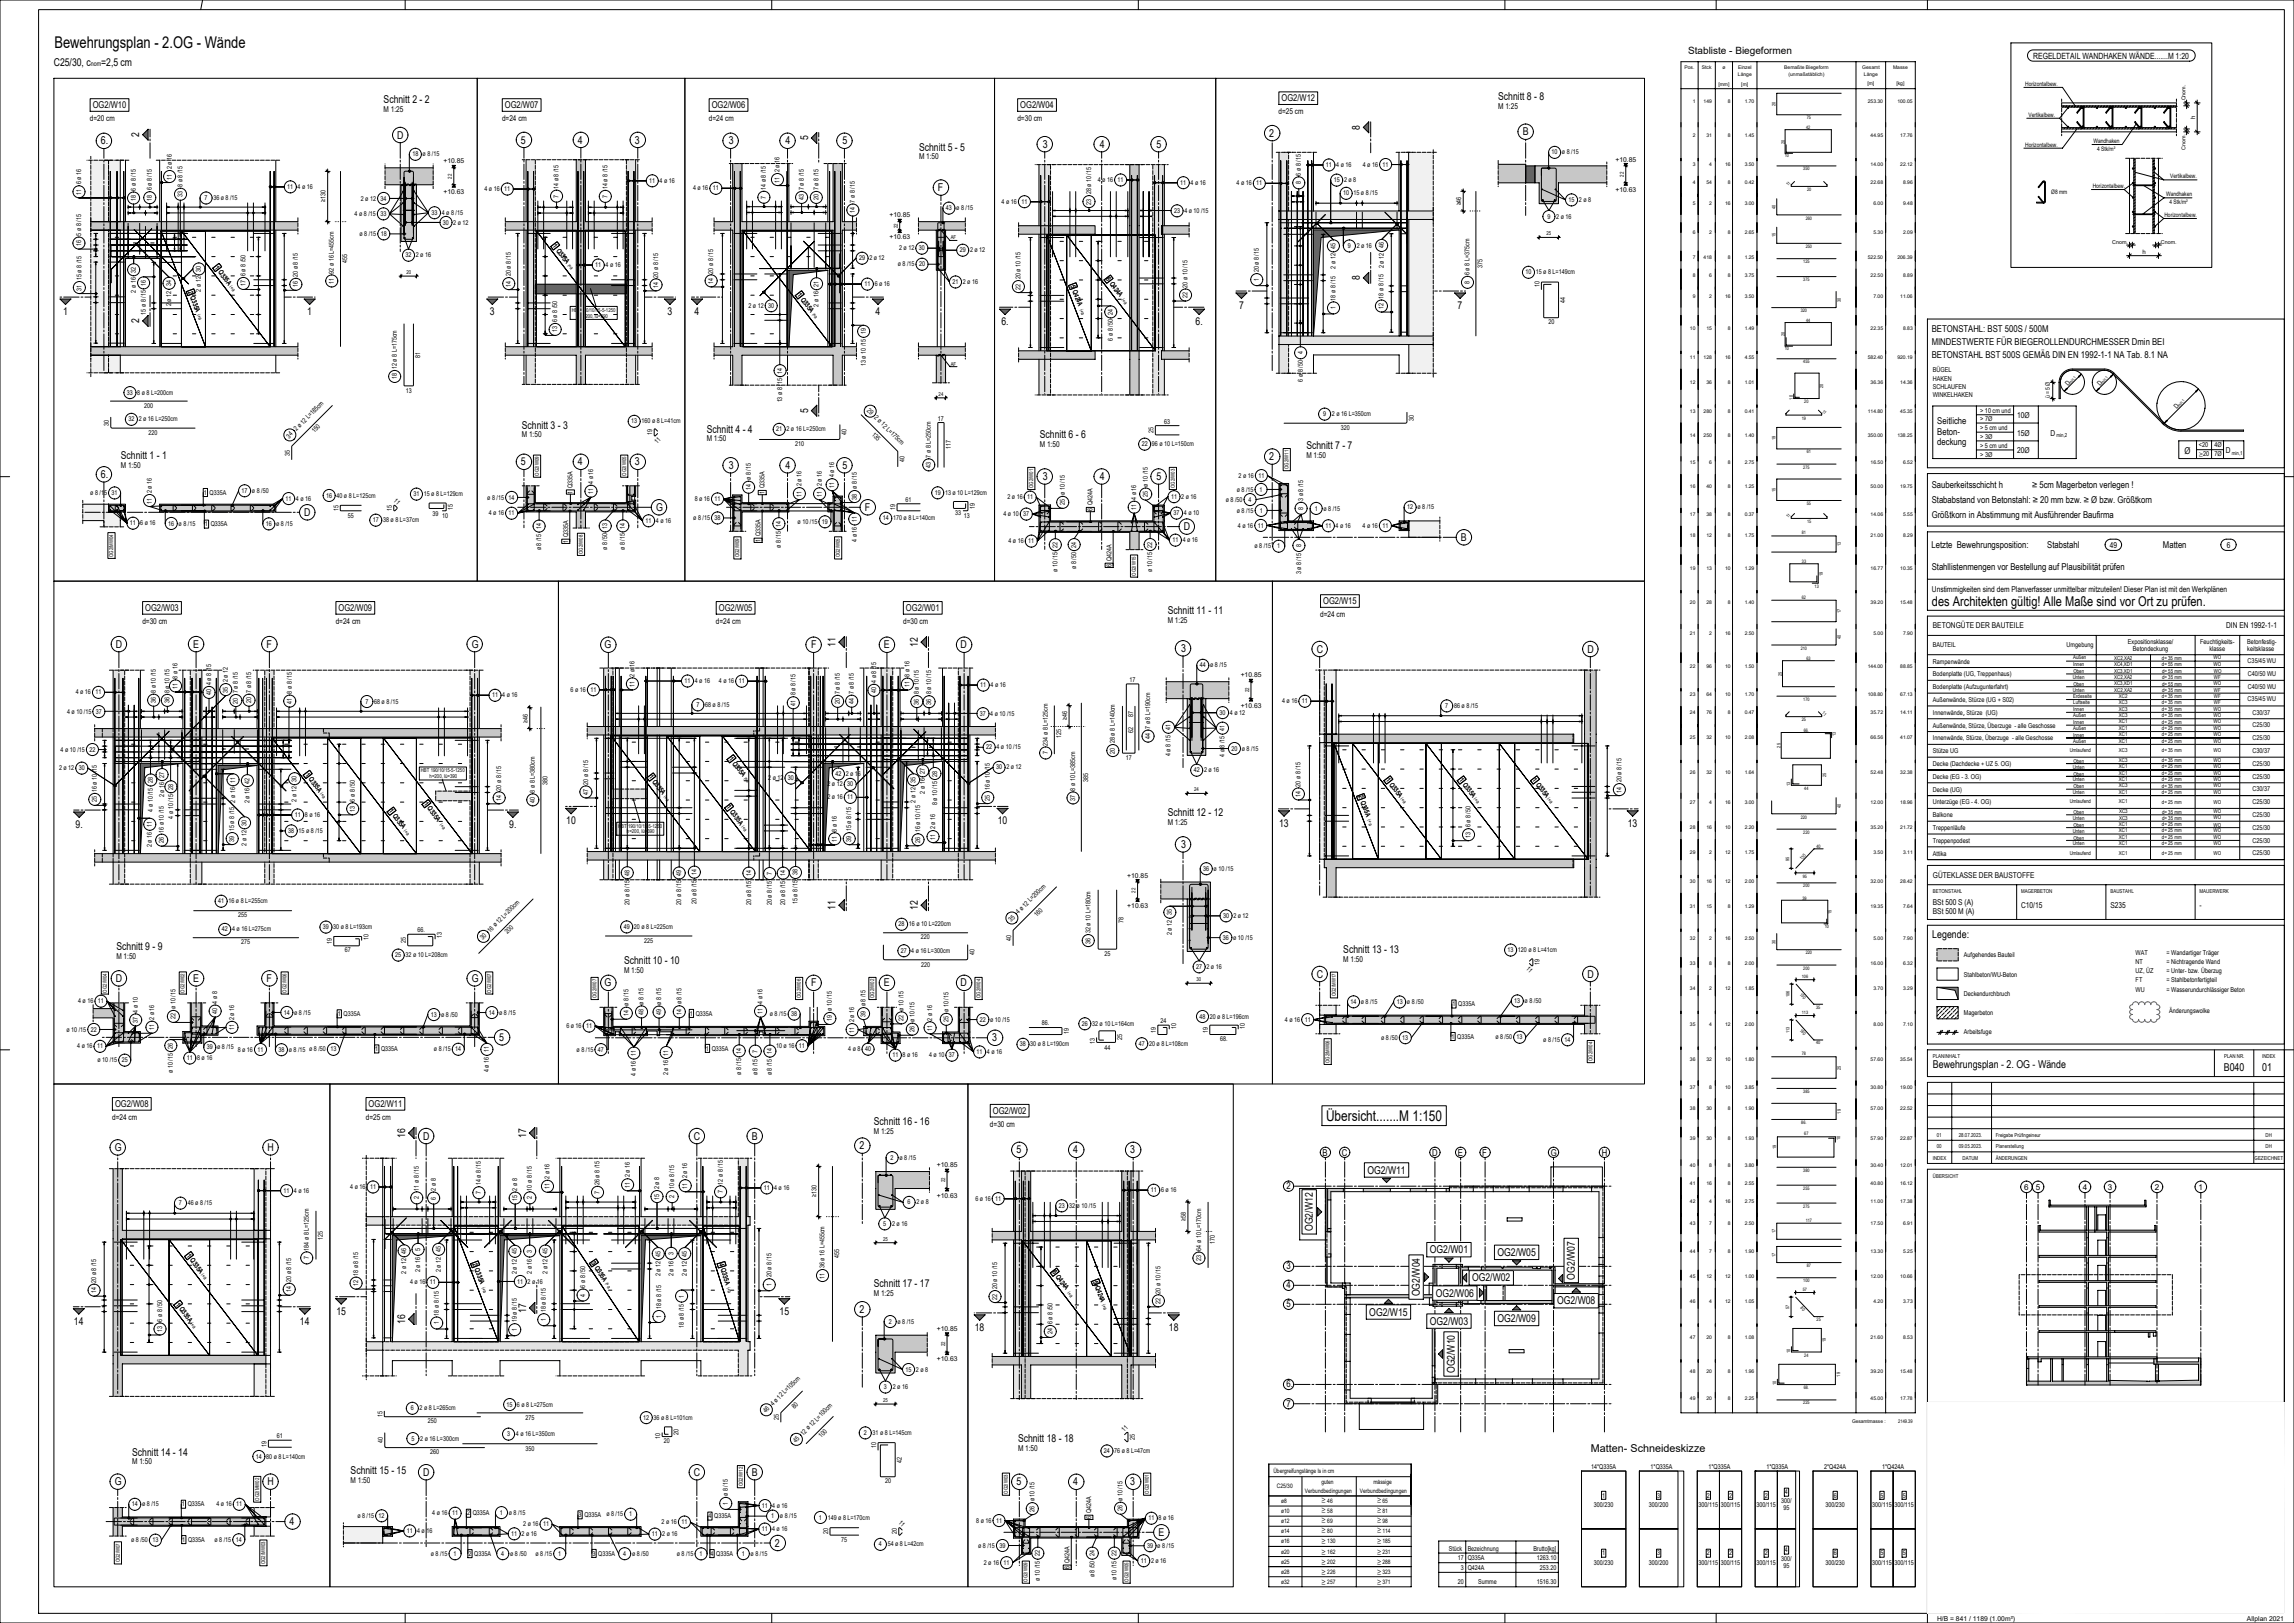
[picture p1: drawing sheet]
<svg xmlns="http://www.w3.org/2000/svg" width="1189mm" height="841mm" viewBox="0 0 1189 841" stroke-linecap="round" stroke-linejoin="round" font-family="sans-serif">
<defs><g id="words">
<text font-size="8.4" x="28" y="25">Bewehrungsplan - 2.OG - Wände</text>
<text font-size="7.7" x="687" y="581">Übersicht.......M 1:150</text>
<text font-size="7" x="1001" y="314">des Architekten gültig! Alle Maße sind vor Ort zu prüfen.</text>
<g font-size="5.6">
<text x="28" y="34">C25/30, c</text>
<text x="52" y="34">=2,5 cm</text>
<text x="199" y="54">Schnitt 2 - 2</text>
<text x="777" y="52">Schnitt 8 - 8</text>
<text x="72" y="71" transform="rotate(-90 72 71)">2</text>
<text x="206" y="72">D</text>
<text x="658" y="71">2</text>
<text x="705" y="67" transform="rotate(-90 705 67)">8</text>
<text x="789" y="70">B</text>
<text x="52" y="75">6.</text>
<text x="270" y="74">5</text>
<text x="300" y="74">4</text>
<text x="329" y="74">3</text>
<text x="378" y="75">3</text>
<text x="407" y="75">4</text>
<text x="419" y="73" transform="rotate(-90 419 73)">5</text>
<text x="437" y="75">5</text>
<text x="476" y="78">Schnitt 5 - 5</text>
<text x="541" y="77">3</text>
<text x="570" y="77">4</text>
<text x="600" y="77">5</text>
<text x="486" y="99">F</text>
<text x="705" y="145" transform="rotate(-90 705 145)">8</text>
<text x="642" y="160">7</text>
<text x="756" y="160">7</text>
<text x="33" y="163">1</text>
<text x="72" y="168" transform="rotate(-90 72 168)">2</text>
<text x="159" y="163">1</text>
<text x="254" y="163">3</text>
<text x="346" y="163">3</text>
<text x="360" y="163">4</text>
<text x="454" y="163">4</text>
<text x="519" y="168">6.</text>
<text x="620" y="168">6.</text>
<text x="419" y="214" transform="rotate(-90 419 214)">5</text>
<text x="270" y="222">Schnitt 3 - 3</text>
<text x="366" y="224">Schnitt 4 - 4</text>
<text x="539" y="227">Schnitt 6 - 6</text>
<text x="677" y="233">Schnitt 7 - 7</text>
<text x="63" y="238">Schnitt 1 - 1</text>
<text x="658" y="238">2</text>
<text x="270" y="241">5</text>
<text x="300" y="241">4</text>
<text x="329" y="241">3</text>
<text x="378" y="243">3</text>
<text x="407" y="243">4</text>
<text x="437" y="243">5</text>
<text x="52" y="248">6.</text>
<text x="541" y="249">3</text>
<text x="570" y="249">4</text>
<text x="600" y="249">5</text>
<text x="158" y="267">D</text>
<text x="340" y="265">G</text>
<text x="448" y="265">F</text>
<text x="614" y="275">D</text>
<text x="757" y="280">B</text>
<text x="605" y="318">Schnitt 11 - 11</text>
<text x="60" y="336">D</text>
<text x="100" y="336">E</text>
<text x="138" y="336">F</text>
<text x="244" y="336">G</text>
<text x="313" y="336">G</text>
<text x="420" y="336">F</text>
<text x="433" y="335" transform="rotate(-90 433 335)">11</text>
<text x="458" y="336">E</text>
<text x="476" y="335" transform="rotate(-90 476 335)">12</text>
<text x="498" y="336">D</text>
<text x="612" y="338">3</text>
<text x="682" y="338">C</text>
<text x="823" y="338">D</text>
<text x="605" y="423">Schnitt 12 - 12</text>
<text x="39" y="429">9.</text>
<text x="264" y="429">9.</text>
<text x="293" y="427">10</text>
<text x="517" y="427">10</text>
<text x="663" y="428">13</text>
<text x="844" y="428">13</text>
<text x="612" y="439">3</text>
<text x="433" y="472" transform="rotate(-90 433 472)">11</text>
<text x="476" y="472" transform="rotate(-90 476 472)">12</text>
<text x="1002" y="486">Legende:</text>
<text x="60" y="492">Schnitt 9 - 9</text>
<text x="696" y="494">Schnitt 13 - 13</text>
<text x="323" y="500">Schnitt 10 - 10</text>
<text x="60" y="509">D</text>
<text x="100" y="509">E</text>
<text x="138" y="509">F</text>
<text x="244" y="509">G</text>
<text x="682" y="507">C</text>
<text x="823" y="507">D</text>
<text x="313" y="511">G</text>
<text x="420" y="511">F</text>
<text x="458" y="511">E</text>
<text x="498" y="511">D</text>
<text x="259" y="539">5</text>
<text x="514" y="540">3</text>
<text x="1002" y="553">Bewehrungsplan - 2. OG - Wände</text>
<text x="1153" y="555">B040</text>
<text x="1173" y="555">01</text>
<text x="453" y="583">Schnitt 16 - 16</text>
<text x="210" y="590" transform="rotate(-90 210 590)">16</text>
<text x="219" y="591">D</text>
<text x="273" y="590" transform="rotate(-90 273 590)">17</text>
<text x="360" y="591">C</text>
<text x="390" y="591">B</text>
<text x="59" y="596">G</text>
<text x="139" y="596">H</text>
<text x="445" y="595">2</text>
<text x="527" y="598">5</text>
<text x="556" y="598">4</text>
<text x="586" y="598">3</text>
<text x="709" y="608">OG2/W11</text>
<text x="680" y="638" transform="rotate(-90 680 638)">OG2/W12</text>
<text x="741" y="649">OG2/W01</text>
<text x="776" y="651">OG2/W05</text>
<text x="763" y="664">OG2/W02</text>
<text x="816" y="663" transform="rotate(-90 816 663)">OG2/W07</text>
<text x="453" y="667">Schnitt 17 - 17</text>
<text x="736" y="672" transform="rotate(-90 736 672)">OG2/W04</text>
<text x="744" y="672">OG2/W06</text>
<text x="807" y="676">OG2/W08</text>
<text x="174" y="681">15</text>
<text x="273" y="680" transform="rotate(-90 273 680)">17</text>
<text x="404" y="681">15</text>
<text x="445" y="680">2</text>
<text x="710" y="682">OG2/W15</text>
<text x="38" y="686">14</text>
<text x="155" y="686">14</text>
<text x="210" y="686" transform="rotate(-90 210 686)">16</text>
<text x="505" y="690">18</text>
<text x="606" y="690">18</text>
<text x="741" y="686">OG2/W03</text>
<text x="776" y="685">OG2/W09</text>
<text x="754" y="712" transform="rotate(-90 754 712)">OG2/W10</text>
<text x="528" y="747">Schnitt 18 - 18</text>
<text x="69" y="754">Schnitt 14 - 14</text>
<text x="825" y="752">Matten- Schneideskizze</text>
<text x="182" y="764">Schnitt 15 - 15</text>
<text x="219" y="765">D</text>
<text x="360" y="765">C</text>
<text x="390" y="765">B</text>
<text x="59" y="770">G</text>
<text x="139" y="770">H</text>
<text x="527" y="770">5</text>
<text x="556" y="770">4</text>
<text x="586" y="770">3</text>
<text x="150" y="790">4</text>
<text x="600" y="796">E</text>
<text x="402" y="801">2</text>
</g>
<text font-size="5.2" x="875" y="28">Stabliste - Biegeformen</text>
<g font-size="4.9">
<text x="664" y="53">OG2/W12</text>
<text x="48" y="56">OG2/W10</text>
<text x="262" y="56">OG2/W07</text>
<text x="369" y="56">OG2/W06</text>
<text x="529" y="56">OG2/W04</text>
<text x="1001" y="172">BETONSTAHL: BST 500S / 500M</text>
<text x="1001" y="179">MINDESTWERTE FÜR BIEGEROLLENDURCHMESSER Dmin BEI</text>
<text x="1001" y="185">BETONSTAHL BST 500S GEMÄß DIN EN 1992-1-1 NA Tab. 8.1 NA</text>
<text x="1004" y="220">Seitliche</text>
<text x="1004" y="225">Beton-</text>
<text x="1004" y="231">deckung</text>
<text x="1132" y="235">Ø</text>
<text x="1001" y="253">Sauberkeitsschicht h</text>
<text x="1053" y="253">≥ 5cm Magerbeton verlegen !</text>
<text x="1001" y="261">Stababstand von Betonstahl: ≥ 20 mm bzw. ≥ Ø bzw. Größtkorn</text>
<text x="1001" y="268">Größtkorn in Abstimmung mit Ausführender Baufirma</text>
<text x="1001" y="284">Letzte Bewehrungsposition:</text>
<text x="1061" y="284">Stabstahl</text>
<text x="1121" y="284">Matten</text>
<text x="1001" y="295">Stahllistenmengen vor Bestellung auf Plausibilität prüfen</text>
<text x="75" y="317">OG2/W03</text>
<text x="175" y="317">OG2/W09</text>
<text x="373" y="317">OG2/W05</text>
<text x="470" y="317">OG2/W01</text>
<text x="686" y="313">OG2/W15</text>
<text x="60" y="574">OG2/W08</text>
<text x="191" y="574">OG2/W11</text>
<text x="515" y="577">OG2/W02</text>
<text x="686" y="599">B</text>
<text x="696" y="599">C</text>
<text x="742" y="599">D</text>
<text x="756" y="599">E</text>
<text x="768" y="599">F</text>
<text x="804" y="599">G</text>
<text x="830" y="599">H</text>
<text x="667" y="616">2</text>
<text x="667" y="658">3</text>
<text x="667" y="668">4</text>
<text x="667" y="677">5</text>
<text x="667" y="719">6.</text>
<text x="667" y="729">7</text>
</g>
<text font-size="4.5" x="1054" y="30">REGELDETAIL WANDHAKEN WÄNDE.......M 1:20</text>
<g font-size="4.2">
<text x="199" y="58">M 1:25</text>
<text x="663" y="59">d=25 cm</text>
<text x="777" y="56">M 1:25</text>
<text x="47" y="63">d=20 cm</text>
<text x="260" y="63">d=24 cm</text>
<text x="367" y="63">d=24 cm</text>
<text x="527" y="63">d=30 cm</text>
<text x="476" y="82">M 1:50</text>
<text x="1046" y="217">10Ø</text>
<text x="270" y="227">M 1:50</text>
<text x="1046" y="226">15Ø</text>
<text x="1063" y="226">D</text>
<text x="366" y="229">M 1:50</text>
<text x="539" y="232">M 1:50</text>
<text x="677" y="237">M 1:50</text>
<text x="1046" y="235">20Ø</text>
<text x="1154" y="235">D</text>
<text x="63" y="242">M 1:50</text>
<text x="1093" y="284">49</text>
<text x="1154" y="284">6</text>
<text x="1001" y="307">Unstimmigkeiten sind dem Planverfasser unmittelbar mitzuteilen! Dieser Plan ist mit den Werkplänen</text>
<text x="74" y="323">d=30 cm</text>
<text x="174" y="323">d=24 cm</text>
<text x="371" y="323">d=24 cm</text>
<text x="468" y="323">d=30 cm</text>
<text x="605" y="323">M 1:25</text>
<text x="684" y="320">d=24 cm</text>
<text x="1002" y="326">BETONGÜTE DER BAUTEILE</text>
<text x="1154" y="326">DIN EN 1992-1-1</text>
<text x="605" y="427">M 1:25</text>
<text x="1002" y="455">GÜTEKLASSE DER BAUSTOFFE</text>
<text x="1002" y="469">BSt 500 S (A)</text>
<text x="1002" y="474">BSt 500 M (A)</text>
<text x="1048" y="471">C10/15</text>
<text x="1094" y="471">S235</text>
<text x="1140" y="471">-</text>
<text x="60" y="497">M 1:50</text>
<text x="696" y="498">M 1:50</text>
<text x="323" y="504">M 1:50</text>
<text x="58" y="580">d=24 cm</text>
<text x="190" y="580">d=25 cm</text>
<text x="453" y="588">M 1:25</text>
<text x="513" y="584">d=30 cm</text>
<text x="1049" y="616">6</text>
<text x="1055" y="616">5</text>
<text x="1079" y="616">4</text>
<text x="1092" y="616">3</text>
<text x="1117" y="616">2</text>
<text x="1140" y="616">1</text>
<text x="453" y="671">M 1:25</text>
<text x="528" y="752">M 1:50</text>
<text x="69" y="759">M 1:50</text>
<text x="182" y="769">M 1:50</text>
</g>
<g font-size="3.7">
<text x="685" y="778">≥</text>
<text x="714" y="778">≥</text>
<text x="685" y="783">≥</text>
<text x="714" y="783">≥</text>
<text x="685" y="789">≥</text>
<text x="714" y="789">≥</text>
<text x="685" y="794">≥</text>
<text x="714" y="794">≥</text>
<text x="685" y="800">≥</text>
<text x="714" y="800">≥</text>
<text x="685" y="805">≥</text>
<text x="714" y="805">≥</text>
<text x="685" y="810">≥</text>
<text x="685" y="816">≥</text>
<text x="714" y="810">≥</text>
<text x="714" y="816">≥</text>
<text x="685" y="821">≥</text>
<text x="714" y="821">≥</text>
</g>
<g font-size="3.5">
<text x="47" y="34">nom</text>
<text x="214" y="81">18 ø 8 /15</text>
<text x="804" y="80">10 ø 8 /15</text>
<text x="837" y="84">+10.85</text>
<text x="89" y="88" transform="rotate(-90 89 88)">2 ø 16</text>
<text x="230" y="85">+10.85</text>
<text x="404" y="89" transform="rotate(-90 404 89)">2 ø 16</text>
<text x="687" y="87">11</text>
<text x="693" y="87">4 ø 16</text>
<text x="706" y="86">4 ø 16 11</text>
<text x="42" y="96" transform="rotate(-90 42 96)">6 ø 16</text>
<text x="89" y="93" transform="rotate(-90 89 93)">11</text>
<text x="337" y="95">11</text>
<text x="342" y="95">4 ø 16</text>
<text x="404" y="95" transform="rotate(-90 404 95)">11</text>
<text x="569" y="94">4 ø 16 11</text>
<text x="612" y="96">11</text>
<text x="617" y="96">4 ø 16</text>
<text x="674" y="96" transform="rotate(-90 674 96)">8</text>
<text x="674" y="91" transform="rotate(-90 674 91)">6 ø 8 /15</text>
<text x="691" y="94">15</text>
<text x="697" y="94">2 ø 8</text>
<text x="42" y="101" transform="rotate(-90 42 101)">11</text>
<text x="70" y="99" transform="rotate(-90 70 99)">6 ø 8 /15</text>
<text x="79" y="99" transform="rotate(-90 79 99)">6 ø 8 /15</text>
<text x="95" y="97" transform="rotate(-90 95 97)">8 ø 8 /15</text>
<text x="149" y="98">11</text>
<text x="154" y="98">4 ø 16</text>
<text x="230" y="100">+10.63</text>
<text x="251" y="99">4 ø 16 11</text>
<text x="290" y="98" transform="rotate(-90 290 98)">14 ø 8 /15</text>
<text x="315" y="98" transform="rotate(-90 315 98)">14 ø 8 /15</text>
<text x="359" y="99">4 ø 16 11</text>
<text x="397" y="98" transform="rotate(-90 397 98)">14 ø 8 /15</text>
<text x="417" y="99" transform="rotate(-90 417 99)">7 ø 8 /15</text>
<text x="424" y="99" transform="rotate(-90 424 99)">7 ø 8 /15</text>
<text x="566" y="101" transform="rotate(-90 566 101)">28 ø 10 /15</text>
<text x="641" y="96">4 ø 16 11</text>
<text x="696" y="101">10</text>
<text x="702" y="101">15 ø 8 /15</text>
<text x="837" y="99">+10.63</text>
<text x="70" y="104" transform="rotate(-90 70 104)">18</text>
<text x="79" y="104" transform="rotate(-90 79 104)">18</text>
<text x="95" y="102" transform="rotate(-90 95 102)">33</text>
<text x="106" y="104">7</text>
<text x="111" y="104">36 ø 8 /15</text>
<text x="169" y="105" transform="rotate(-90 169 105)">≥130</text>
<text x="187" y="104">2 ø 12 34</text>
<text x="290" y="102" transform="rotate(-90 290 102)">7</text>
<text x="315" y="103" transform="rotate(-90 315 103)">7</text>
<text x="397" y="103" transform="rotate(-90 397 103)">7</text>
<text x="417" y="104" transform="rotate(-90 417 104)">43</text>
<text x="424" y="104" transform="rotate(-90 424 104)">20</text>
<text x="443" y="105" transform="rotate(-90 443 105)">7 ø 8 /15</text>
<text x="519" y="106">4 ø 16 11</text>
<text x="566" y="106" transform="rotate(-90 566 106)">23</text>
<text x="757" y="106" transform="rotate(-90 757 106)">≥46</text>
<text x="813" y="105">15</text>
<text x="818" y="105">2 ø 8</text>
<text x="184" y="112">4 ø 8 /15 33</text>
<text x="224" y="111">33</text>
<text x="229" y="111">4 ø 8 /15</text>
<text x="443" y="110" transform="rotate(-90 443 110)">14</text>
<text x="461" y="113">+10.85</text>
<text x="490" y="109">43 ø 8 /15</text>
<text x="609" y="110">23</text>
<text x="614" y="110">4 ø 10 /15</text>
<text x="802" y="113">9</text>
<text x="807" y="113">2 ø 16</text>
<text x="230" y="116">30</text>
<text x="235" y="116">2 ø 12</text>
<text x="42" y="122" transform="rotate(-90 42 122)">5 ø 8 /15</text>
<text x="186" y="122">ø 8 /15 18</text>
<text x="461" y="124">+10.63</text>
<text x="42" y="128" transform="rotate(-90 42 128)">16</text>
<text x="286" y="127" transform="rotate(53 286 127)">1 Q335A</text>
<text x="466" y="130">2 ø 12 30</text>
<text x="497" y="131">29</text>
<text x="503" y="131">2 ø 12</text>
<text x="699" y="129">9</text>
<text x="703" y="129">2 ø 16</text>
<text x="180" y="137" transform="rotate(-90 180 137)">455</text>
<text x="210" y="133">32</text>
<text x="216" y="133">2 ø 16</text>
<text x="445" y="135">29</text>
<text x="451" y="135">2 ø 12</text>
<text x="465" y="138">ø 8 /15 20</text>
<text x="111" y="139" transform="rotate(53 111 139)">1 Q335A</text>
<text x="127" y="143" transform="rotate(-90 127 143)">6 ø 8 /50</text>
<text x="154" y="144" transform="rotate(-90 154 144)">20 ø 8 /15</text>
<text x="173" y="142" transform="rotate(-90 173 142)">92 ø 16 L=455cm</text>
<text x="265" y="143" transform="rotate(-90 265 143)">20 ø 8 /15</text>
<text x="309" y="138">11</text>
<text x="314" y="138">4 ø 16</text>
<text x="341" y="144" transform="rotate(-90 341 144)">20 ø 8 /15</text>
<text x="370" y="142" transform="rotate(-90 370 142)">20 ø 8 /15</text>
<text x="652" y="141" transform="rotate(-90 652 141)">20 ø 8 /15</text>
<text x="692" y="139" transform="rotate(-90 692 139)">2 ø 12 45</text>
<text x="717" y="139" transform="rotate(-90 717 139)">2 ø 12 46</text>
<text x="762" y="143" transform="rotate(-90 762 143)">6 ø 8 L=375cm</text>
<text x="768" y="139" transform="rotate(-90 768 139)">375</text>
<text x="791" y="142">10</text>
<text x="796" y="142">15 ø 8 L=149cm</text>
<text x="42" y="145" transform="rotate(-90 42 145)">15 ø 8 /15</text>
<text x="127" y="148" transform="rotate(-90 127 148)">17</text>
<text x="154" y="149" transform="rotate(-90 154 149)">16</text>
<text x="173" y="147" transform="rotate(-90 173 147)">11</text>
<text x="265" y="149" transform="rotate(-90 265 149)">14</text>
<text x="341" y="149" transform="rotate(-90 341 149)">14</text>
<text x="370" y="147" transform="rotate(-90 370 147)">14</text>
<text x="448" y="148">11</text>
<text x="453" y="148">6 ø 16</text>
<text x="494" y="147">21</text>
<text x="499" y="147">2 ø 16</text>
<text x="529" y="145" transform="rotate(-90 529 145)">20 ø 10 /15</text>
<text x="555" y="148" transform="rotate(69 555 148)">5 Q424A</text>
<text x="573" y="145" transform="rotate(53 573 145)">6 Q424A</text>
<text x="616" y="149" transform="rotate(-90 616 149)">20 ø 10 /15</text>
<text x="652" y="146" transform="rotate(-90 652 146)">1</text>
<text x="762" y="147" transform="rotate(-90 762 147)">8</text>
<text x="798" y="149" transform="rotate(-90 798 149)">10</text>
<text x="42" y="151" transform="rotate(-90 42 151)">31</text>
<text x="70" y="152" transform="rotate(-90 70 152)">2 ø 16 32</text>
<text x="98" y="151" transform="rotate(69 98 151)">2 Q335A</text>
<text x="104" y="151" transform="rotate(-90 104 151)">2 ø 12 30</text>
<text x="413" y="153" transform="rotate(53 413 153)">1 Q335A</text>
<text x="529" y="150" transform="rotate(-90 529 150)">22</text>
<text x="616" y="154" transform="rotate(-90 616 154)">22</text>
<text x="692" y="156" transform="rotate(-90 692 156)">18 ø 8 /15</text>
<text x="717" y="155" transform="rotate(-90 717 155)">18 ø 8 /15</text>
<text x="89" y="159" transform="rotate(-90 89 159)">2 ø 12 34</text>
<text x="388" y="160">2 ø 12 30</text>
<text x="424" y="159" transform="rotate(-90 424 159)">2 ø 16 21</text>
<text x="692" y="160" transform="rotate(-90 692 160)">1</text>
<text x="717" y="160" transform="rotate(-90 717 160)">12</text>
<text x="811" y="157" transform="rotate(-90 811 157)">44</text>
<text x="76" y="163" transform="rotate(-90 76 163)">15 ø 8 /15 16</text>
<text x="289" y="167" transform="rotate(-90 289 167)">6 ø 8 /50</text>
<text x="289" y="172" transform="rotate(-90 289 172)">13</text>
<text x="803" y="168">20</text>
<text x="577" y="177" transform="rotate(-90 577 177)">6 ø 8 /50 24</text>
<text x="218" y="185" transform="rotate(-90 218 185)">81</text>
<text x="675" y="184" transform="rotate(-90 675 184)">4</text>
<text x="206" y="191" transform="rotate(-90 206 191)">12 ø 8 L=175cm</text>
<text x="449" y="190" transform="rotate(-90 449 190)">13 ø 10 /15 19</text>
<text x="206" y="197" transform="rotate(-90 206 197)">18</text>
<text x="675" y="198" transform="rotate(-90 675 198)">6 ø 8 /50</text>
<text x="1002" y="193">BÜGEL</text>
<text x="1002" y="197">HAKEN</text>
<text x="210" y="203">13</text>
<text x="1002" y="202">SCHLAUFEN</text>
<text x="1072" y="200" transform="rotate(-48 1072 200)">D</text>
<text x="1089" y="200" transform="rotate(-48 1089 200)">D</text>
<text x="66" y="205">33</text>
<text x="71" y="205">8 ø 8 L=200cm</text>
<text x="405" y="209" transform="rotate(-90 405 209)">13 ø 8 /15 14</text>
<text x="1002" y="206">WINKELHAKEN</text>
<text x="75" y="211">200</text>
<text x="449" y="213" transform="rotate(45 449 213)">29</text>
<text x="686" y="216">9</text>
<text x="690" y="216">2 ø 16 L=350cm</text>
<text x="1026" y="214">&gt; 10 cm und</text>
<text x="1128" y="212" transform="rotate(-48 1128 212)">D</text>
<text x="56" y="221" transform="rotate(-90 56 221)">30</text>
<text x="67" y="218">32</text>
<text x="72" y="218">2 ø 16 L=250cm</text>
<text x="327" y="219">13</text>
<text x="332" y="219">160 ø 8 L=41cm</text>
<text x="453" y="217" transform="rotate(45 453 217)">2 ø 12 L=175cm</text>
<text x="486" y="218">17</text>
<text x="603" y="220">63</text>
<text x="733" y="218" transform="rotate(-90 733 218)">30</text>
<text x="1026" y="218">&gt; 7Ø</text>
<text x="77" y="225">220</text>
<text x="150" y="227" transform="rotate(-45 150 227)">34</text>
<text x="154" y="223" transform="rotate(-45 154 223)">2 ø 12 L=185cm</text>
<text x="163" y="224" transform="rotate(-45 163 224)">150</text>
<text x="338" y="226" transform="rotate(-90 338 226)">19</text>
<text x="402" y="224">21</text>
<text x="408" y="224">2 ø 16 L=250cm</text>
<text x="439" y="225" transform="rotate(-90 439 225)">40</text>
<text x="452" y="225" transform="rotate(45 452 225)">135</text>
<text x="598" y="225" transform="rotate(-90 598 225)">25</text>
<text x="695" y="223">320</text>
<text x="1026" y="223">&gt; 5 cm und</text>
<text x="1026" y="228">&gt; 3Ø</text>
<text x="341" y="230" transform="rotate(-45 341 230)">11</text>
<text x="412" y="231">210</text>
<text x="493" y="233" transform="rotate(-90 493 233)">117</text>
<text x="592" y="231">22</text>
<text x="597" y="231">96 ø 10 L=150cm</text>
<text x="1026" y="232">&gt; 5 cm und</text>
<text x="1140" y="232">&lt;20</text>
<text x="1148" y="232">4Ø</text>
<text x="150" y="236" transform="rotate(-90 150 236)">35</text>
<text x="469" y="239" transform="rotate(-90 469 239)">40</text>
<text x="482" y="237" transform="rotate(-90 482 237)">7 ø 8 L=250cm</text>
<text x="1026" y="237">&gt; 3Ø</text>
<text x="1142" y="236">20</text>
<text x="1148" y="236">7Ø</text>
<text x="482" y="242" transform="rotate(-90 482 242)">43</text>
<text x="307" y="251" transform="rotate(-90 307 251)">4 ø 16</text>
<text x="432" y="247" transform="rotate(-90 432 247)">4 ø 16</text>
<text x="642" y="248">2 ø 16 11</text>
<text x="47" y="257">ø 8 /15 31</text>
<text x="79" y="256" transform="rotate(-90 79 256)">2 ø 16</text>
<text x="106" y="256">1</text>
<text x="109" y="256">Q335A</text>
<text x="125" y="255">17 ø 8 /50</text>
<text x="169" y="258">16</text>
<text x="174" y="258">40 ø 8 L=125cm</text>
<text x="214" y="257">31</text>
<text x="220" y="257">15 ø 8 L=129cm</text>
<text x="297" y="256" transform="rotate(-90 297 256)">1</text>
<text x="297" y="253" transform="rotate(-90 297 253)">Q335A</text>
<text x="307" y="256" transform="rotate(-90 307 256)">11</text>
<text x="389" y="254" transform="rotate(-90 389 254)">14 ø 8 /15</text>
<text x="396" y="256" transform="rotate(-90 396 256)">1</text>
<text x="396" y="253" transform="rotate(-90 396 253)">Q335A</text>
<text x="415" y="257" transform="rotate(-90 415 257)">11</text>
<text x="415" y="252" transform="rotate(-90 415 252)">2 ø 16</text>
<text x="426" y="257" transform="rotate(-90 426 257)">11</text>
<text x="426" y="252" transform="rotate(-90 426 252)">2 ø 16</text>
<text x="432" y="253" transform="rotate(-90 432 253)">11</text>
<text x="484" y="256">19</text>
<text x="490" y="256">13 ø 10 L=129cm</text>
<text x="595" y="258" transform="rotate(-90 595 258)">25 ø 10 /15</text>
<text x="641" y="255">ø 8 /15</text>
<text x="653" y="255">1</text>
<text x="79" y="261" transform="rotate(-90 79 261)">11</text>
<text x="148" y="259">11</text>
<text x="153" y="259">4 ø 16</text>
<text x="204" y="260" transform="rotate(45 204 260)">11</text>
<text x="253" y="259">ø 8 /15 14</text>
<text x="360" y="260">8 ø 16 11</text>
<text x="444" y="259" transform="rotate(-90 444 259)">38 ø 8 /15</text>
<text x="469" y="260">61</text>
<text x="505" y="264" transform="rotate(-90 505 264)">19</text>
<text x="522" y="259">2 ø 16 11</text>
<text x="552" y="262" transform="rotate(-90 552 262)">25 ø 10 /15</text>
<text x="566" y="262" transform="rotate(-90 566 262)">Q424A</text>
<text x="589" y="259" transform="rotate(-90 589 259)">4 ø 16</text>
<text x="607" y="258">11</text>
<text x="612" y="258">2 ø 16</text>
<text x="635" y="260">ø 8 /50</text>
<text x="647" y="260">4</text>
<text x="675" y="260" transform="rotate(-90 675 260)">3 ø 8 /15</text>
<text x="729" y="264">12 ø 8 /15</text>
<text x="175" y="265" transform="rotate(-90 175 265)">15</text>
<text x="180" y="268">55</text>
<text x="203" y="265" transform="rotate(-90 203 265)">15</text>
<text x="224" y="267">39</text>
<text x="229" y="268">10</text>
<text x="235" y="264" transform="rotate(-90 235 264)">15</text>
<text x="253" y="267">4 ø 16 11</text>
<text x="359" y="269">ø 8 /15 38</text>
<text x="458" y="270">14</text>
<text x="463" y="270">170 ø 8 L=140cm</text>
<text x="464" y="264" transform="rotate(-90 464 264)">19</text>
<text x="495" y="267">33</text>
<text x="500" y="268">13</text>
<text x="520" y="267">4 ø 10 37</text>
<text x="566" y="265" transform="rotate(-90 566 265)">6</text>
<text x="589" y="264" transform="rotate(-90 589 264)">11</text>
<text x="608" y="267">37</text>
<text x="614" y="267">4 ø 10</text>
<text x="641" y="266">ø 8 /15</text>
<text x="653" y="266">1</text>
<text x="675" y="264" transform="rotate(-90 675 264)">8</text>
<text x="681" y="265">1</text>
<text x="686" y="265">ø 8 /15</text>
<text x="67" y="272">11</text>
<text x="73" y="272">6 ø 16</text>
<text x="87" y="272">16 ø 8 /15</text>
<text x="106" y="273">1</text>
<text x="109" y="273">Q335A</text>
<text x="138" y="273">16 ø 8 /15</text>
<text x="193" y="271">17</text>
<text x="199" y="271">38 ø 8 L=37cm</text>
<text x="335" y="271">11</text>
<text x="340" y="271">4 ø 16</text>
<text x="413" y="271">ø 10 /15 19</text>
<text x="642" y="273">4 ø 16 11</text>
<text x="687" y="274">11</text>
<text x="692" y="274">4 ø 16</text>
<text x="706" y="273">4 ø 16 11</text>
<text x="294" y="281" transform="rotate(-90 294 281)">1</text>
<text x="294" y="278" transform="rotate(-90 294 278)">Q335A</text>
<text x="394" y="281" transform="rotate(-90 394 281)">1</text>
<text x="394" y="278" transform="rotate(-90 394 278)">Q335A</text>
<text x="444" y="281" transform="rotate(-90 444 281)">4 ø 16 11</text>
<text x="523" y="281">4 ø 16 11</text>
<text x="608" y="281">11</text>
<text x="613" y="281">4 ø 16</text>
<text x="281" y="285" transform="rotate(-90 281 285)">ø 8 /15 14</text>
<text x="315" y="285" transform="rotate(-90 315 285)">ø 8 /50 13</text>
<text x="324" y="285" transform="rotate(-90 324 285)">ø 8 /15 14</text>
<text x="405" y="284" transform="rotate(-90 405 284)">ø 8 /15 14</text>
<text x="650" y="284">ø 8 /15</text>
<text x="662" y="284">1</text>
<text x="674" y="283" transform="rotate(-90 674 283)">8</text>
<text x="576" y="294" transform="rotate(-90 576 294)">6</text>
<text x="576" y="291" transform="rotate(-90 576 291)">Q424A</text>
<text x="548" y="296" transform="rotate(-90 548 296)">ø 10 /15 22</text>
<text x="558" y="295" transform="rotate(-90 558 295)">ø 8 /50 24</text>
<text x="597" y="296" transform="rotate(-90 597 296)">ø 10 /15 22</text>
<text x="674" y="298" transform="rotate(-90 674 298)">3 ø 8 /15</text>
<text x="1002" y="335">BAUTEIL</text>
<text x="1071" y="335">Umgebung</text>
<text x="1103" y="334">Expositionsklasse/</text>
<text x="1140" y="334">Feuchtigkeits-</text>
<text x="1165" y="334">Betonfestig-</text>
<text x="1106" y="337">Betondeckung</text>
<text x="1145" y="337">klasse</text>
<text x="1165" y="337">keitsklasse</text>
<text x="622" y="346">44 ø 8 /15</text>
<text x="1002" y="344">Rampenwände</text>
<text x="1165" y="344">C35/45 WU</text>
<text x="92" y="352" transform="rotate(-90 92 352)">8 ø 16</text>
<text x="118" y="354" transform="rotate(-90 118 354)">2 ø 12</text>
<text x="329" y="351" transform="rotate(-90 329 351)">2 ø 16</text>
<text x="355" y="354">11</text>
<text x="360" y="354">4 ø 16</text>
<text x="454" y="354" transform="rotate(-90 454 354)">4 ø 8 /15</text>
<text x="471" y="351" transform="rotate(-90 471 351)">8 ø 16</text>
<text x="585" y="353">17</text>
<text x="643" y="351">+10.85</text>
<text x="1002" y="350">Bodenplatte (UG, Treppenhaus)</text>
<text x="1165" y="350">C40/50 WU</text>
<text x="39" y="360">4 ø 16 11</text>
<text x="81" y="359" transform="rotate(-90 81 359)">8 ø 10 /15</text>
<text x="88" y="359" transform="rotate(-90 88 359)">8 ø 10 /15</text>
<text x="92" y="357" transform="rotate(-90 92 357)">11</text>
<text x="109" y="355" transform="rotate(-90 109 355)">4 ø 8 /15</text>
<text x="118" y="359" transform="rotate(-90 118 359)">35</text>
<text x="123" y="359" transform="rotate(-90 123 359)">7 ø 8 /15</text>
<text x="130" y="359" transform="rotate(-90 130 359)">7 ø 8 /15</text>
<text x="151" y="360" transform="rotate(-90 151 360)">8 ø 8 /15</text>
<text x="296" y="358">6 ø 16 11</text>
<text x="329" y="356" transform="rotate(-90 329 356)">11</text>
<text x="373" y="354">4 ø 16 11</text>
<text x="435" y="360" transform="rotate(-90 435 360)">7 ø 8 /15</text>
<text x="443" y="360" transform="rotate(-90 443 360)">7 ø 8 /15</text>
<text x="454" y="359" transform="rotate(-90 454 359)">40</text>
<text x="471" y="356" transform="rotate(-90 471 356)">11</text>
<text x="476" y="360" transform="rotate(-90 476 360)">8 ø 10 /15</text>
<text x="483" y="360" transform="rotate(-90 483 360)">8 ø 10 /15</text>
<text x="508" y="356">11</text>
<text x="513" y="356">4 ø 16</text>
<text x="1002" y="357">Bodenplatte (Aufzugunterfahrt)</text>
<text x="1165" y="357">C40/50 WU</text>
<text x="81" y="364" transform="rotate(-90 81 364)">36</text>
<text x="88" y="364" transform="rotate(-90 88 364)">36</text>
<text x="109" y="360" transform="rotate(-90 109 360)">40</text>
<text x="123" y="365" transform="rotate(-90 123 365)">20</text>
<text x="130" y="364" transform="rotate(-90 130 364)">20</text>
<text x="151" y="365" transform="rotate(-90 151 365)">41</text>
<text x="189" y="365">7</text>
<text x="194" y="365">68 ø 8 /15</text>
<text x="255" y="361">11</text>
<text x="260" y="361">4 ø 16</text>
<text x="412" y="366" transform="rotate(-90 412 366)">41</text>
<text x="412" y="360" transform="rotate(-90 412 360)">8 ø 8 /15</text>
<text x="435" y="365" transform="rotate(-90 435 365)">20</text>
<text x="443" y="365" transform="rotate(-90 443 365)">44</text>
<text x="476" y="365" transform="rotate(-90 476 365)">36</text>
<text x="483" y="365" transform="rotate(-90 483 365)">36</text>
<text x="664" y="364">4 ø 16 11</text>
<text x="1002" y="364">Außenwände, Stürze (UG + S02)</text>
<text x="1165" y="363">C35/45 WU</text>
<text x="35" y="370">4 ø 10 /15 37</text>
<text x="361" y="366">7</text>
<text x="365" y="366">68 ø 8 /15</text>
<text x="508" y="371">37</text>
<text x="513" y="371">4 ø 10 /15</text>
<text x="587" y="372" transform="rotate(-90 587 372)">87</text>
<text x="632" y="370">30</text>
<text x="637" y="370">4 ø 12</text>
<text x="643" y="367">+10.63</text>
<text x="749" y="367">7</text>
<text x="754" y="367">86 ø 8 /15</text>
<text x="1002" y="370">Innenwände, Stürze (UG)</text>
<text x="1167" y="370">C30/37</text>
<text x="274" y="374" transform="rotate(-90 274 374)">≥46</text>
<text x="553" y="373" transform="rotate(-90 553 373)">≥46</text>
<text x="596" y="378" transform="rotate(-90 596 378)">7 ø 8 L=190cm</text>
<text x="1002" y="377">Außenwände, Stürze, Überzuge - alle Geschosse</text>
<text x="1168" y="377">C25/30</text>
<text x="550" y="383" transform="rotate(-90 550 383)">125</text>
<text x="587" y="380" transform="rotate(-90 587 380)">62</text>
<text x="596" y="383" transform="rotate(-90 596 383)">44</text>
<text x="1002" y="384">Innenwände, Stürze, Überzuge - alle Geschosse</text>
<text x="1168" y="384">C25/30</text>
<text x="31" y="389">4 ø 10 /15 22</text>
<text x="511" y="388">22</text>
<text x="516" y="388">4 ø 10 /15</text>
<text x="543" y="386" transform="rotate(-90 543 386)">234 ø 8 L=125cm</text>
<text x="578" y="385" transform="rotate(-90 578 385)">28 ø 8 L=140cm</text>
<text x="638" y="389">20 ø 8 /15</text>
<text x="378" y="393" transform="rotate(53 378 393)">1 Q335A</text>
<text x="543" y="391" transform="rotate(-90 543 391)">7</text>
<text x="578" y="390" transform="rotate(-90 578 390)">20</text>
<text x="583" y="394">17</text>
<text x="607" y="392" transform="rotate(-90 607 392)">4 ø 8 /15 41</text>
<text x="635" y="392" transform="rotate(-90 635 392)">4 ø 8 /15 41</text>
<text x="1002" y="390">Stütze UG</text>
<text x="1167" y="390">C30/37</text>
<text x="31" y="399">2 ø 12 30</text>
<text x="158" y="401" transform="rotate(53 158 401)">1 Q335A</text>
<text x="516" y="399">30</text>
<text x="522" y="399">2 ø 12</text>
<text x="619" y="400">42</text>
<text x="624" y="400">2 ø 16</text>
<text x="1002" y="397">Decke (Dachdecke + UZ 5. OG)</text>
<text x="1168" y="397">C25/30</text>
<text x="284" y="407" transform="rotate(-90 284 407)">380</text>
<text x="305" y="407" transform="rotate(-90 305 407)">20 ø 8 /15</text>
<text x="336" y="403" transform="rotate(53 336 403)">1 Q335A</text>
<text x="398" y="404">2 ø 12</text>
<text x="408" y="404">30</text>
<text x="429" y="408">2 ø 12 30</text>
<text x="433" y="402">42</text>
<text x="438" y="402">2 ø 16</text>
<text x="564" y="405" transform="rotate(-90 564 405)">385</text>
<text x="674" y="408" transform="rotate(-90 674 408)">20 ø 8 /15</text>
<text x="718" y="404" transform="rotate(53 718 404)">1 Q335A</text>
<text x="756" y="404" transform="rotate(53 756 404)">1 Q335A</text>
<text x="794" y="404" transform="rotate(53 794 404)">1 Q335A</text>
<text x="840" y="405" transform="rotate(-90 840 405)">20 ø 8 /15</text>
<text x="1002" y="404">Decke (EG - 3. OG)</text>
<text x="1168" y="403">C25/30</text>
<text x="50" y="410" transform="rotate(-90 50 410)">16 ø 10 /15</text>
<text x="85" y="413" transform="rotate(-90 85 413)">2 ø 16 27</text>
<text x="260" y="410" transform="rotate(-90 260 410)">20 ø 8 /15</text>
<text x="277" y="411" transform="rotate(-90 277 411)">8 ø 8 L=380cm</text>
<text x="305" y="412" transform="rotate(-90 305 412)">47</text>
<text x="479" y="411" transform="rotate(-90 479 411)">2 ø 16 27</text>
<text x="513" y="410" transform="rotate(-90 513 410)">16 ø 10 /15</text>
<text x="557" y="410" transform="rotate(-90 557 410)">8 ø 10 L=385cm</text>
<text x="674" y="413" transform="rotate(-90 674 413)">14</text>
<text x="704" y="413" transform="rotate(69 704 413)">2 Q335A</text>
<text x="840" y="411" transform="rotate(-90 840 411)">14</text>
<text x="1002" y="410">Decke (UG)</text>
<text x="1167" y="410">C30/37</text>
<text x="50" y="416" transform="rotate(-90 50 416)">25</text>
<text x="129" y="416" transform="rotate(-90 129 416)">2 ø 16 42</text>
<text x="154" y="415" transform="rotate(-90 154 415)">2 ø 12 30</text>
<text x="184" y="415" transform="rotate(-90 184 415)">6 ø 8 /50</text>
<text x="220" y="417" transform="rotate(53 220 417)">1 Q335A</text>
<text x="260" y="415" transform="rotate(-90 260 415)">14</text>
<text x="277" y="416" transform="rotate(-90 277 416)">40</text>
<text x="377" y="418" transform="rotate(53 377 418)">1 Q335A</text>
<text x="429" y="414">2 ø 16 11</text>
<text x="475" y="416" transform="rotate(-90 475 416)">2 ø 12 35</text>
<text x="486" y="417" transform="rotate(-90 486 417)">8 ø 10 /15 28</text>
<text x="513" y="415" transform="rotate(-90 513 415)">25</text>
<text x="557" y="415" transform="rotate(-90 557 415)">37</text>
<text x="1002" y="417">Unterzüge (EG - 4. OG)</text>
<text x="1168" y="417">C25/30</text>
<text x="79" y="421" transform="rotate(-90 79 421)">4 ø 10 /15 28</text>
<text x="90" y="424" transform="rotate(-90 90 424)">4 ø 10 /15 28</text>
<text x="153" y="423">11</text>
<text x="158" y="423">8 ø 16</text>
<text x="184" y="421" transform="rotate(-90 184 421)">13</text>
<text x="202" y="420" transform="rotate(53 202 420)">1 Q335A</text>
<text x="1002" y="423">Balkone</text>
<text x="1168" y="423">C25/30</text>
<text x="85" y="432" transform="rotate(-90 85 432)">16 ø 10 /15</text>
<text x="121" y="431" transform="rotate(-90 121 431)">15 ø 8 /15 2 ø 16 11</text>
<text x="149" y="432">38</text>
<text x="155" y="432">15 ø 8 /15</text>
<text x="434" y="431" transform="rotate(-90 434 431)">8 ø 16</text>
<text x="441" y="431" transform="rotate(-90 441 431)">15 ø 8 /15</text>
<text x="477" y="431" transform="rotate(-90 477 431)">16 ø 10 /15</text>
<text x="485" y="430" transform="rotate(-90 485 430)">2 ø 16</text>
<text x="762" y="429" transform="rotate(-90 762 429)">6 ø 8 /50</text>
<text x="1002" y="430">Treppenläufe</text>
<text x="1168" y="430">C25/30</text>
<text x="85" y="437" transform="rotate(-90 85 437)">26</text>
<text x="121" y="436" transform="rotate(-90 121 436)">39</text>
<text x="434" y="436" transform="rotate(-90 434 436)">11</text>
<text x="441" y="436" transform="rotate(-90 441 436)">39</text>
<text x="477" y="437" transform="rotate(-90 477 437)">26</text>
<text x="485" y="435" transform="rotate(-90 485 435)">11</text>
<text x="762" y="434" transform="rotate(-90 762 434)">13</text>
<text x="1002" y="437">Treppenpodest</text>
<text x="1168" y="437">C25/30</text>
<text x="79" y="439" transform="rotate(-90 79 439)">2 ø 16 11</text>
<text x="128" y="438" transform="rotate(-90 128 438)">2 ø 12 30</text>
<text x="1002" y="443">Attika</text>
<text x="1168" y="443">C25/30</text>
<text x="361" y="453" transform="rotate(-90 361 453)">14</text>
<text x="389" y="454" transform="rotate(-90 389 454)">14</text>
<text x="400" y="453" transform="rotate(-90 400 453)">7</text>
<text x="584" y="455">+10.85</text>
<text x="624" y="451">36 ø 10 /15</text>
<text x="113" y="468">41</text>
<text x="118" y="468">16 ø 8 L=255cm</text>
<text x="326" y="469" transform="rotate(-90 326 469)">20 ø 8 /15 48</text>
<text x="353" y="469" transform="rotate(-90 353 469)">20 ø 8 /15 49</text>
<text x="361" y="468" transform="rotate(-90 361 468)">20 ø 8 /15</text>
<text x="389" y="469" transform="rotate(-90 389 469)">20 ø 8 /15</text>
<text x="400" y="469" transform="rotate(-90 400 469)">20 ø 8 /15</text>
<text x="407" y="469" transform="rotate(-90 407 469)">20 ø 8 /15 14</text>
<text x="413" y="469" transform="rotate(-90 413 469)">15 ø 8 /15 38</text>
<text x="528" y="474" transform="rotate(-45 528 474)">4 ø 12 L=200cm</text>
<text x="584" y="471">+10.63</text>
<text x="123" y="475">255</text>
<text x="524" y="478" transform="rotate(-45 524 478)">35</text>
<text x="537" y="475" transform="rotate(-45 537 475)">160</text>
<text x="582" y="478" transform="rotate(-90 582 478)">78</text>
<text x="634" y="476">30</text>
<text x="639" y="476">2 ø 12</text>
<text x="115" y="483">42</text>
<text x="120" y="483">4 ø 16 L=275cm</text>
<text x="167" y="481">39</text>
<text x="173" y="481">30 ø 8 L=193cm</text>
<text x="216" y="483">66.</text>
<text x="254" y="483" transform="rotate(-45 254 483)">16 ø 12 L=200cm</text>
<text x="263" y="484" transform="rotate(-45 263 484)">200</text>
<text x="323" y="481">49</text>
<text x="329" y="481">20 ø 8 L=225cm</text>
<text x="466" y="480">28</text>
<text x="471" y="480">16 ø 10 L=220cm</text>
<text x="565" y="484" transform="rotate(-90 565 484)">32 ø 10 L=180cm</text>
<text x="607" y="485" transform="rotate(-90 607 485)">2 ø 12 35</text>
<text x="125" y="489">275</text>
<text x="172" y="489" transform="rotate(-90 172 489)">19</text>
<text x="191" y="487" transform="rotate(-90 191 487)">10</text>
<text x="210" y="489" transform="rotate(-90 210 489)">25</text>
<text x="229" y="486" transform="rotate(-90 229 486)">13</text>
<text x="250" y="487" transform="rotate(-45 250 487)">30</text>
<text x="334" y="488">225</text>
<text x="477" y="486">220</text>
<text x="524" y="488" transform="rotate(-90 524 488)">40</text>
<text x="565" y="489" transform="rotate(-90 565 489)">36</text>
<text x="634" y="487">36 ø 10 /15</text>
<text x="179" y="493">67</text>
<text x="205" y="496">25</text>
<text x="210" y="496">32 ø 10 L=208cm</text>
<text x="467" y="494">27</text>
<text x="472" y="494">4 ø 16 L=300cm</text>
<text x="505" y="495" transform="rotate(-90 505 495)">40</text>
<text x="572" y="495">25</text>
<text x="781" y="493">13</text>
<text x="787" y="493">120 ø 8 L=41cm</text>
<text x="1018" y="496">Aufgehendes Bauteil</text>
<text x="1107" y="495">WAT</text>
<text x="1123" y="495">= Wandartiger Träger</text>
<text x="477" y="501">220</text>
<text x="620" y="502">27</text>
<text x="625" y="502">2 ø 16</text>
<text x="791" y="502" transform="rotate(45 791 502)">11</text>
<text x="798" y="500" transform="rotate(-90 798 500)">19</text>
<text x="1107" y="500">NT</text>
<text x="1123" y="500">= Nichtragende Wand</text>
<text x="1018" y="506">Stahlbeton/WU-Beton</text>
<text x="1107" y="504">UZ, ÜZ</text>
<text x="1107" y="509">FT</text>
<text x="1123" y="504">= Unter- bzw. Überzug</text>
<text x="1123" y="509">= Stahlbetonfertigteil</text>
<text x="1107" y="514">WU</text>
<text x="1123" y="514">= Wasserundurchlässiger Beton</text>
<text x="41" y="520">4 ø 16 11</text>
<text x="113" y="520" transform="rotate(-90 113 520)">4 ø 8</text>
<text x="395" y="520" transform="rotate(-90 395 520)">4 ø 16</text>
<text x="700" y="520">14 ø 8 /15</text>
<text x="724" y="520">13 ø 8 /50</text>
<text x="753" y="521">1</text>
<text x="756" y="521">Q335A</text>
<text x="785" y="520">13 ø 8 /50</text>
<text x="1018" y="516">Deckendurchbruch</text>
<text x="71" y="525" transform="rotate(-90 71 525)">4 ø 10</text>
<text x="113" y="525" transform="rotate(-90 113 525)">40</text>
<text x="147" y="526">14 ø 8 /15</text>
<text x="175" y="527">1</text>
<text x="178" y="527">Q335A</text>
<text x="223" y="527">13 ø 8 /50</text>
<text x="253" y="526">14 ø 8 /15</text>
<text x="326" y="527" transform="rotate(-90 326 527)">14 ø 8 /15</text>
<text x="334" y="526" transform="rotate(-90 334 526)">48 ø 8 /15</text>
<text x="343" y="526" transform="rotate(-90 343 526)">49 ø 8 /15</text>
<text x="353" y="526" transform="rotate(-90 353 526)">14 ø 8 /15</text>
<text x="358" y="526">1</text>
<text x="361" y="526">Q335A</text>
<text x="395" y="526" transform="rotate(-90 395 526)">11</text>
<text x="399" y="527">ø 8 /15 38</text>
<text x="449" y="527" transform="rotate(-90 449 527)">39 ø 8 /15</text>
<text x="622" y="528">48</text>
<text x="627" y="528">20 ø 8 L=196cm</text>
<text x="1018" y="526">Magerbeton</text>
<text x="1124" y="525">Änderungswolke</text>
<text x="71" y="530" transform="rotate(-90 71 530)">37</text>
<text x="80" y="534" transform="rotate(-90 80 534)">11</text>
<text x="80" y="528" transform="rotate(-90 80 528)">2 ø 16</text>
<text x="91" y="528" transform="rotate(-90 91 528)">22 ø 10 /15</text>
<text x="121" y="534" transform="rotate(-90 121 534)">11</text>
<text x="121" y="529" transform="rotate(-90 121 529)">2 ø 16</text>
<text x="294" y="533">6 ø 16 11</text>
<text x="431" y="529" transform="rotate(-90 431 529)">19 ø 10 /15</text>
<text x="443" y="530" transform="rotate(-90 443 530)">2 ø 16</text>
<text x="468" y="529" transform="rotate(-90 468 529)">22 ø 10 /15</text>
<text x="483" y="529" transform="rotate(-90 483 529)">2 ø 16</text>
<text x="492" y="530" transform="rotate(-90 492 530)">25 ø 10 /15</text>
<text x="508" y="529">22 ø 10 /15</text>
<text x="540" y="531">86.</text>
<text x="561" y="532">26</text>
<text x="566" y="532">32 ø 10 L=164cm</text>
<text x="602" y="530">24</text>
<text x="610" y="533" transform="rotate(-90 610 533)">10</text>
<text x="645" y="533" transform="rotate(-90 645 533)">10</text>
<text x="666" y="529">4 ø 16 11</text>
<text x="34" y="535">ø 10 /15 22</text>
<text x="443" y="535" transform="rotate(-90 443 535)">11</text>
<text x="474" y="535" transform="rotate(-90 474 535)">26 ø 10 /15</text>
<text x="483" y="534" transform="rotate(-90 483 534)">11</text>
<text x="554" y="536" transform="rotate(-90 554 536)">19</text>
<text x="582" y="539" transform="rotate(-90 582 539)">25</text>
<text x="599" y="535" transform="rotate(-90 599 535)">19</text>
<text x="626" y="535" transform="rotate(-90 626 535)">19</text>
<text x="632" y="540">68.</text>
<text x="716" y="539">ø 8 /50 13</text>
<text x="752" y="538">1</text>
<text x="755" y="538">Q335A</text>
<text x="775" y="539">ø 8 /50 13</text>
<text x="800" y="540">ø 8 /15 14</text>
<text x="1018" y="536">Arbeitsfuge</text>
<text x="40" y="543">4 ø 16 11</text>
<text x="107" y="544">39 ø 8 /15</text>
<text x="123" y="545">8 ø 16 11</text>
<text x="144" y="545">38 ø 8 /15 ø 8 /50 13</text>
<text x="194" y="545">1</text>
<text x="197" y="545">Q335A</text>
<text x="225" y="545">ø 8 /15 14</text>
<text x="299" y="545">ø 8 /15 47</text>
<text x="366" y="544">1</text>
<text x="369" y="544">Q335A</text>
<text x="393" y="545" transform="rotate(-90 393 545)">7</text>
<text x="402" y="543">10 ø 16 11</text>
<text x="440" y="545">4 ø 8 40</text>
<text x="529" y="542">38</text>
<text x="534" y="542">30 ø 8 L=190cm</text>
<text x="567" y="541" transform="rotate(-90 567 541)">13</text>
<text x="572" y="544">44</text>
<text x="590" y="542">47</text>
<text x="596" y="542">20 ø 8 L=108cm</text>
<text x="50" y="550">ø 10 /15 25</text>
<text x="97" y="549">11</text>
<text x="102" y="549">8 ø 16</text>
<text x="463" y="548">11</text>
<text x="468" y="548">8 ø 16</text>
<text x="482" y="548">4 ø 10 37</text>
<text x="506" y="546">11</text>
<text x="512" y="546">4 ø 16</text>
<text x="90" y="556" transform="rotate(-90 90 556)">ø 10 /15 26</text>
<text x="253" y="556" transform="rotate(-90 253 556)">4 ø 16 11</text>
<text x="330" y="557" transform="rotate(-90 330 557)">4 ø 16 11</text>
<text x="346" y="557" transform="rotate(-90 346 557)">2 ø 16 11</text>
<text x="384" y="557" transform="rotate(-90 384 557)">ø 8 /15 14</text>
<text x="393" y="557" transform="rotate(-90 393 557)">ø 8 /15</text>
<text x="400" y="557" transform="rotate(-90 400 557)">ø 8 /15 14</text>
<text x="462" y="601">2</text>
<text x="466" y="601">ø 8 /15</text>
<text x="486" y="605">+10.85</text>
<text x="285" y="611" transform="rotate(-90 285 611)">2 ø 16</text>
<text x="326" y="610" transform="rotate(-90 326 610)">2 ø 16</text>
<text x="356" y="611" transform="rotate(-90 356 611)">2 ø 16</text>
<text x="182" y="616">4 ø 16 11</text>
<text x="217" y="617" transform="rotate(-90 217 617)">11 ø 8 /15</text>
<text x="226" y="617" transform="rotate(-90 226 617)">2 ø 8</text>
<text x="249" y="614" transform="rotate(-90 249 614)">14 ø 8 /15</text>
<text x="268" y="617" transform="rotate(-90 268 617)">2 ø 8</text>
<text x="276" y="617" transform="rotate(-90 276 617)">10 ø 8 /15</text>
<text x="285" y="616" transform="rotate(-90 285 616)">11</text>
<text x="311" y="614" transform="rotate(-90 311 614)">26 ø 8 /15</text>
<text x="326" y="615" transform="rotate(-90 326 615)">11</text>
<text x="342" y="616" transform="rotate(-90 342 616)">2 ø 8</text>
<text x="349" y="616" transform="rotate(-90 349 616)">10 ø 8 /15</text>
<text x="356" y="616" transform="rotate(-90 356 616)">11</text>
<text x="375" y="614" transform="rotate(-90 375 614)">12 ø 8 /15</text>
<text x="396" y="617">11</text>
<text x="401" y="617">4 ø 16</text>
<text x="596" y="618">11</text>
<text x="602" y="618">6 ø 16</text>
<text x="147" y="618">11</text>
<text x="152" y="618">4 ø 16</text>
<text x="217" y="621" transform="rotate(-90 217 621)">2</text>
<text x="226" y="622" transform="rotate(-90 226 622)">6</text>
<text x="249" y="619" transform="rotate(-90 249 619)">7</text>
<text x="268" y="622" transform="rotate(-90 268 622)">15</text>
<text x="276" y="621" transform="rotate(-90 276 621)">2</text>
<text x="311" y="619" transform="rotate(-90 311 619)">7</text>
<text x="342" y="622" transform="rotate(-90 342 622)">15</text>
<text x="349" y="621" transform="rotate(-90 349 621)">2</text>
<text x="375" y="618" transform="rotate(-90 375 618)">7</text>
<text x="423" y="620" transform="rotate(-90 423 620)">≥130</text>
<text x="486" y="621">+10.63</text>
<text x="506" y="622">6 ø 16 11</text>
<text x="93" y="625">7</text>
<text x="97" y="625">46 ø 8 /15</text>
<text x="470" y="624">6</text>
<text x="475" y="624">2 ø 8</text>
<text x="549" y="626">23</text>
<text x="554" y="626">32 ø 10 /15</text>
<text x="458" y="635">5</text>
<text x="462" y="635">2 ø 16</text>
<text x="615" y="633" transform="rotate(-90 615 633)">≥58</text>
<text x="167" y="642" transform="rotate(-90 167 642)">125</text>
<text x="630" y="644" transform="rotate(-90 630 644)">170</text>
<text x="97" y="651" transform="rotate(53 97 651)">1 Q335A</text>
<text x="160" y="653" transform="rotate(-90 160 653)">7</text>
<text x="160" y="648" transform="rotate(-90 160 648)">184 ø 8 L=125cm</text>
<text x="218" y="648" transform="rotate(-90 218 648)">5</text>
<text x="276" y="649" transform="rotate(-90 276 649)">3</text>
<text x="349" y="650" transform="rotate(-90 349 650)">3</text>
<text x="435" y="652" transform="rotate(-90 435 652)">455</text>
<text x="623" y="653" transform="rotate(-90 623 653)">23</text>
<text x="623" y="648" transform="rotate(-90 623 648)">64 ø 10 L=170cm</text>
<text x="211" y="660" transform="rotate(-90 211 660)">2 ø 12 46</text>
<text x="218" y="659" transform="rotate(-90 218 659)">2 ø 16</text>
<text x="228" y="659" transform="rotate(-90 228 659)">2 ø 12 45</text>
<text x="245" y="655" transform="rotate(69 245 655)">2 Q335A</text>
<text x="306" y="654" transform="rotate(56 306 654)">3 Q335A</text>
<text x="373" y="655" transform="rotate(72 373 655)">4 Q335A</text>
<text x="427" y="657" transform="rotate(-90 427 657)">36 ø 16 L=455cm</text>
<text x="545" y="659" transform="rotate(53 545 659)">6 Q424A</text>
<text x="50" y="665" transform="rotate(-90 50 665)">20 ø 8 /15</text>
<text x="151" y="664" transform="rotate(-90 151 664)">20 ø 8 /15</text>
<text x="186" y="661" transform="rotate(-90 186 661)">18 ø 8 /15</text>
<text x="213" y="666">4 ø 16 11</text>
<text x="268" y="660" transform="rotate(-90 268 660)">2 ø 12 45</text>
<text x="268" y="665">11</text>
<text x="273" y="665">2 ø 16</text>
<text x="276" y="660" transform="rotate(-90 276 660)">2 ø 16</text>
<text x="284" y="660" transform="rotate(-90 284 660)">2 ø 12 45</text>
<text x="342" y="661" transform="rotate(-90 342 661)">2 ø 12 45</text>
<text x="349" y="661" transform="rotate(-90 349 661)">2 ø 16</text>
<text x="356" y="661" transform="rotate(-90 356 661)">2 ø 12 45</text>
<text x="400" y="662" transform="rotate(-90 400 662)">20 ø 8 /15</text>
<text x="427" y="663" transform="rotate(-90 427 663)">11</text>
<text x="567" y="664" transform="rotate(69 567 664)">5 Q424A</text>
<text x="50" y="670" transform="rotate(-90 50 670)">14</text>
<text x="151" y="670" transform="rotate(-90 151 670)">14</text>
<text x="186" y="666" transform="rotate(-90 186 666)">12</text>
<text x="303" y="672" transform="rotate(-90 303 672)">4</text>
<text x="303" y="667" transform="rotate(-90 303 667)">6 ø 8 /50</text>
<text x="400" y="666" transform="rotate(-90 400 666)">1</text>
<text x="517" y="668" transform="rotate(-90 517 668)">20 ø 10 /15</text>
<text x="601" y="670" transform="rotate(-90 601 670)">20 ø 10 /15</text>
<text x="91" y="676" transform="rotate(53 91 676)">1 Q335A</text>
<text x="354" y="672" transform="rotate(-90 354 672)">1</text>
<text x="517" y="673" transform="rotate(-90 517 673)">22</text>
<text x="601" y="676" transform="rotate(-90 601 676)">22</text>
<text x="227" y="682" transform="rotate(-90 227 682)">18 ø 8 /15</text>
<text x="283" y="680" transform="rotate(-90 283 680)">18 ø 8 /15</text>
<text x="343" y="683" transform="rotate(-90 343 683)">1</text>
<text x="343" y="678" transform="rotate(-90 343 678)">18 ø 8 /15</text>
<text x="84" y="685" transform="rotate(-90 84 685)">6 ø 8 /50</text>
<text x="227" y="686" transform="rotate(-90 227 686)">1</text>
<text x="268" y="690" transform="rotate(-90 268 690)">1</text>
<text x="268" y="685" transform="rotate(-90 268 685)">19 ø 8 /15</text>
<text x="283" y="685" transform="rotate(-90 283 685)">1</text>
<text x="354" y="688" transform="rotate(-90 354 688)">18 ø 8 /15</text>
<text x="461" y="686">2</text>
<text x="465" y="686">ø 8 /15</text>
<text x="486" y="690">+10.85</text>
<text x="545" y="686" transform="rotate(-90 545 686)">6 ø 8 /50</text>
<text x="84" y="690" transform="rotate(-90 84 690)">13</text>
<text x="545" y="691" transform="rotate(-90 545 691)">24</text>
<text x="486" y="705">+10.63</text>
<text x="469" y="711">15</text>
<text x="475" y="711">2 ø 8</text>
<text x="458" y="720">3</text>
<text x="463" y="720">2 ø 16</text>
<text x="213" y="731">6</text>
<text x="217" y="731">2 ø 8 L=265cm</text>
<text x="263" y="729">15</text>
<text x="268" y="729">6 ø 8 L=275cm</text>
<text x="401" y="729" transform="rotate(-45 401 729)">4 ø 12 L=105cm</text>
<text x="412" y="730" transform="rotate(-45 412 730)">80</text>
<text x="198" y="734" transform="rotate(-90 198 734)">15</text>
<text x="222" y="738">250</text>
<text x="272" y="736">275</text>
<text x="333" y="736">12</text>
<text x="339" y="736">36 ø 8 L=101cm</text>
<text x="397" y="732" transform="rotate(-45 397 732)">46</text>
<text x="404" y="736" transform="rotate(-90 404 736)">25</text>
<text x="352" y="743" transform="rotate(-90 352 743)">20</text>
<text x="416" y="744" transform="rotate(-45 416 744)">12 ø 12 L=100cm</text>
<text x="448" y="744">2</text>
<text x="452" y="744">31 ø 8 L=145cm</text>
<text x="583" y="742" transform="rotate(-45 583 742)">11</text>
<text x="138" y="750" transform="rotate(-90 138 750)">19</text>
<text x="144" y="745">61</text>
<text x="198" y="748" transform="rotate(-90 198 748)">40</text>
<text x="213" y="747">5</text>
<text x="218" y="747">2 ø 16 L=300cm</text>
<text x="263" y="744">3</text>
<text x="267" y="744">4 ø 16 L=350cm</text>
<text x="342" y="745" transform="rotate(-90 342 745)">10</text>
<text x="344" y="748">20</text>
<text x="412" y="748" transform="rotate(-45 412 748)">45</text>
<text x="426" y="745" transform="rotate(-45 426 745)">100</text>
<text x="588" y="746" transform="rotate(-90 588 746)">25</text>
<text x="133" y="756">14</text>
<text x="138" y="756">80 ø 8 L=140cm</text>
<text x="223" y="754">260</text>
<text x="272" y="752">350</text>
<text x="454" y="750" transform="rotate(-90 454 750)">10</text>
<text x="572" y="753">24</text>
<text x="578" y="753">76 ø 8 L=47cm</text>
<text x="467" y="758" transform="rotate(-90 467 758)">42</text>
<text x="825" y="761">14*Q335A</text>
<text x="856" y="761">1*Q335A</text>
<text x="886" y="761">1*Q335A</text>
<text x="916" y="761">1*Q335A</text>
<text x="946" y="761">2*Q424A</text>
<text x="976" y="761">1*Q424A</text>
<text x="459" y="769">20</text>
<text x="377" y="780" transform="rotate(-90 377 780)">1</text>
<text x="377" y="775" transform="rotate(-90 377 775)">ø 8 /15</text>
<text x="830" y="776">1</text>
<text x="859" y="776">3</text>
<text x="885" y="776">2</text>
<text x="896" y="776">2</text>
<text x="915" y="776">2</text>
<text x="923" y="779">300/</text>
<text x="925" y="774">4</text>
<text x="950" y="776">6</text>
<text x="975" y="776">5</text>
<text x="986" y="776">5</text>
<text x="68" y="781">14 ø 8 /15</text>
<text x="94" y="781">1</text>
<text x="97" y="781">Q335A</text>
<text x="112" y="781">4 ø 16 11</text>
<text x="224" y="785">4 ø 16 11</text>
<text x="242" y="785">2</text>
<text x="245" y="785">Q335A</text>
<text x="259" y="785">1</text>
<text x="264" y="785">ø 8 /15</text>
<text x="314" y="786">ø 8 /15</text>
<text x="326" y="786">1</text>
<text x="395" y="781">11</text>
<text x="400" y="781">4 ø 16</text>
<text x="536" y="783" transform="rotate(-90 536 783)">26 ø 10 /15</text>
<text x="566" y="784" transform="rotate(-90 566 784)">Q424A</text>
<text x="582" y="783" transform="rotate(-90 582 783)">26 ø 10 /15</text>
<text x="826" y="781">300/230</text>
<text x="855" y="781">300/200</text>
<text x="880" y="781">300/115</text>
<text x="892" y="781">300/115</text>
<text x="910" y="781">300/115</text>
<text x="924" y="783">95</text>
<text x="946" y="781">300/230</text>
<text x="970" y="781">300/115</text>
<text x="982" y="781">300/115</text>
<text x="185" y="787">ø 8 /15 12</text>
<text x="271" y="791">2 ø 16 11</text>
<text x="300" y="786">3</text>
<text x="303" y="786">Q335A</text>
<text x="343" y="790">2 ø 16 11</text>
<text x="367" y="787">4</text>
<text x="370" y="787">Q335A</text>
<text x="400" y="787">1</text>
<text x="404" y="787">ø 8 /15</text>
<text x="424" y="787">1</text>
<text x="429" y="787">149 ø 8 L=170cm</text>
<text x="466" y="789" transform="rotate(45 466 789)">11</text>
<text x="506" y="789">8 ø 16 11</text>
<text x="566" y="787" transform="rotate(-90 566 787)">6</text>
<text x="595" y="788">11</text>
<text x="601" y="788">8 ø 16</text>
<text x="211" y="794">11</text>
<text x="216" y="794">4 ø 16</text>
<text x="265" y="796">11</text>
<text x="270" y="796">2 ø 16</text>
<text x="338" y="796">11</text>
<text x="343" y="796">2 ø 16</text>
<text x="395" y="793">11</text>
<text x="400" y="793">4 ø 16</text>
<text x="429" y="795" transform="rotate(-90 429 795)">20</text>
<text x="465" y="795" transform="rotate(-90 465 795)">20</text>
<text x="68" y="799">ø 8 /50 13</text>
<text x="94" y="799">1</text>
<text x="97" y="799">Q335A</text>
<text x="111" y="799">ø 8 /15 14</text>
<text x="436" y="799">75</text>
<text x="456" y="801">4</text>
<text x="460" y="801">54 ø 8 L=42cm</text>
<text x="507" y="802">ø 8 /15 39</text>
<text x="595" y="802">39 ø 8 /15</text>
<text x="751" y="804">Stück</text>
<text x="761" y="804">Bezeichnung</text>
<text x="795" y="804">Brutto[kg]</text>
<text x="223" y="806">ø 8 /15</text>
<text x="235" y="806">1</text>
<text x="243" y="806">2</text>
<text x="246" y="806">Q335A</text>
<text x="260" y="806">4</text>
<text x="264" y="806">ø 8 /50</text>
<text x="278" y="806">ø 8 /15</text>
<text x="289" y="806">1</text>
<text x="307" y="806">3</text>
<text x="310" y="806">Q335A</text>
<text x="323" y="806">4</text>
<text x="328" y="806">ø 8 /50</text>
<text x="351" y="806">ø 8 /15</text>
<text x="363" y="806">1</text>
<text x="368" y="806">4</text>
<text x="371" y="806">Q335A</text>
<text x="384" y="806">1</text>
<text x="389" y="806">ø 8 /15</text>
<text x="554" y="810" transform="rotate(-90 554 810)">Q424A</text>
<text x="591" y="810">11</text>
<text x="597" y="810">2 ø 16</text>
<text x="756" y="809">17</text>
<text x="761" y="809">Q335A</text>
<text x="797" y="809">1263.10</text>
<text x="830" y="806">1</text>
<text x="859" y="806">3</text>
<text x="885" y="806">2</text>
<text x="896" y="806">2</text>
<text x="915" y="806">2</text>
<text x="923" y="809">300/</text>
<text x="925" y="804">4</text>
<text x="950" y="806">6</text>
<text x="975" y="806">5</text>
<text x="986" y="806">5</text>
<text x="510" y="811">2 ø 16 11</text>
<text x="554" y="813" transform="rotate(-90 554 813)">6</text>
<text x="757" y="814">3</text>
<text x="761" y="814">Q424A</text>
<text x="798" y="814">253.20</text>
<text x="826" y="811">300/230</text>
<text x="855" y="811">300/200</text>
<text x="880" y="811">300/115</text>
<text x="892" y="811">300/115</text>
<text x="910" y="811">300/115</text>
<text x="924" y="813">95</text>
<text x="946" y="811">300/230</text>
<text x="970" y="811">300/115</text>
<text x="982" y="811">300/115</text>
<text x="539" y="819" transform="rotate(-90 539 819)">ø 10 /15 22</text>
<text x="567" y="817" transform="rotate(-90 567 817)">ø 8 /50 24</text>
<text x="579" y="819" transform="rotate(-90 579 819)">ø 10 /15 22</text>
<text x="756" y="821">20</text>
<text x="766" y="821">Summe</text>
<text x="797" y="821">1516.30</text>
<text x="1004" y="840">H/B = 841 / 1189 (1.00m²)</text>
<text x="1165" y="840">Allplan 2021</text>
</g>
<g font-size="3.2">
<text x="1050" y="44">Horizontalbew.</text>
<text x="1051" y="60">Vertikalbew.</text>
<text x="1138" y="62" transform="rotate(-90 1138 62)">h</text>
<text x="1050" y="76">Horizontalbew.</text>
<text x="1085" y="74">Wandhaken</text>
<text x="1087" y="78">4 Stk/m²</text>
<text x="1125" y="92">Vertikalbew.</text>
<text x="1063" y="101">Ø8 mm</text>
<text x="1085" y="97">Horizontalbew.</text>
<text x="1123" y="102">Wandhaken</text>
<text x="1125" y="106">4 Stk/m²</text>
<text x="1122" y="112">Horizontalbew.</text>
<text x="1110" y="131">h</text>
<text x="1062" y="206" transform="rotate(-90 1062 206)">ü = 5 Ø</text>
<text x="660" y="763">Übergreifungslänge ls in cm</text>
<text x="662" y="771">C25/30</text>
<text x="676" y="774">Verbundbedingungen</text>
<text x="685" y="769">guten</text>
<text x="705" y="774">Verbundbedingungen</text>
<text x="712" y="769">mässige</text>
<text x="664" y="779">ø8</text>
<text x="688" y="779">46</text>
<text x="717" y="779">65</text>
<text x="664" y="784">ø10</text>
<text x="688" y="784">58</text>
<text x="717" y="784">81</text>
<text x="664" y="789">ø12</text>
<text x="688" y="789">69</text>
<text x="717" y="789">98</text>
<text x="664" y="795">ø14</text>
<text x="688" y="795">80</text>
<text x="717" y="795">114</text>
<text x="664" y="800">ø16</text>
<text x="688" y="800">130</text>
<text x="717" y="800">185</text>
<text x="664" y="805">ø20</text>
<text x="688" y="805">162</text>
<text x="717" y="805">231</text>
<text x="664" y="810">ø25</text>
<text x="664" y="815">ø28</text>
<text x="688" y="810">202</text>
<text x="688" y="816">226</text>
<text x="717" y="810">288</text>
<text x="717" y="816">323</text>
<text x="664" y="821">ø32</text>
<text x="688" y="821">257</text>
<text x="717" y="821">371</text>
</g>
<text font-size="3" x="1140" y="236">≥</text>
<g font-size="2.8">
<text x="1133" y="52" transform="rotate(-90 1133 52)">Cnom.</text>
<text x="1133" y="77" transform="rotate(-90 1133 77)">Cnom.</text>
<text x="234" y="93" transform="rotate(-90 234 93)">22</text>
<text x="842" y="92" transform="rotate(-90 842 92)">22</text>
<text x="465" y="118" transform="rotate(-90 465 118)">22</text>
<text x="493" y="124">AF</text>
<text x="802" y="122">25</text>
<text x="1095" y="126">Cnom.</text>
<text x="1120" y="126">Cnom.</text>
<text x="294" y="138" transform="rotate(53 294 138)">i+a</text>
<text x="211" y="142">20</text>
<text x="119" y="149" transform="rotate(53 119 149)">i+a</text>
<text x="581" y="156" transform="rotate(53 581 156)">i+a</text>
<text x="296" y="162">HBT 190/10/15-5-1250</text>
<text x="560" y="161" transform="rotate(69 560 161)">i+a</text>
<text x="102" y="163" transform="rotate(69 102 163)">i+a</text>
<text x="301" y="165">h=200, lü=390</text>
<text x="421" y="163" transform="rotate(53 421 163)">i+a</text>
<text x="493" y="189">AF</text>
<text x="487" y="205">24</text>
<text x="1066" y="226">min,2</text>
<text x="1157" y="236">min,1</text>
<text x="668" y="243" transform="rotate(-90 668 243)">OG2/W11</text>
<text x="279" y="247" transform="rotate(-90 279 247)">OG2/W09</text>
<text x="324" y="247" transform="rotate(-90 324 247)">OG2/W05</text>
<text x="535" y="253" transform="rotate(-90 535 253)">OG2/W01</text>
<text x="609" y="253" transform="rotate(-90 609 253)">OG2/W03</text>
<text x="302" y="287" transform="rotate(-90 302 287)">OG2/W08</text>
<text x="59" y="289" transform="rotate(-90 59 289)">OG2/MW04</text>
<text x="383" y="289" transform="rotate(-90 383 289)">OG2/W09</text>
<text x="435" y="289" transform="rotate(-90 435 289)">OG2/W05</text>
<text x="589" y="298" transform="rotate(-90 589 298)">OG2/W15</text>
<text x="1075" y="342">Außen</text>
<text x="1096" y="342">XC2,XA2</text>
<text x="1121" y="342">d= 35 mm</text>
<text x="1147" y="342">WO</text>
<text x="1075" y="345">Innen</text>
<text x="1096" y="345">XC4,XD1</text>
<text x="1121" y="345">d= 55 mm</text>
<text x="1147" y="345">WO</text>
<text x="1074" y="352">Unten</text>
<text x="1075" y="349">Oben</text>
<text x="1096" y="348">XC3,XD1</text>
<text x="1096" y="352">XC2,XA2</text>
<text x="1121" y="352">d= 35 mm</text>
<text x="1121" y="349">d= 55 mm</text>
<text x="1148" y="352">WF</text>
<text x="1148" y="348">WO</text>
<text x="647" y="359" transform="rotate(-90 647 359)">22</text>
<text x="1074" y="358">Unten</text>
<text x="1075" y="355">Oben</text>
<text x="1096" y="355">XC3,XD1</text>
<text x="1096" y="358">XC2,XA2</text>
<text x="1121" y="359">d= 35 mm</text>
<text x="1121" y="355">d= 55 mm</text>
<text x="1147" y="355">WO</text>
<text x="1148" y="358">WF</text>
<text x="1075" y="362">Erdeseite</text>
<text x="1075" y="365">Luftseite</text>
<text x="1098" y="362">XC2</text>
<text x="1098" y="365">XC3</text>
<text x="1121" y="362">d= 35 mm</text>
<text x="1121" y="365">d= 35 mm</text>
<text x="1147" y="362">WF</text>
<text x="1147" y="365">WF</text>
<text x="1075" y="369">Innen</text>
<text x="1075" y="372">Außen</text>
<text x="1098" y="368">XC3</text>
<text x="1098" y="372">XC3</text>
<text x="1121" y="368">d= 35 mm</text>
<text x="1121" y="372">d= 35 mm</text>
<text x="1147" y="368">WO</text>
<text x="1147" y="372">WO</text>
<text x="1075" y="375">Innen</text>
<text x="1098" y="375">XC1</text>
<text x="1121" y="375">d= 25 mm</text>
<text x="1147" y="375">WO</text>
<text x="1075" y="378">Außen</text>
<text x="1075" y="382">Innen</text>
<text x="1098" y="381">XC1</text>
<text x="1098" y="378">XC1</text>
<text x="1121" y="382">d= 25 mm</text>
<text x="1121" y="378">d= 25 mm</text>
<text x="1147" y="378">WO</text>
<text x="1147" y="381">WO</text>
<text x="1073" y="390">Umlaufend</text>
<text x="1075" y="385">Außen</text>
<text x="1098" y="385">XC1</text>
<text x="1098" y="390">XC3</text>
<text x="1121" y="385">d= 25 mm</text>
<text x="1121" y="390">d= 35 mm</text>
<text x="1147" y="385">WO</text>
<text x="1147" y="390">WO</text>
<text x="1075" y="395">Oben</text>
<text x="1098" y="395">XC3</text>
<text x="1121" y="395">d= 35 mm</text>
<text x="1147" y="395">WO</text>
<text x="218" y="400">HBT 190/10/15-5-1250</text>
<text x="1074" y="398">Unten</text>
<text x="1075" y="402">Oben</text>
<text x="1098" y="398">XC1</text>
<text x="1098" y="401">XC1</text>
<text x="1121" y="398">d= 25 mm</text>
<text x="1121" y="402">d= 25 mm</text>
<text x="1147" y="398">WO</text>
<text x="1147" y="401">WO</text>
<text x="223" y="403">h=200, lü=390</text>
<text x="385" y="403" transform="rotate(53 385 403)">i+a</text>
<text x="1074" y="405">Unten</text>
<text x="1098" y="405">XC1</text>
<text x="1121" y="405">d= 25 mm</text>
<text x="1147" y="405">WO</text>
<text x="166" y="412" transform="rotate(53 166 412)">i+a</text>
<text x="344" y="413" transform="rotate(53 344 413)">i+a</text>
<text x="619" y="410">24</text>
<text x="1074" y="412">Unten</text>
<text x="1075" y="409">Oben</text>
<text x="1098" y="411">XC1</text>
<text x="1098" y="408">XC3</text>
<text x="1121" y="411">d= 25 mm</text>
<text x="1121" y="408">d= 35 mm</text>
<text x="1147" y="408">WO</text>
<text x="1147" y="411">WO</text>
<text x="726" y="414" transform="rotate(53 726 414)">i+a</text>
<text x="764" y="414" transform="rotate(53 764 414)">i+a</text>
<text x="802" y="414" transform="rotate(53 802 414)">i+a</text>
<text x="1073" y="416">Umlaufend</text>
<text x="1098" y="416">XC1</text>
<text x="1121" y="416">d= 25 mm</text>
<text x="1147" y="416">WO</text>
<text x="709" y="425" transform="rotate(69 709 425)">i+a</text>
<text x="1074" y="425">Unten</text>
<text x="1075" y="422">Oben</text>
<text x="1098" y="425">XC3</text>
<text x="1098" y="421">XC3</text>
<text x="1121" y="425">d= 35 mm</text>
<text x="1121" y="422">d= 35 mm</text>
<text x="1147" y="421">WO</text>
<text x="1147" y="425">WO</text>
<text x="209" y="431" transform="rotate(53 209 431)">i+a</text>
<text x="228" y="428" transform="rotate(53 228 428)">i+a</text>
<text x="320" y="429">HBT 190/10/15-5-1250</text>
<text x="325" y="432">h=200, lü=390</text>
<text x="384" y="429" transform="rotate(53 384 429)">i+a</text>
<text x="1074" y="431">Unten</text>
<text x="1075" y="428">Oben</text>
<text x="1098" y="428">XC1</text>
<text x="1098" y="431">XC1</text>
<text x="1121" y="428">d= 25 mm</text>
<text x="1121" y="431">d= 25 mm</text>
<text x="1147" y="428">WO</text>
<text x="1147" y="431">WO</text>
<text x="1075" y="435">Oben</text>
<text x="1098" y="435">XC1</text>
<text x="1098" y="438">XC1</text>
<text x="1121" y="435">d= 25 mm</text>
<text x="1147" y="435">WO</text>
<text x="1147" y="438">WO</text>
<text x="1073" y="443">Umlaufend</text>
<text x="1074" y="438">Unten</text>
<text x="1098" y="443">XC1</text>
<text x="1121" y="438">d= 25 mm</text>
<text x="1121" y="443">d= 25 mm</text>
<text x="1147" y="443">WO</text>
<text x="589" y="463" transform="rotate(-90 589 463)">22</text>
<text x="1002" y="463">BETONSTAHL</text>
<text x="1048" y="463">MAGERBETON</text>
<text x="1094" y="463">BAUSTAHL</text>
<text x="1140" y="463">MAUERWERK</text>
<text x="620" y="508">30</text>
<text x="55" y="514" transform="rotate(-90 55 514)">OG2/W04</text>
<text x="96" y="514" transform="rotate(-90 96 514)">OG2/W02</text>
<text x="148" y="514" transform="rotate(-90 148 514)">OG2/W06</text>
<text x="254" y="514" transform="rotate(-90 254 514)">OG2/W07</text>
<text x="309" y="517" transform="rotate(-90 309 517)">OG2/W07</text>
<text x="415" y="517" transform="rotate(-90 415 517)">OG2/W06</text>
<text x="453" y="517" transform="rotate(-90 453 517)">OG2/W02</text>
<text x="508" y="517" transform="rotate(-90 508 517)">OG2/W04</text>
<text x="692" y="516" transform="rotate(-90 692 516)">OG2/MW17</text>
<text x="689" y="551" transform="rotate(-90 689 551)">OG2/MW06</text>
<text x="825" y="550" transform="rotate(-90 825 550)">OG2/W04</text>
<text x="1002" y="548">PLANINHALT</text>
<text x="1153" y="548">PLAN NR.</text>
<text x="1172" y="548">INDEX</text>
<text x="1004" y="589">01</text>
<text x="1015" y="589">28.07.2023.</text>
<text x="1034" y="589">Freigabe Prüfingeineur</text>
<text x="1174" y="589">DH</text>
<text x="1004" y="595">00</text>
<text x="1015" y="595">09.05.2023.</text>
<text x="1034" y="595">Planerstellung</text>
<text x="1174" y="595">DH</text>
<text x="1002" y="601">INDEX</text>
<text x="1017" y="601">DATUM</text>
<text x="1034" y="601">ÄNDERUNGEN</text>
<text x="1169" y="601">GEZEICHNET</text>
<text x="1002" y="610">ÜBERSICHT</text>
<text x="490" y="613" transform="rotate(-90 490 613)">22</text>
<text x="458" y="643">25</text>
<text x="104" y="661" transform="rotate(53 104 661)">i+a</text>
<text x="314" y="665" transform="rotate(56 314 665)">i+a</text>
<text x="250" y="667" transform="rotate(69 250 667)">i+a</text>
<text x="377" y="667" transform="rotate(72 377 667)">i+a</text>
<text x="553" y="670" transform="rotate(53 553 670)">i+a</text>
<text x="571" y="676" transform="rotate(69 571 676)">i+a</text>
<text x="99" y="686" transform="rotate(53 99 686)">i+a</text>
<text x="490" y="697" transform="rotate(-90 490 697)">22</text>
<text x="458" y="727">25</text>
<text x="385" y="770" transform="rotate(-90 385 770)">OG2/W12</text>
<text x="134" y="778" transform="rotate(-90 134 778)">OG2/MW02</text>
<text x="522" y="774" transform="rotate(-90 522 774)">OG2/W03</text>
<text x="596" y="774" transform="rotate(-90 596 774)">OG2/W01</text>
<text x="62" y="810" transform="rotate(-90 62 810)">OG2/W07</text>
<text x="137" y="811" transform="rotate(-90 137 811)">OG2/MW03</text>
<text x="533" y="820" transform="rotate(-90 533 820)">OG2/W09</text>
<text x="585" y="820" transform="rotate(-90 585 820)">OG2/W05</text>
</g>
<g font-size="2.6">
<text x="873" y="36">Pos.</text>
<text x="882" y="36">Stck</text>
<text x="893" y="36">ø</text>
<text x="901" y="36">Einzel</text>
<text x="925" y="36">Bemaßte Biegeform</text>
<text x="965" y="36">Gesamt</text>
<text x="981" y="36">Masse</text>
<text x="901" y="39">Länge</text>
<text x="927" y="39">(unmaßstäblich)</text>
<text x="966" y="39">Länge</text>
<text x="891" y="44">[mm]</text>
<text x="903" y="44">[m]</text>
<text x="968" y="44">[m]</text>
<text x="983" y="44">[kg]</text>
<text x="877" y="53">1</text>
<text x="883" y="53">149</text>
<text x="896" y="53">8</text>
<text x="904" y="53">1.70</text>
<text x="968" y="53">253.30</text>
<text x="983" y="53">100.05</text>
<text x="877" y="71">2</text>
<text x="884" y="71">31</text>
<text x="896" y="71">8</text>
<text x="904" y="71">1.45</text>
<text x="970" y="71">44.95</text>
<text x="985" y="71">17.76</text>
<text x="877" y="86">3</text>
<text x="886" y="86">4</text>
<text x="894" y="86">16</text>
<text x="904" y="86">3.50</text>
<text x="970" y="86">14.00</text>
<text x="985" y="86">22.12</text>
<text x="877" y="95">4</text>
<text x="884" y="95">54</text>
<text x="896" y="95">8</text>
<text x="904" y="95">0.42</text>
<text x="970" y="95">22.68</text>
<text x="986" y="95">8.96</text>
<text x="877" y="106">5</text>
<text x="886" y="106">2</text>
<text x="894" y="106">16</text>
<text x="904" y="106">3.00</text>
<text x="971" y="106">6.00</text>
<text x="986" y="106">9.48</text>
<text x="877" y="121">6</text>
<text x="886" y="121">2</text>
<text x="896" y="121">8</text>
<text x="904" y="121">2.65</text>
<text x="971" y="121">5.30</text>
<text x="986" y="121">2.09</text>
<text x="877" y="134">7</text>
<text x="883" y="134">418</text>
<text x="896" y="134">8</text>
<text x="904" y="134">1.25</text>
<text x="968" y="134">522.50</text>
<text x="983" y="134">206.39</text>
<text x="877" y="143">8</text>
<text x="886" y="143">6</text>
<text x="896" y="143">8</text>
<text x="904" y="143">3.75</text>
<text x="970" y="143">22.50</text>
<text x="986" y="143">8.89</text>
<text x="877" y="154">9</text>
<text x="886" y="154">2</text>
<text x="894" y="154">16</text>
<text x="904" y="154">3.50</text>
<text x="971" y="154">7.00</text>
<text x="985" y="154">11.06</text>
<text x="876" y="171">10</text>
<text x="884" y="171">15</text>
<text x="896" y="171">8</text>
<text x="904" y="171">1.49</text>
<text x="970" y="171">22.35</text>
<text x="986" y="171">8.83</text>
<text x="876" y="186">11</text>
<text x="883" y="186">128</text>
<text x="894" y="186">16</text>
<text x="904" y="186">4.55</text>
<text x="968" y="186">582.40</text>
<text x="983" y="186">920.19</text>
<text x="876" y="199">12</text>
<text x="884" y="199">36</text>
<text x="896" y="199">8</text>
<text x="904" y="199">1.01</text>
<text x="970" y="199">36.36</text>
<text x="985" y="199">14.36</text>
<text x="876" y="214">13</text>
<text x="883" y="214">280</text>
<text x="896" y="214">8</text>
<text x="904" y="214">0.41</text>
<text x="968" y="214">114.80</text>
<text x="985" y="214">45.35</text>
<text x="876" y="226">14</text>
<text x="883" y="226">250</text>
<text x="896" y="226">8</text>
<text x="904" y="226">1.40</text>
<text x="968" y="226">350.00</text>
<text x="983" y="226">138.25</text>
<text x="876" y="241">15</text>
<text x="886" y="241">6</text>
<text x="896" y="241">8</text>
<text x="904" y="241">2.75</text>
<text x="970" y="241">16.50</text>
<text x="986" y="241">6.52</text>
<text x="876" y="253">16</text>
<text x="884" y="253">40</text>
<text x="896" y="253">8</text>
<text x="904" y="253">1.25</text>
<text x="970" y="253">50.00</text>
<text x="985" y="253">19.75</text>
<text x="876" y="267">17</text>
<text x="884" y="267">38</text>
<text x="896" y="267">8</text>
<text x="904" y="267">0.37</text>
<text x="970" y="267">14.06</text>
<text x="986" y="267">5.55</text>
<text x="876" y="278">18</text>
<text x="884" y="278">12</text>
<text x="896" y="278">8</text>
<text x="904" y="278">1.75</text>
<text x="970" y="278">21.00</text>
<text x="986" y="278">8.29</text>
<text x="876" y="295">19</text>
<text x="884" y="295">13</text>
<text x="894" y="295">10</text>
<text x="904" y="295">1.29</text>
<text x="970" y="295">16.77</text>
<text x="985" y="295">10.35</text>
<text x="876" y="313">20</text>
<text x="884" y="313">28</text>
<text x="896" y="313">8</text>
<text x="904" y="313">1.40</text>
<text x="970" y="313">39.20</text>
<text x="985" y="313">15.48</text>
<text x="876" y="329">21</text>
<text x="886" y="329">2</text>
<text x="894" y="329">16</text>
<text x="904" y="329">2.50</text>
<text x="971" y="329">5.00</text>
<text x="986" y="329">7.90</text>
<text x="876" y="346">22</text>
<text x="884" y="346">96</text>
<text x="894" y="346">10</text>
<text x="904" y="346">1.50</text>
<text x="968" y="346">144.00</text>
<text x="985" y="346">88.85</text>
<text x="876" y="361">23</text>
<text x="884" y="361">64</text>
<text x="894" y="361">10</text>
<text x="904" y="361">1.70</text>
<text x="968" y="361">108.80</text>
<text x="985" y="361">67.13</text>
<text x="876" y="370">24</text>
<text x="884" y="370">76</text>
<text x="896" y="370">8</text>
<text x="904" y="370">0.47</text>
<text x="970" y="370">35.72</text>
<text x="985" y="370">14.11</text>
<text x="876" y="383">25</text>
<text x="884" y="383">32</text>
<text x="894" y="383">10</text>
<text x="904" y="383">2.08</text>
<text x="970" y="383">66.56</text>
<text x="985" y="383">41.07</text>
<text x="876" y="401">26</text>
<text x="884" y="401">32</text>
<text x="894" y="401">10</text>
<text x="904" y="401">1.64</text>
<text x="970" y="401">52.48</text>
<text x="985" y="401">32.38</text>
<text x="876" y="417">27</text>
<text x="886" y="417">4</text>
<text x="894" y="417">16</text>
<text x="904" y="417">3.00</text>
<text x="970" y="417">12.00</text>
<text x="985" y="417">18.96</text>
<text x="876" y="430">28</text>
<text x="884" y="430">16</text>
<text x="894" y="430">10</text>
<text x="904" y="430">2.20</text>
<text x="970" y="430">35.20</text>
<text x="985" y="430">21.72</text>
<text x="876" y="443">29</text>
<text x="886" y="443">2</text>
<text x="894" y="443">12</text>
<text x="904" y="443">1.75</text>
<text x="971" y="443">3.50</text>
<text x="986" y="443">3.11</text>
<text x="876" y="458">30</text>
<text x="884" y="458">16</text>
<text x="894" y="458">12</text>
<text x="904" y="458">2.00</text>
<text x="970" y="458">32.00</text>
<text x="985" y="458">28.42</text>
<text x="876" y="471">31</text>
<text x="884" y="471">15</text>
<text x="896" y="471">8</text>
<text x="904" y="471">1.29</text>
<text x="970" y="471">19.35</text>
<text x="986" y="471">7.64</text>
<text x="876" y="487">32</text>
<text x="886" y="487">2</text>
<text x="894" y="487">16</text>
<text x="904" y="487">2.50</text>
<text x="971" y="487">5.00</text>
<text x="986" y="487">7.90</text>
<text x="876" y="500">33</text>
<text x="886" y="500">8</text>
<text x="896" y="500">8</text>
<text x="904" y="500">2.00</text>
<text x="970" y="500">16.00</text>
<text x="986" y="500">6.32</text>
<text x="876" y="513">34</text>
<text x="886" y="513">2</text>
<text x="894" y="513">12</text>
<text x="904" y="513">1.85</text>
<text x="971" y="513">3.70</text>
<text x="986" y="513">3.29</text>
<text x="876" y="532">35</text>
<text x="886" y="532">4</text>
<text x="894" y="532">12</text>
<text x="904" y="532">2.00</text>
<text x="971" y="532">8.00</text>
<text x="986" y="532">7.10</text>
<text x="876" y="550">36</text>
<text x="884" y="550">32</text>
<text x="894" y="550">10</text>
<text x="904" y="550">1.80</text>
<text x="970" y="550">57.60</text>
<text x="985" y="550">35.54</text>
<text x="876" y="564">37</text>
<text x="886" y="564">8</text>
<text x="894" y="564">10</text>
<text x="904" y="564">3.85</text>
<text x="970" y="564">30.80</text>
<text x="985" y="564">19.00</text>
<text x="876" y="575">38</text>
<text x="884" y="575">30</text>
<text x="896" y="575">8</text>
<text x="904" y="575">1.90</text>
<text x="970" y="575">57.00</text>
<text x="985" y="575">22.52</text>
<text x="876" y="591">39</text>
<text x="884" y="591">30</text>
<text x="896" y="591">8</text>
<text x="904" y="591">1.93</text>
<text x="970" y="591">57.90</text>
<text x="985" y="591">22.87</text>
<text x="876" y="605">40</text>
<text x="886" y="605">8</text>
<text x="896" y="605">8</text>
<text x="904" y="605">3.80</text>
<text x="970" y="605">30.40</text>
<text x="985" y="605">12.01</text>
<text x="876" y="614">41</text>
<text x="884" y="614">16</text>
<text x="896" y="614">8</text>
<text x="904" y="614">2.55</text>
<text x="970" y="614">40.80</text>
<text x="985" y="614">16.12</text>
<text x="876" y="623">42</text>
<text x="886" y="623">4</text>
<text x="894" y="623">16</text>
<text x="904" y="623">2.75</text>
<text x="970" y="623">11.00</text>
<text x="985" y="623">17.38</text>
<text x="876" y="635">43</text>
<text x="886" y="635">7</text>
<text x="896" y="635">8</text>
<text x="904" y="635">2.50</text>
<text x="970" y="635">17.50</text>
<text x="986" y="635">6.91</text>
<text x="876" y="649">44</text>
<text x="886" y="649">7</text>
<text x="896" y="649">8</text>
<text x="904" y="649">1.90</text>
<text x="970" y="649">13.30</text>
<text x="986" y="649">5.25</text>
<text x="876" y="662">45</text>
<text x="884" y="662">12</text>
<text x="894" y="662">12</text>
<text x="904" y="662">1.00</text>
<text x="970" y="662">12.00</text>
<text x="985" y="662">10.66</text>
<text x="876" y="675">46</text>
<text x="886" y="675">4</text>
<text x="894" y="675">12</text>
<text x="904" y="675">1.05</text>
<text x="971" y="675">4.20</text>
<text x="986" y="675">3.73</text>
<text x="876" y="694">47</text>
<text x="884" y="694">20</text>
<text x="896" y="694">8</text>
<text x="904" y="694">1.08</text>
<text x="970" y="694">21.60</text>
<text x="986" y="694">8.53</text>
<text x="876" y="711">48</text>
<text x="884" y="711">20</text>
<text x="896" y="711">8</text>
<text x="904" y="711">1.96</text>
<text x="970" y="711">39.20</text>
<text x="985" y="711">15.48</text>
<text x="876" y="725">49</text>
<text x="884" y="725">20</text>
<text x="896" y="725">8</text>
<text x="904" y="725">2.25</text>
<text x="970" y="725">45.00</text>
<text x="985" y="725">17.78</text>
<text x="960" y="738">Gesamtmasse :</text>
<text x="984" y="738">2149.39</text>
</g>
<g font-size="2.4">
<text x="920" y="55" transform="rotate(-90 920 55)">20</text>
<text x="937" y="62">75</text>
<text x="936" y="67">42</text>
<text x="925" y="74" transform="rotate(-90 925 74)">20</text>
<text x="925" y="81">10</text>
<text x="935" y="88">350</text>
<text x="927" y="96" transform="rotate(-45 927 96)">11</text>
<text x="937" y="99">20</text>
<text x="920" y="108" transform="rotate(-90 920 108)">40</text>
<text x="936" y="114">260</text>
<text x="920" y="123" transform="rotate(-90 920 123)">15</text>
<text x="936" y="129">250</text>
<text x="935" y="136">125</text>
<text x="935" y="146">375</text>
<text x="933" y="162">320</text>
<text x="954" y="156" transform="rotate(-90 954 156)">30</text>
<text x="936" y="167">44</text>
<text x="925" y="174" transform="rotate(-90 925 174)">20</text>
<text x="925" y="181">10</text>
<text x="935" y="188">455</text>
<text x="945" y="201" transform="rotate(-90 945 201)">20</text>
<text x="929" y="207" transform="rotate(-90 929 207)">10</text>
<text x="935" y="209">20</text>
<text x="944" y="213" transform="rotate(45 944 213)">11</text>
<text x="934" y="218">19</text>
<text x="920" y="228" transform="rotate(-90 920 228)">19</text>
<text x="937" y="235">61</text>
<text x="935" y="243">275</text>
<text x="920" y="255" transform="rotate(-90 920 255)">15</text>
<text x="937" y="262">55</text>
<text x="927" y="268" transform="rotate(-45 927 268)">11</text>
<text x="937" y="271">15</text>
<text x="934" y="277">81</text>
<text x="954" y="283" transform="rotate(-90 954 283)">13</text>
<text x="934" y="292">33</text>
<text x="945" y="298" transform="rotate(-90 945 298)">19</text>
<text x="941" y="305">13</text>
<text x="934" y="310">62</text>
<text x="954" y="318" transform="rotate(-90 954 318)">17</text>
<text x="954" y="331" transform="rotate(-90 954 331)">40</text>
<text x="933" y="337">210</text>
<text x="936" y="342">63</text>
<text x="924" y="350" transform="rotate(-90 924 350)">25</text>
<text x="935" y="363">170</text>
<text x="944" y="370" transform="rotate(45 944 370)">11</text>
<text x="934" y="374">25</text>
<text x="935" y="379">66.</text>
<text x="951" y="381" transform="rotate(-90 951 381)">13</text>
<text x="923" y="387" transform="rotate(-90 923 387)">25</text>
<text x="928" y="407" transform="rotate(-90 928 407)">13</text>
<text x="946" y="403" transform="rotate(-90 946 403)">25</text>
<text x="935" y="409">44</text>
<text x="954" y="419" transform="rotate(-90 954 419)">40</text>
<text x="933" y="424">220</text>
<text x="935" y="432">220</text>
<text x="941" y="439">40</text>
<text x="927" y="446" transform="rotate(-90 927 446)">95</text>
<text x="934" y="446" transform="rotate(-47 934 446)">135</text>
<text x="934" y="455">95</text>
<text x="935" y="460">200</text>
<text x="934" y="466">39</text>
<text x="949" y="474" transform="rotate(-90 949 474)">15</text>
<text x="946" y="481">10</text>
<text x="920" y="489" transform="rotate(-90 920 489)">30</text>
<text x="936" y="495">220</text>
<text x="935" y="502">200</text>
<text x="934" y="507">106</text>
<text x="933" y="515" transform="rotate(49 933 515)">150</text>
<text x="928" y="517" transform="rotate(-90 928 517)">106</text>
<text x="934" y="525">113</text>
<text x="941" y="523">35</text>
<text x="928" y="535" transform="rotate(-90 928 535)">113</text>
<text x="933" y="534" transform="rotate(48 933 534)">160</text>
<text x="941" y="541">40</text>
<text x="934" y="547">78</text>
<text x="954" y="554" transform="rotate(-90 954 554)">25</text>
<text x="935" y="566">385</text>
<text x="954" y="577" transform="rotate(-90 954 577)">19</text>
<text x="934" y="583">86.</text>
<text x="935" y="588">67</text>
<text x="954" y="591" transform="rotate(-90 954 591)">10</text>
<text x="921" y="595" transform="rotate(-90 921 595)">19</text>
<text x="935" y="607">380</text>
<text x="935" y="616">255</text>
<text x="935" y="626">275</text>
<text x="936" y="633">117</text>
<text x="920" y="639" transform="rotate(-90 920 639)">17</text>
<text x="920" y="651" transform="rotate(-90 920 651)">17</text>
<text x="937" y="657">87</text>
<text x="935" y="664">100</text>
<text x="934" y="669">57</text>
<text x="933" y="678" transform="rotate(47 933 678)">80</text>
<text x="927" y="678" transform="rotate(-90 927 678)">57</text>
<text x="942" y="685">25</text>
<text x="946" y="696" transform="rotate(-90 946 696)">19</text>
<text x="928" y="701" transform="rotate(-90 928 701)">10</text>
<text x="935" y="703">24</text>
<text x="954" y="713" transform="rotate(-90 954 713)">19</text>
<text x="921" y="718" transform="rotate(-90 921 718)">10</text>
<text x="935" y="720">68.</text>
<text x="935" y="728">225</text>
</g>
<g font-size="2.1">
<text x="1073" y="199" transform="rotate(-48 1073 199)">min,1</text>
<text x="1090" y="199" transform="rotate(-48 1090 199)">min,1</text>
<text x="1130" y="211" transform="rotate(-48 1130 211)">min,1</text>
</g>
</g></defs>
<path d="M1004 492h11v6h-11z" fill="#c7c7c7"/>
<path d="M1004 512h11v6l-2-5z" fill="#808080"/>
<!-- layer: AB zid -->
<g fill="#c7c7c7">
<path d="M1062 622h1v2h-1z"/>
<path d="M1112 622v2z"/>
<path d="M1086 625h1v12h-1z"/>
<path d="M1082 625v12z"/>
<path d="M1092 625h1v12h-1z"/>
<path d="M1117 635h1v2h-1z"/>
<path d="M1057 635v2z"/>
<path d="M1082 638v13z"/>
<path d="M1092 638h1v13h-1z"/>
<path d="M1082 652v12z"/>
<path d="M1092 652h1v12h-1z"/>
<path d="M1092 664h1v13h-1z"/>
<path d="M1082 664v13z"/>
<path d="M1092 677h1v13h-1z"/>
<path d="M1082 677v13z"/>
<path d="M1082 690v13z"/>
<path d="M1092 690h1v13h-1z"/>
<path d="M1140 704h1v2h-1z"/>
<path d="M1050 704h2v12h-2z"/>
<path d="M1082 704v3z"/>
<path d="M1092 704h1v12h-1z"/>
<path d="M1140 707h1v9h-1z"/>
<path d="M1069 704v3z"/>
<path d="M1063 704h1v12h-1z"/>
</g>
<!-- layer: Undefiniert -->
<g fill="#c7c7c7">
<path d="M1062 624h50v1h-50z"/>
<path d="M1057 637h25v1h-25z"/>
<path d="M1086 637h32v1h-32z"/>
<path d="M1057 651h61v1h-61z"/>
<path d="M1057 664h61h-61z"/>
<path d="M1057 677h61h-61z"/>
<path d="M1051 703h67v1h-67z"/>
<path d="M1116 706h25v1h-25z"/>
<path d="M1050 716h91v2h-91z"/>
<path d="M1114 716l26-1v1z"/>
</g>
<g fill="#c7c7c7">
<path d="M1057 690h36h-36z"/>
<path d="M1096 690h22h-22z"/>
</g>
<g fill="#c7c7c7">
<path d="M1116 704h2v2h-2z"/>
<path d="M1056 704h2v2h-2z"/>
</g>
<!-- layer: Undefiniert -->
<path d="M1093 715h20" fill="none" stroke="#c7c7c7" stroke-width=".52"/>
<g fill="none" stroke="#000" stroke-width=".52">
<path d="M765 99v75M804 147l-4 1v16l8 1v-19h-9v4M729 214v5h-1h-62M793 498l1-1v3l-1-1M431 604v91M164 628v24M199 731l1 3h49M247 732h55M151 746l-12 1v3h12M199 743v6l1 1h51M240 748h70M343 742v2h5v-5l-4 1v3h2"/>
<path d="M460 749h-4v16h8v-17h-9v3M445 792h-15l1 3h14M468 793l-2-1v3l2-1"/>
<circle cx="761" cy="146" r="3"/>
<circle cx="792" cy="141" r="3"/>
<circle cx="687" cy="215" r="3"/>
<circle cx="783" cy="492" r="3"/>
<circle cx="426" cy="661" r="3"/>
<circle cx="214" cy="730" r="3"/>
<circle cx="264" cy="728" r="3"/>
<circle cx="335" cy="735" r="3"/>
<circle cx="134" cy="755" r="3"/>
<circle cx="214" cy="745" r="3"/>
<circle cx="264" cy="743" r="3"/>
<circle cx="448" cy="742" r="3"/>
<circle cx="425" cy="786" r="3"/>
<circle cx="456" cy="800" r="3"/>
</g>
<path d="M157 625h4v24a3 3 0 0 1 0 5 3 3 0 0 1-4 0 3 3 0 0 1 0-5z" fill="#fff"/>
<g fill="none" stroke="#000" stroke-width=".52">
<path d="M176 89v91M209 168l1 32h4v-32M57 208h40M57 216v5l1 1h43M172 210l-21 21v7M446 215l19 19v8M341 223l-2-1v4l2-1M435 220v7v1h-41M611 221h-12v4h12M486 242v-23h3v23M187 262h-11l1 3h10M206 263l-2-1v3l2-2"/>
<path d="M230 262v1h-7l-1-2h9v3l-2 1M477 261h-12v4h12M500 261v2h-5l-1-3h8v4l-3 1M280 366v76M546 366v25M560 364v77M582 366v24h6v-24M584 389v-35l6 1v34M548 460l-23 22v8M100 472h51M276 466l-28 28M569 461v30l1 1 9-1v-30"/>
<path d="M100 486h55M184 486l2 1v3h-13v-5h14v2M222 485l2 1v4h-13l1-6h13l1 3M314 485h45M458 483h44M502 490v7h-1h-43v-7M533 532l17 1v3h-17M568 538l1 2h9v-6h-8v5h2M603 532l2 1v3h-5v-5h6v2M639 532l2 1-1 3h-13v-5h14l1 2M626 623v34M416 721l-11 11v5"/>
<path d="M432 734l-14 14M583 743l2-1v5l-2-1"/>
<circle cx="172" cy="146" r="3"/>
<circle cx="205" cy="195" r="3"/>
<circle cx="67" cy="203" r="3"/>
<circle cx="68" cy="217" r="3"/>
<circle cx="329" cy="218" r="3"/>
<circle cx="451" cy="213" r="3"/>
<circle cx="150" cy="225" r="3"/>
<circle cx="404" cy="222" r="3"/>
<circle cx="593" cy="230" r="3"/>
<circle cx="171" cy="257" r="3"/>
<circle cx="216" cy="256" r="3"/>
<circle cx="481" cy="241" r="3"/>
<circle cx="486" cy="255" r="3"/>
<circle cx="195" cy="270" r="3"/>
<circle cx="459" cy="269" r="3"/>
<circle cx="542" cy="390" r="3"/>
<circle cx="577" cy="389" r="3"/>
<circle cx="595" cy="381" r="3"/>
<circle cx="276" cy="414" r="3"/>
<circle cx="556" cy="413" r="3"/>
<circle cx="115" cy="467" r="3"/>
<circle cx="467" cy="479" r="3"/>
<circle cx="524" cy="476" r="3"/>
<circle cx="116" cy="482" r="3"/>
<circle cx="169" cy="480" r="3"/>
<circle cx="206" cy="495" r="3"/>
<circle cx="251" cy="485" r="3"/>
<circle cx="325" cy="480" r="3"/>
<circle cx="468" cy="493" r="3"/>
<circle cx="564" cy="487" r="3"/>
<circle cx="562" cy="531" r="3"/>
<circle cx="623" cy="527" r="3"/>
<circle cx="530" cy="541" r="3"/>
<circle cx="592" cy="541" r="3"/>
<circle cx="159" cy="652" r="3"/>
<circle cx="621" cy="652" r="3"/>
<circle cx="397" cy="731" r="3"/>
<circle cx="413" cy="746" r="3"/>
<circle cx="574" cy="752" r="3"/>
</g>
<g fill="#e3e3e3">
<path d="M663 251h5v24h-5z"/>
<path d="M730 270h16v8h-16z"/>
<path d="M668 270h13v5h-13z"/>
<path d="M725 270h5v5h-5z"/>
<path d="M684 347h8v33h-8z"/>
<path d="M684 385h8v60h-8z"/>
<path d="M687 450h5v15h-5z"/>
<path d="M821 347h6v33h-6z"/>
<path d="M821 450h6v15h-6z"/>
<path d="M821 380h6v5h-6z"/>
<path d="M686 380h129v5h-129z"/>
<path d="M821 385h6v60h-6z"/>
<path d="M821 445h6v5h-6z"/>
<path d="M686 445h129v5h-129z"/>
<path d="M686 526h135v5h-135z"/>
<path d="M684 531h8v5h-8z"/>
<path d="M684 521h8v5h-8z"/>
<path d="M821 521h6v15h-6z"/>
<path d="M178 791h20v9h-20z"/>
<path d="M198 791h5v5h-5z"/>
<path d="M363 791h25v5h-25z"/>
<path d="M290 791h42v5h-42z"/>
<path d="M234 791h25v5h-25z"/>
<path d="M383 778h5v13h-5z"/>
<path d="M132 707h8v17h-8z"/>
<path d="M132 642h8v60h-8z"/>
<path d="M132 606h8v32h-8z"/>
<path d="M59 606h4v32h-4z"/>
<path d="M59 702h79v5h-79z"/>
<path d="M59 707h4v17h-4z"/>
<path d="M59 638h79v4h-79z"/>
<path d="M59 642h4v60h-4z"/>
<path d="M63 786h75v5h-75z"/>
<path d="M59 781h4v15h-4z"/>
<path d="M132 791h8v5h-8z"/>
<path d="M132 781h8v5h-8z"/>
<path d="M454 692h27v9h-27z"/>
<path d="M454 701h10v10h-10z"/>
<path d="M454 616h10v11h-10z"/>
<path d="M454 607h28v9h-28z"/>
<path d="M383 600h5v30h-5z"/>
<path d="M190 695h199v5h-199z"/>
<path d="M383 700h5v13h-5z"/>
<path d="M383 635h5v60h-5z"/>
<path d="M190 630h199v5h-199z"/>
<path d="M798 95h10v11h-10z"/>
<path d="M796 86h37v9h-37z"/>
<path d="M777 85h14v10h-14z"/>
<path d="M663 114h5v60h-5z"/>
<path d="M663 79h5v30h-5z"/>
<path d="M663 179h5v14h-5z"/>
<path d="M663 174h80v5h-80z"/>
<path d="M663 109h80v5h-80z"/>
<path d="M758 657h3v1h-3z"/>
<path d="M768 657h3v1h-3z"/>
<path d="M688 637h2v1h-2z"/>
<path d="M804 658h2v17h-2z"/>
<path d="M750 616h1v1h-1z"/>
<path d="M756 657h2v18h-2z"/>
<path d="M769 666h2v8h-2z"/>
<path d="M769 658h2v1h-2z"/>
<path d="M771 657h7h1h15h2h1h1h5h1h2v1h-35z"/>
</g>
<path d="M663 251h5v24h-5z" fill="#c7c7c7"/>
<path d="M730 270h16v8h-16z" fill="#f1f1f1"/>
<g fill="#c7c7c7">
<path d="M668 270h13v5h-13z"/>
<path d="M725 270h5v5h-5z"/>
</g>
<g fill="#f1f1f1">
<path d="M684 347h8v33h-8z"/>
<path d="M684 385h8v60h-8z"/>
</g>
<g fill="#c7c7c7">
<path d="M687 450h5v15h-5z"/>
<path d="M821 347h6v33h-6z"/>
<path d="M821 450h6v15h-6z"/>
<path d="M821 380h6v5h-6z"/>
<path d="M686 380h130v5h-130z"/>
<path d="M821 385h6v60h-6z"/>
<path d="M821 445h6v5h-6z"/>
<path d="M686 445h130v5h-130z"/>
<path d="M686 526h135v5h-135z"/>
</g>
<g fill="#f1f1f1">
<path d="M684 531h8v5h-8z"/>
<path d="M684 521h8v5h-8z"/>
</g>
<path d="M821 521h6v15h-6z" fill="#c7c7c7"/>
<path d="M178 791h20v9h-20z" fill="#f1f1f1"/>
<g fill="#c7c7c7">
<path d="M198 791h5v5h-5z"/>
<path d="M290 791h42v5h-42z"/>
<path d="M234 791h25v5h-25z"/>
<path d="M363 791h25v5h-25z"/>
<path d="M383 778h5v13h-5z"/>
<path d="M59 606h4v32h-4z"/>
</g>
<g fill="#f1f1f1">
<path d="M132 642h8v60h-8z"/>
<path d="M132 707h8v17h-8z"/>
<path d="M132 606h8v32h-8z"/>
</g>
<g fill="#c7c7c7">
<path d="M59 702h79v5h-79z"/>
<path d="M59 707h4v17h-4z"/>
<path d="M59 638h79v4h-79z"/>
<path d="M59 642h4v60h-4z"/>
<path d="M63 786h75v5h-75z"/>
<path d="M59 781h4v15h-4z"/>
</g>
<g fill="#f1f1f1">
<path d="M132 791h8v5h-8z"/>
<path d="M132 781h8v5h-8z"/>
</g>
<g fill="#c7c7c7">
<path d="M454 692h27v9h-27z"/>
<path d="M454 701h10v10h-10z"/>
<path d="M454 616h10v11h-10z"/>
<path d="M454 607h28v9h-28z"/>
<path d="M798 95h10v11h-10z"/>
<path d="M796 86h37v9h-37z"/>
<path d="M777 85h14v10h-14z"/>
</g>
<g fill="#f1f1f1">
<path d="M730 114h13v60h-13z"/>
<path d="M730 79h13v30h-13z"/>
<path d="M730 179h13v14h-13z"/>
</g>
<g fill="#c7c7c7">
<path d="M755 675h3v2h-3z"/>
<path d="M745 675h2v2h-2z"/>
<path d="M743 657h2v20h-2z"/>
<path d="M688 616h8v1h-8z"/>
<path d="M707 616h14v1h-14z"/>
<path d="M731 616h8v1h-8z"/>
</g>
<path d="M697 725h14v2h-14z" fill="#f1f1f1"/>
<g fill="#c7c7c7">
<path d="M806 665h25v2h-25z"/>
<path d="M743 655h4v2h-4z"/>
<path d="M755 655h3v2h-3z"/>
</g>
<g fill="#f1f1f1">
<path d="M697 691h3v14h-3z"/>
<path d="M697 720h3v5h-3z"/>
<path d="M697 672h3v9h-3z"/>
</g>
<g fill="#c7c7c7">
<path d="M688 637h2v1h-2z"/>
<path d="M758 657h3v1h-3z"/>
<path d="M768 657h3v1h-3z"/>
</g>
<g fill="#f1f1f1">
<path d="M793 615h17v2h-17z"/>
<path d="M774 615h8v2h-8z"/>
<path d="M751 615h13v2h-13z"/>
<path d="M825 615h7v2h-7z"/>
</g>
<path d="M688 617h2v5h-2z" fill="#c7c7c7"/>
<g fill="#f1f1f1">
<path d="M687 638h3v13h-3z"/>
<path d="M696 665h1v3h-1z"/>
<path d="M697 665h3v6h-3z"/>
<path d="M731 725h11v2h-11z"/>
</g>
<g fill="#c7c7c7">
<path d="M698 671h45v1h-45z"/>
<path d="M742 688h2v20h-2z"/>
<path d="M742 714h2v3h-2z"/>
</g>
<g fill="#f1f1f1">
<path d="M742 717h3v10h-3z"/>
<path d="M744 715h1v2h-1z"/>
<path d="M829 667h3v4h-3z"/>
<path d="M829 677h3v3h-3z"/>
<path d="M829 691h3v26h-3z"/>
</g>
<g fill="#c7c7c7">
<path d="M758 674h3v1h-3z"/>
<path d="M768 674h36v1h-36z"/>
<path d="M750 616h1v1h-1z"/>
<path d="M771 657h7h1h15h2h1h1h5h1h2v1h-35z"/>
<path d="M756 657h2v18h-2z"/>
<path d="M769 666h2v8h-2z"/>
<path d="M769 658h2v1h-2z"/>
<path d="M804 658h2v17h-2z"/>
</g>
<g fill="#f1f1f1">
<path d="M775 715h9v2h-9z"/>
<path d="M825 715h4v2h-4z"/>
<path d="M794 715h16v2h-16z"/>
<path d="M745 715h20v2h-20z"/>
<path d="M829 617h3v24h-3z"/>
<path d="M829 652h3v3h-3z"/>
<path d="M829 661h3v4h-3z"/>
</g>
<g fill="#656565">
<path d="M681 119h44l-40 4-4 51z"/>
<path d="M791 86h5v9h-5z"/>
<path d="M203 640h31l-28 3-3 52z"/>
<path d="M259 640h31l-29 3-2 52z"/>
<path d="M332 640h31l-28 3-3 52z"/>
<path d="M717 611h4l-2 2z"/>
<path d="M683 626l2 2-2 2z"/>
<path d="M718 675l2-2 2 2z"/>
<path d="M815 670l2-3 2 3z"/>
<path d="M786 677l2 2h-4z"/>
<path d="M784 653h4l-2 2z"/>
<path d="M810 660v5l-2-2z"/>
<path d="M738 660l2 2-2 2z"/>
<path d="M749 652h4l-2 2z"/>
<path d="M751 678l2 2h-4z"/>
<path d="M748 699v5l-2-2z"/>
<path d="M767 668l2 2-2 2z"/>
<path d="M760 660v4l-2-2z"/>
<path d="M277 147h48v5h-48z"/>
<path d="M226 410h18v5h-18z"/>
<path d="M318 409h18v5h-18z"/>
</g>
<!-- layer: Ispuna -->
<g fill="#656565">
<path d="M754 152h6l-3 3z"/>
<path d="M707 66l2-3v6z"/>
<path d="M709 141v6l-2-3z"/>
<path d="M641 152h5l-3 3z"/>
<path d="M663 420h5l-2 3z"/>
<path d="M843 420h6l-3 3z"/>
<path d="M174 673h6l-3 3z"/>
<path d="M277 584v6l-3-3z"/>
<path d="M212 587l3-3v6z"/>
<path d="M404 673h5l-2 3z"/>
<path d="M155 678h6l-3 3z"/>
<path d="M38 678h6l-3 3z"/>
<path d="M277 675v6l-3-3z"/>
<path d="M212 684l3-3v5z"/>
</g>
<g fill="none" stroke="#000" stroke-width=".52">
<path d="M871 32h122v700h-122v-686h122M880 32v700M889 32v700M898 32v700M911 32v700M962 32v700M977 32v700M630 41h222v260h-222zM791 86h5v9h-5zM725 119l-40 4-4 51M762 109h.1M763 109h.1"/>
<path d="M764 109h1M766 109h.1M767 109h.1M660 301h192v261h-192z"/>
</g>
<!-- layer: Krunica osi -->
<g fill="none" stroke="#000" stroke-width=".52">
<circle cx="659" cy="69" r="4"/>
<circle cx="791" cy="68" r="4"/>
<circle cx="659" cy="237" r="4"/>
<circle cx="759" cy="278" r="4"/>
<circle cx="684" cy="336" r="4"/>
<circle cx="824" cy="336" r="4"/>
<circle cx="684" cy="505" r="4"/>
<circle cx="824" cy="505" r="4"/>
</g>
<!-- layer: Osna linija -->
<g fill="none" stroke="#000" stroke-width=".52">
<path d="M659 73h.1M659 74v8M791 72v1M791 74v8M659 83v1M659 85v8M659 94v1M659 96v8M791 83v1M791 85v8M791 94v1M791 96v8"/>
<path d="M659 105v1M659 107v8M659 116v1M659 118v8M791 105v1M791 107v5M659 127v1M659 129v8M659 138v1M659 140v8M659 149v1M659 151v8"/>
<path d="M659 160v1M659 162v8M659 171v1M659 173v8M659 182v1M659 184v8M659 241v6M659 248v1M659 250v8M659 259v1M655 278h2M658 278h1"/>
<path d="M659 261v8M659 270v1M659 272v8M660 278h8M669 278h1M671 278h8M680 278h1M682 278h8M691 278h1M693 278h8M702 278h1M704 278h8"/>
<path d="M713 278h1M715 278h8M724 278h1M726 278h8M735 278h1M737 278h8M746 278h1M748 278h7M659 281v1M684 340v6M684 347v1M684 349v8"/>
<path d="M684 358v1M824 340v6M824 347v1M824 349v8M824 358v1M684 360v8M684 369v1M684 371v8M824 360v8M824 369v1M824 371v8M684 380v1"/>
<path d="M684 382v8M684 391v1M684 393v8M824 380v1M824 382v8M824 391v1M824 393v8M684 402v1M684 404v8M684 413v1M684 415v8M824 402v1"/>
<path d="M824 404v8M824 413v1M824 415v8M684 424v1M684 426v8M684 435v1M684 437v8M824 424v1M824 426v8M824 435v1M824 437v8M684 446v1"/>
<path d="M684 448v8M684 457v1M684 459v5M824 446v1M824 448v8M824 457v1M824 459v5M684 509v2M684 512v1M684 514v8M824 509v2M824 512v1"/>
<path d="M824 514v8M684 523v1M684 525v8M684 534v1M824 523v1M824 525v8M824 534v1"/>
</g>
<g fill="none" stroke="#000" stroke-width=".52">
<path d="M707 66l2-3v6zM710 63v8M710 72v1M710 74v5M710 131v6M710 138v1M641 152h5l-3 3zM641 151h5M647 151h1M649 151h8M709 141v6l-2-3zM710 140v7"/>
<path d="M744 151h1M746 151h1M748 151h8M754 152h6l-3 3zM757 151h1M759 151h1M663 419h5M669 419h1M671 419h8M834 419h1M836 419h8M845 419h1"/>
<path d="M847 419h2M663 420h5l-2 3zM843 420h6l-3 3z"/>
</g>
<g fill="#646464">
<path d="M1079 55h1v1v10l-1 1-3-4h1l3 3v-10l-3 3-1-1z"/>
<path d="M1094 55h1v1v10l-1 1-3-4h1l3 3v-10l-3 3-1-1z"/>
<path d="M1109 55h1v1v10l-1 1-3-4h1l3 3v-10l-3 3-1-1z"/>
<path d="M1124 55h1v1v10l-1 1-3-4h1l3 3v-10l-3 3-1-1z"/>
<circle cx="1124" cy="56" r=".3"/>
<circle cx="1124" cy="66" r=".4"/>
<circle cx="1072" cy="56" r=".3"/>
<circle cx="1102" cy="56" r=".3"/>
<circle cx="1087" cy="56" r=".3"/>
<circle cx="1079" cy="56" r=".3"/>
<circle cx="1094" cy="56" r=".3"/>
<circle cx="1117" cy="56" r=".3"/>
<circle cx="1109" cy="56" r=".3"/>
<circle cx="1072" cy="66" r=".4"/>
<circle cx="1102" cy="66" r=".4"/>
<circle cx="1087" cy="66" r=".4"/>
<circle cx="1079" cy="66" r=".3"/>
<circle cx="1094" cy="66" r=".4"/>
<circle cx="1117" cy="66" r=".4"/>
<circle cx="1109" cy="66" r=".4"/>
<circle cx="1079" cy="66" r=".4"/>
</g>
<g fill="none" stroke="#000" stroke-width=".52">
<path d="M1049 45h20l7 10M1069 55h59M1069 56h10M1069 55v-2h59v2M1069 51v2M1069 56v2M1069 59v2M1069 55h.1M1070 55l-1 1M1071 55h.1M1071 55v1M1072 56l-5 5h-17"/>
<path d="M1072 56h.1M1072 55h.1M1073 55l-1 1M1074 55h.1M1074 55v1M1075 55h.1M1076 55l-1 1M1077 55h.1M1077 55v1M1078 55h.1M1079 55l-1 1M1079 56l-2 3-1-1 3-3h1v11v1l-1-1"/>
<path d="M1080 56v10M1080 55h.1M1080 56h14M1081 55h.1M1082 55l-1 1M1083 55h.1M1083 55v1M1084 55h.1M1085 55l-1 1M1086 55h.1M1086 55v1M1087 55h.1"/>
<path d="M1088 55l-1 1M1089 55h.1M1089 55v1M1090 55h.1M1091 55l-1 1M1092 55h.1M1092 55v1M1093 55h.1M1094 55l-1 1M1094 56h1h-1h1M1094 56h1M1095 56v10"/>
<path d="M1095 55h.1M1095 56h14M1095 56v10v1l-1-1M1095 56l-1-1-3 3 1 1 2-3M1096 55h.1M1097 55l-1 1M1098 55h.1M1098 55v1M1099 55h.1M1100 55l-1 1M1101 55h.1M1101 55v1"/>
<path d="M1102 55h.1M1103 55l-1 1M1104 55h.1M1104 55v1M1105 55h.1M1106 55l-1 1M1107 55h.1M1107 55v1M1108 55h.1M1109 55l-1 1M1109 56l-2 3-1-1 3-3h1v11v1l-1-1M1110 56v10"/>
<path d="M1110 55h.1M1110 56h14M1111 55h.1M1112 55l-1 1M1113 55h.1M1113 55v1M1114 55h.1M1115 55l-1 1M1116 55h.1M1116 55v1M1117 55h.1M1118 55l-1 1"/>
<path d="M1119 55h.1M1119 55v1M1120 55h.1M1121 55l-1 1M1122 55h.1M1122 55v1M1123 55h.1M1124 55l-1 1M1124 56l-2 3-1-1 3-3h1v11v1l-1-1M1125 56v10M1125 55h.1M1125 56h3"/>
<path d="M1126 55h.1M1127 55l-1 1M1128 55h.1M1128 55v1M1128 51v2M1128 56v2M1128 59v2M1132 55h3M1132 53h3M1132 52l2 2M1132 54l2 2M1133 52v4"/>
<path d="M1137 53h3M1138 52l2 2M1139 52v18M1067 61l5 5M1069 69v-2h59v2M1069 64v2h10M1069 68h59M1069 61v2M1069 70h.1M1069 66h.1M1070 66v1M1072 66l-1 1"/>
<path d="M1073 66v1M1075 66l-1 1M1076 66v1M1077 67l-8 10h-20M1078 66l-1 1M1079 67h.1M1079 66l-2-3h-1l3 3M1080 66h14M1081 66l-1 1M1082 66v1M1084 66l-1 1M1085 66v1"/>
<path d="M1087 66l-1 1M1088 66v1M1090 66l-1 1M1091 66v1M1093 66l-1 1M1094 67h.1M1094 66l-2-3h-1l3 3M1094 66h.1M1095 66h-1h1h-1l1-1-1 1M1095 66h-1M1095 66h14M1096 66l-1 1"/>
<path d="M1097 66v1M1099 66l-1 1M1100 66v1M1102 66l-1 1M1103 66v1M1105 66l-1 1M1106 66v1M1107 64l-7 11h-16M1108 66l-1 1M1109 67h.1M1109 66l-2-3h-1l3 3M1110 66h14"/>
<path d="M1111 66l-1 1M1112 66v1M1114 66l-1 1M1115 66v1M1117 66l-1 1M1118 66v1M1120 66l-1 1M1121 66v1M1123 66l-1 1M1124 67h.1M1124 66l-2-3h-1l3 3M1126 66l-1 1"/>
<path d="M1127 66v1M1128 64v2h-3M1128 61v2M1128 70h.1M1132 67h3M1132 68h3M1132 66l2 2M1132 67l2 2M1133 65v5M1137 68h3M1138 67l2 2"/>
<circle cx="1072" cy="56" r=".3"/>
<circle cx="1079" cy="56" r=".4"/>
<circle cx="1087" cy="56" r=".4"/>
<circle cx="1102" cy="56" r=".4"/>
<circle cx="1109" cy="56" r=".4"/>
<circle cx="1117" cy="56" r=".4"/>
<circle cx="1124" cy="56" r=".4"/>
<circle cx="1072" cy="66" r=".4"/>
<circle cx="1079" cy="66" r=".4"/>
<circle cx="1087" cy="66" r=".4"/>
<circle cx="1094" cy="66" r=".4"/>
<circle cx="1102" cy="66" r=".4"/>
<circle cx="1109" cy="66" r=".4"/>
<circle cx="1117" cy="66" r=".4"/>
<circle cx="1124" cy="66" r=".4"/>
</g>
<g fill="#646464">
<path d="M1059 94h1v1v9l-1 1 1-1v-10h-1l-2 3h-1z"/>
<path d="M1056 105h3h-3z"/>
</g>
<path d="M1056 102h1M1057 102h-1M1057 102h.1M1057 103h.1M1057 102l1 1M1057 103l1 1M1058 103h.1M1058 104h.1M1058 104h1M1058 105h1M1059 104h1v-10h-1l-2 3h-1l3-3 1 1v9v1h-1M1059 105h-3h3" fill="none" stroke="#000" stroke-width=".52"/>
<g fill="#646464">
<circle cx="1106" cy="117" r=".3"/>
<circle cx="1106" cy="110" r=".3"/>
<circle cx="1106" cy="102" r=".3"/>
<circle cx="1106" cy="95" r=".3"/>
<circle cx="1106" cy="87" r=".3"/>
<circle cx="1117" cy="117" r=".3"/>
<circle cx="1117" cy="110" r=".4"/>
<circle cx="1117" cy="102" r=".4"/>
<circle cx="1117" cy="95" r=".4"/>
<circle cx="1117" cy="87" r=".4"/>
</g>
<path d="M1107 96h9" fill="none" stroke="#646464" stroke-width=".52"/>
<path d="M1106 96h1z" fill="#646464"/>
<path d="M1107 111h9" fill="none" stroke="#646464" stroke-width=".52"/>
<path d="M1106 111h1z" fill="#646464"/>
<g fill="none" stroke="#000" stroke-width=".52">
<path d="M1042 22h104v117h-104zM1052 27l2-1h81a2.9 2.9 0 0 1 3 3 2.9 2.9 0 0 1-3 3h-81a2.9 2.9 0 0 1-3-2 2.9 2.9 0 0 1 1-3zM1084 98h17M1101 98l5 4M1102 82h2M1104 82v39M1104 82h2M1106 95l-5 3M1106 82v14M1106 96v15M1106 96v1M1107 82v14"/>
<path d="M1107 96v15M1107 89l14 4M1107 94l-1 1M1107 93l-1 1M1107 91l-1 1M1107 90l-1 1M1107 88l-1 1M1107 87l-1 1M1107 85l-1 1M1107 84l-1 1M1107 82l-1 1M1107 99l-1 1"/>
<path d="M1107 97l-1 1M1107 82h2M1110 82h2M1111 96l11 7M1112 82h2M1115 82h2M1116 82v39M1116 82h.1M1116 95h.1M1116 94h.1M1116 92h.1M1116 91h.1"/>
<path d="M1116 89h.1M1116 88h.1M1116 86h.1M1116 85h.1M1116 83h.1M1116 98h.1M1116 97h.1M1116 100h.1M1117 96h.1M1117 95l-1 1h-10h10M1117 82v39M1117 89l4 4"/>
<path d="M1117 85h-1M1117 83l-1 1M1117 94h-1M1117 92l-1 1M1117 91h-1M1117 89l-1 1M1117 88h-1M1117 86l-1 1M1117 98l-1 1M1117 97h-1M1117 100h-1M1118 82h2"/>
<path d="M1119 82v39M1120 82h1M1121 93h18M1106 111v10M1106 111v1M1107 111v10M1107 105l-1 1M1107 103l-1 1M1107 102l-1 1M1107 100l-1 1M1107 108l-1 1M1107 106l-1 1"/>
<path d="M1107 115l-1 1M1107 114l-1 1M1107 112l-1 1M1107 109l-1 1M1107 120l-1 1M1107 118l-1 1M1107 117l-1 1M1116 106h.1M1116 104h.1M1116 103h.1M1116 101h.1M1116 119h.1"/>
<path d="M1116 118h.1M1116 116h.1M1116 115h.1M1116 113h.1M1116 112h.1M1116 110h.1M1116 109h.1M1116 107h.1M1117 111h.1M1117 110l-1 1h-10h10M1117 106h-1M1117 104l-1 1"/>
<path d="M1117 103h-1M1117 101l-1 1M1117 109h-1M1117 107l-1 1M1117 119l-1 1M1117 118h-1M1117 116l-1 1M1117 115h-1M1117 113l-1 1M1117 112h-1M1117 110l4 3M1121 113h17"/>
<path d="M1121 113l-4 4M1122 103h14M1122 103l-11 8M1102 121h2M1102 132h18M1102 127h5M1104 125v3M1104 131v3M1104 121h2M1105 126l-2 2M1105 132l-2 1M1105 125v3"/>
<path d="M1106 126l-2 2M1107 121h2M1110 121h2M1112 121h2M1115 121h2M1116 127h4M1116 121h.1M1117 121h-1M1117 125v3M1118 121h2M1118 126l-2 2M1119 125v3"/>
<path d="M1119 131v3M1120 126l-2 2M1120 132l-2 1M1120 121h1M28 562h143v260h-143zM171 562h331v260h-331zM687 616h1M804 615h.1M831 615h.1M428 630h1M430 630h.1M431 630h.1"/>
<path d="M432 630h.1M433 630h.1M434 630h1M234 640l-28 3-3 52M290 640l-29 3-2 52M363 640l-28 3-3 52M687 643h1M705 727h.1M738 727h.1M658 759h73v63h-73zM658 765h73M658 775h73"/>
<path d="M675 765v57M703 765v57M658 791h73M658 796h73M658 786h73M658 780h73M658 801h73M658 807h73M658 812h73M658 817h73"/>
<circle cx="1106" cy="95" r=".4"/>
<circle cx="1106" cy="87" r=".4"/>
<circle cx="1117" cy="87" r=".4"/>
<circle cx="1117" cy="95" r=".4"/>
<circle cx="1106" cy="117" r=".4"/>
<circle cx="1106" cy="110" r=".4"/>
<circle cx="1106" cy="102" r=".4"/>
<circle cx="1117" cy="117" r=".4"/>
<circle cx="1117" cy="110" r=".4"/>
<circle cx="1117" cy="102" r=".4"/>
</g>
<!-- layer: Krunica osi -->
<g fill="none" stroke="#000" stroke-width=".52">
<circle cx="61" cy="595" r="4"/>
<circle cx="140" cy="595" r="4"/>
<circle cx="221" cy="589" r="4"/>
<circle cx="361" cy="589" r="4"/>
<circle cx="391" cy="589" r="4"/>
<circle cx="447" cy="594" r="4"/>
<circle cx="687" cy="597" r="2.7"/>
<circle cx="697" cy="597" r="2.7"/>
<circle cx="744" cy="597" r="2.7"/>
<circle cx="757" cy="597" r="2.7"/>
<circle cx="770" cy="597" r="2.7"/>
<circle cx="805" cy="597" r="2.7"/>
<circle cx="832" cy="597" r="2.7"/>
<circle cx="668" cy="615" r="2.7"/>
<circle cx="668" cy="656" r="2.7"/>
<circle cx="447" cy="678" r="4"/>
<circle cx="668" cy="666" r="2.7"/>
<circle cx="668" cy="676" r="2.7"/>
<circle cx="668" cy="717" r="2.7"/>
<circle cx="668" cy="727" r="2.7"/>
<circle cx="61" cy="768" r="4"/>
<circle cx="140" cy="768" r="4"/>
<circle cx="221" cy="763" r="4"/>
<circle cx="361" cy="763" r="4"/>
<circle cx="391" cy="763" r="4"/>
<circle cx="152" cy="788" r="4"/>
<circle cx="403" cy="800" r="4"/>
</g>
<!-- layer: Osna linija -->
<g fill="none" stroke="#000" stroke-width=".52">
<path d="M61 599h.1M140 599h.1M221 593v6M361 593v6M391 593v6M447 598v1M61 600v1M61 602v8M61 611v1M61 613v8M140 600v1M140 602v8"/>
<path d="M140 611v1M140 613v8M221 600v1M221 602v8M221 611v1M221 613v8M361 600v1M361 602v8M361 611v1M361 613v8M391 600v1M391 602v8"/>
<path d="M391 611v1M391 613v8M447 600v1M447 602v8M447 611v1M447 613v8M671 615h8M680 615h1M682 615h8M687 600v1M687 602v8M687 611v1"/>
<path d="M687 613v8M691 615h1M693 615h8M697 600v1M697 602v8M697 611v1M697 613v8M702 615h1M704 615h8M713 615h1M715 615h8M724 615h1"/>
<path d="M726 615h8M735 615h1M737 615h8M744 600v1M744 602v8M744 611v1M744 613v8M746 615h1M748 615h8M757 615h1M757 600v1M757 602v8"/>
<path d="M757 611v1M757 613v8M759 615h8M768 615h1M770 600v1M770 602v8M770 611v1M770 613v8M770 615h8M779 615h1M781 615h8M790 615h1"/>
<path d="M792 615h8M801 615h1M803 615h8M805 600v1M805 602v8M805 611v1M805 613v8M812 615h1M814 615h8M823 615h1M825 615h8M832 600v1"/>
<path d="M832 602v8M832 611v1M832 613v8M834 615h1M61 622v1M61 624v8M61 633v1M61 635v8M140 622v1M140 624v8M140 633v1M140 635v8"/>
<path d="M221 622v1M221 624v8M221 633v1M221 635v8M361 622v1M361 624v8M361 633v1M361 635v8M391 622v1M391 624v8M391 633v1M391 635v8"/>
<path d="M447 622v1M447 624v8M447 633v1M687 622v1M687 624v8M687 633v1M687 635v8M697 622v1M697 624v8M697 633v1M697 635v8M744 622v1"/>
<path d="M744 624v8M744 633v1M744 635v8M757 622v1M757 624v8M757 633v1M757 635v8M770 622v1M770 624v8M770 633v1M770 635v8M805 622v1"/>
<path d="M805 624v8M805 633v1M805 635v8M832 622v1M832 624v8M832 633v1M832 635v8M61 644v1M61 646v8M61 655v1M61 657v8M140 644v1"/>
<path d="M140 646v8M140 655v1M140 657v8M221 644v1M221 646v8M221 655v1M221 657v8M361 644v1M361 646v8M361 655v1M361 657v8M391 644v1"/>
<path d="M391 646v8M391 655v1M391 657v8M671 656h8M680 656h1M682 656h8M687 644v1M687 646v8M687 655v1M687 657v8M691 656h1M693 656h8"/>
<path d="M697 644v1M697 646v8M697 655v1M697 657v8M702 656h1M704 656h8M713 656h1M715 656h8M724 656h1M726 656h8M735 656h1M737 656h8"/>
<path d="M744 644v1M744 646v8M744 655v1M744 657v8M746 656h1M748 656h8M757 656h1M757 644v1M757 646v8M757 655v1M757 657v8M759 656h8"/>
<path d="M768 656h1M770 644v1M770 646v8M770 655v1M770 657v8M770 656h8M779 656h1M781 656h8M790 656h1M792 656h8M801 656h1M803 656h8"/>
<path d="M805 644v1M805 646v8M805 655v1M805 657v8M812 656h1M814 656h8M823 656h1M825 656h8M832 644v1M832 646v8M832 655v1M832 657v8"/>
<path d="M834 656h1M61 666v1M61 668v8M61 677v1M61 679v8M140 666v1M140 668v8M140 677v1M140 679v8M221 666v1M221 668v8M221 677v1"/>
<path d="M221 679v8M361 666v1M361 668v8M361 677v1M361 679v8M391 666v1M391 668v8M391 677v1M391 679v8M671 676h8M671 666h8M680 676h1"/>
<path d="M680 666h1M682 676h8M682 666h8M687 666v1M687 668v8M687 677v1M687 679v8M691 676h1M691 666h1M693 676h8M693 666h8M697 666v1"/>
<path d="M697 668v8M697 677v1M697 679v8M702 676h1M702 666h1M704 676h8M704 666h8M713 676h1M713 666h1M715 676h8M715 666h8M724 676h1"/>
<path d="M724 666h1M726 676h8M726 666h8M735 676h1M735 666h1M737 676h8M737 666h8M744 666v1M744 668v8M744 677v1M744 679v8M746 676h1"/>
<path d="M746 666h1M748 676h8M748 666h8M757 676h1M757 668v8M757 677v1M757 679v8M758 666h-1v1M759 676h8M759 666h8M768 676h1M768 666h1"/>
<path d="M770 666v1M770 668v8M770 677v1M770 679v8M770 676h8M770 666h8M779 676h1M779 666h1M781 676h8M781 666h8M790 676h1M790 666h1"/>
<path d="M792 676h8M792 666h8M801 676h1M801 666h1M803 676h8M803 666h8M805 666v1M805 668v8M805 677v1M805 679v8M812 676h1M812 666h1"/>
<path d="M814 676h8M814 666h8M823 676h1M823 666h1M825 676h8M825 666h8M832 666v1M832 668v8M832 677v1M832 679v8M834 676h1M834 666h1"/>
<path d="M61 688v1M61 690v8M61 699v1M140 688v1M140 690v8M140 699v1M221 688v1M221 690v8M221 699v1M361 688v1M361 690v8M361 699v1"/>
<path d="M391 688v1M391 690v8M391 699v1M447 682v5M447 688v1M447 690v8M447 699v1M687 688v1M687 690v8M687 699v1M697 688v1M697 690v8"/>
<path d="M697 699v1M744 688v1M744 690v8M744 699v1M757 688v1M757 690v8M757 699v1M770 688v1M770 690v8M770 699v1M805 688v1M805 690v8"/>
<path d="M805 699v1M832 688v1M832 690v8M832 699v1M61 701v8M61 710v1M61 712v8M140 701v8M140 710v1M140 712v8M221 701v8M221 710v1"/>
<path d="M221 712v1M361 701v8M361 710v1M361 712v1M391 701v8M391 710v1M391 712v1M447 701v8M447 710v1M447 712v7M671 717h8M680 717h1"/>
<path d="M682 717h8M687 701v8M687 710v1M687 712v8M691 717h1M693 717h8M697 701v8M697 710v1M697 712v8M702 717h1M704 717h8M713 717h1"/>
<path d="M715 717h8M724 717h1M726 717h8M735 717h1M737 717h8M744 701v8M744 710v1M744 712v8M746 717h1M748 717h8M757 717h1M757 701v8"/>
<path d="M757 710v1M757 712v8M759 717h8M768 717h1M770 701v8M770 710v1M770 712v8M770 717h8M779 717h1M781 717h8M790 717h1M792 717h8"/>
<path d="M801 717h1M803 717h8M805 701v8M805 710v1M805 712v8M812 717h1M814 717h8M823 717h1M825 717h8M832 701v8M832 710v1M832 712v8"/>
<path d="M834 717h1M61 721v1M140 721v1M671 727h8M680 727h1M682 727h8M687 721v1M687 723v8M687 732v1M687 734v8M691 727h1M693 727h8"/>
<path d="M697 721v1M697 723v8M697 732v1M697 734v8M702 727h1M704 727h8M713 727h1M715 727h8M724 727h1M726 727h8M735 727h1M737 727h8"/>
<path d="M744 721v1M744 723v8M744 732v1M744 734v8M746 727h1M748 727h8M757 727h1M757 721v1M757 723v8M757 732v1M757 734v8M759 727h8"/>
<path d="M768 727h1M770 721v1M770 723v8M770 732v1M770 734v8M770 727h8M779 727h1M781 727h8M790 727h1M792 727h8M801 727h1M803 727h8"/>
<path d="M805 721v1M805 723v8M805 732v1M805 734v8M812 727h1M814 727h8M823 727h1M825 727h8M832 721v1M832 723v8M832 732v1M832 734v8"/>
<path d="M834 727h1M61 772v3M61 776v1M61 778v8M140 772v3M140 776v1M140 778v8M221 767v8M221 776v1M221 778v8M361 767v8M361 776v1"/>
<path d="M361 778v8M391 767v8M391 776v1M391 778v8M55 788h8M61 787v1M61 789v7M64 788h1M66 788h8M75 788h1M77 788h8M86 788h1"/>
<path d="M88 788h8M97 788h1M99 788h8M108 788h1M110 788h8M119 788h1M121 788h8M130 788h1M132 788h8M140 787v1M140 789v7M141 788h1"/>
<path d="M143 788h5M178 800h6M185 800h1M187 800h8M196 800h1M198 800h8M207 800h1M209 800h8M218 800h1M220 800h8M221 787v1M221 789v8"/>
<path d="M221 798v1M229 800h1M231 800h8M240 800h1M242 800h8M251 800h1M253 800h8M262 800h1M264 800h8M273 800h1M275 800h8M284 800h1"/>
<path d="M286 800h8M295 800h1M297 800h8M306 800h1M308 800h8M317 800h1M319 800h8M328 800h1M330 800h8M339 800h1M341 800h8M350 800h1"/>
<path d="M352 800h8M361 800h1M361 787v1M361 789v8M361 798v1M363 800h8M372 800h1M374 800h8M383 800h1M385 800h8M391 787v1M391 789v8"/>
<path d="M391 798v1M394 800h1M396 800h3M221 800v1M361 800v1M391 800v1"/>
</g>
<g fill="none" stroke="#000" stroke-width=".52">
<path d="M212 587l3-3v6zM216 584v4M216 589v1M216 591v8M277 584v6l-3-3zM278 584v4M278 589v1M278 591v8M216 600h.1M278 600h.1M717 611h4l-2 2zM683 626l2 2-2 2z"/>
<path d="M738 660l2 2-2 2zM749 652h4l-2 2zM784 653h4l-2 2zM38 678h6l-3 3zM38 677h3M42 677h1M44 677h8M53 677h1M145 677h6M152 677h1M154 677h7M155 678h6l-3 3z"/>
<path d="M174 673h6l-3 3zM174 672h1M176 672h8M185 672h1M187 672h3M216 670v6M216 677v1M216 679v7M277 675v6l-3-3zM278 665h.1M278 666v1M278 668v8"/>
<path d="M278 677v1M278 679v2M394 672h1M396 672h8M404 673h5l-2 3zM405 672h1M407 672h2M718 675l2-2 2 2zM751 678l2 2h-4zM760 660v4l-2-2zM767 668l2 2-2 2zM786 677l2 2h-4z"/>
<path d="M810 660v5l-2-2zM815 670l2-3 2 3zM212 684l3-3v5zM748 699v5l-2-2z"/>
</g>
<path d="M296 159h24v7h-24z" fill="#fff"/>
<path d="M296 159h24v7h-24zM306 150l3 9" fill="none" stroke="#000" stroke-width=".52"/>
<path d="M217 397h25v7h-25z" fill="#fff"/>
<path d="M217 397h25v7h-25zM229 404l3 9" fill="none" stroke="#000" stroke-width=".52"/>
<path d="M320 426h24v7h-24z" fill="#fff"/>
<g fill="none" stroke="#000" stroke-width=".52">
<path d="M871 32v14M921 59h.1M921 48v11M921 48h.1M921 59h33M921 48h33M661 79h2M663 79v114M664 79h2M667 79h2M668 79v1M670 79h2"/>
<path d="M672 79h2M675 79h2M678 79h2M680 79h2M681 79v30M724 79h2M725 79v30M726 79h2M729 79h2M730 79v30h13v-2M732 79h2M734 79h2"/>
<path d="M737 79h2M740 79h2M742 79h3M743 78v2M803 79v8M949 67h-24v12h4M949 67h.1M949 67v12h-23v-4M656 95h11M663 95h.1M663 95h1M664 95h.1"/>
<path d="M664 95h-1M664 83v91M667 95h.1M667 83v91M668 80v2M668 83v2M668 86v2M668 88v2M668 91v2M668 94v2M668 97v2M668 99v2"/>
<path d="M669 99v75M672 99v75M673 98v4M675 99v75M677 85h.1M677 85l1 1M678 86h.1M678 85h.1M678 85h-1M678 85h8M678 83v91M678 85v1"/>
<path d="M679 85h.1M679 85l1 1M680 86h.1M680 85h.1M680 85h-1M680 83v91M680 85v1M690 93v22M721 85h8M726 85h.1M726 85v1M726 86h.1"/>
<path d="M726 85h1M726 83v91M727 85h.1M727 85l-1 1M729 85h.1M729 85v1M729 86h.1M729 85h1M729 83v91M730 85h.1M730 85l-1 1M743 80v2"/>
<path d="M743 83v2M743 86v2M743 88v2M743 91v2M743 94v2M743 97v2M743 99v2M777 85h14v10h-14M777 83v2M777 86v2M777 88v2M777 91v2"/>
<path d="M777 94v2M777 97h.1M799 98l12 6M802 87h.1M802 87l1 1M803 88h.1M803 87h.1M803 87h-1M803 87v1M806 98l5 6M833 86h-37v9h2v11h10v-11h25M833 84v1"/>
<path d="M833 86v2M833 88v2M833 91v2M833 94v2M833 97h.1M921 86h31M928 96l1 1h18v-1M928 96h.1M930 94l-2 2M945 94l2 2M947 96h.1M656 115h2"/>
<path d="M657 115v2zM657 115h.1M657 117v37M663 109h67M663 114h80M663 115h67M668 102v2M668 105v2M668 107v2M668 114v1M668 115v2M668 118v2"/>
<path d="M669 105h2zM669 105h.1M669 102l2-1zM669 102h.1M671 105h1M671 102h1M671 117h2M672 105h1M672 102h1M673 105h1M673 102h1M673 105h.1"/>
<path d="M673 102h.1M673 117h2M673 101h.1M673 101l1 1M673 101v1M674 102h.1M674 102h-1M674 117v2zM674 117h.1M674 119v8M674 104l1 1zM674 101l1 1z"/>
<path d="M675 105h.1M675 102h.1M682 105h1zM682 105h.1M682 104v2M682 115h.1M682 116h.1M682 115v1M682 116h1M682 115h1M682 116l9 8M683 116h.1"/>
<path d="M683 115h.1M683 115v1M683 105h20M687 111l-14 14M689 115h.1M689 115l1 1M690 116h.1M690 115h.1M690 115h-1M690 115v1M694 105h.1M694 105l1 1"/>
<path d="M695 106h.1M695 105h.1M695 105h-1M695 100v5M695 105v1M696 118h.1M696 118v1M696 119h.1M696 118h1M696 118v9M697 118h.1M697 118l-1 1"/>
<path d="M703 105v1M703 105h.1M703 104v1M703 106v1M703 105h3M706 105v1M706 105h.1M706 104v1M706 106v1M706 105h17M718 110l11 11v5v-5zM723 105h1z"/>
<path d="M724 116h.1M724 116l-8 8M724 105h.1M724 104v2M729 113v4l-1 1h-62M730 114v60M743 102v2M743 105v2M743 110v2M743 113v2M743 115v2M743 118v2"/>
<path d="M800 104l3 5M806 104l-3 5M921 103v8h33M921 118v8M665 121h15M668 121v2M668 124v2M668 126v2M668 129v2M668 132v2M668 134v2M668 137v2"/>
<path d="M668 140v2M671 137h3M671 127h3M674 137v1M674 127v1M674 137h.1M674 127h.1M674 128v9M674 138v9M674 137h1M674 127h1M685 121h2"/>
<path d="M686 121v2zM686 121h.1M686 123v19M720 121h2M721 121v2zM721 121h.1M721 123v25M743 121v2M743 124v2M743 126v2M743 129v2M743 132v2"/>
<path d="M743 134v2M743 137v2M743 140v2M921 126h.1M921 134h31M921 126h33M651 148h6M655 157h1M655 154h1M656 148h.1M656 148h1M656 157l1 1"/>
<path d="M656 154l1 1M657 148h.1M657 148h-1M657 157h-1M657 157h.1M657 154h-1M657 154h.1M657 155v2M657 158v13M657 157v1M657 154v1M657 157h1"/>
<path d="M657 154h1M663 157h15M663 154h15M665 145h15M665 142h15M668 142v2M668 145v2M668 148v2M668 151v2M668 153v2M668 156v2M668 159v2"/>
<path d="M671 147h3M674 147v1M674 157v1M674 157h.1M674 147h.1M674 148v9M674 158v8M674 147h1M685 145h.1M685 142h.1M685 145l1 1M685 142l1 1"/>
<path d="M686 145h-1M686 145h.1M686 142h-1M686 142h.1M686 143v2M686 146v25M686 145v1M686 142v1M686 145h1M686 142h1M720 151h1M720 148h1"/>
<path d="M721 151h.1M721 148h.1M721 148v3M721 151v20M721 151h1M721 148h1M743 142v2M743 145v2M743 148v2M743 151v2M743 153v2M743 156v2"/>
<path d="M743 159v2M921 143h31M952 151l-1 8h-33M656 172h2M656 171l1 1zM657 172h.1M663 179h80M663 172h17M668 161v2M668 164v2M668 167v2M668 169v2"/>
<path d="M668 172v2M668 179v1M671 167h2M673 167h2M674 167h.1M674 167v1M674 166v1zM674 167v13M674 168h.1M681 174v-55h44v55M685 172h2M685 163h.1"/>
<path d="M685 163h1M686 171v1zM686 163h.1M686 162h.1M686 162v1M686 162l-1 1M686 172h.1M686 163h5M716 162h5M720 172h2M721 162h.1M721 171v1z"/>
<path d="M721 161h.1M721 161v1M721 172h.1M730 179v14M743 172v2h-80M743 161v2M743 164v2M743 167v2M743 169v2M743 175v2M743 178v2M926 179h.1"/>
<path d="M926 175v4M926 179h23M949 167h-24v12h4M949 167h.1M949 179h.1M949 167v12M661 193h2M664 193h2M667 193h2M668 180v2M668 183v2M668 186v2"/>
<path d="M668 188v2M668 191v2M670 193h2M672 193h2M675 193h2M678 193h2M680 193h2M681 193v-9h44v9M724 193h2M726 193h2M729 193h2M732 193h2"/>
<path d="M734 193h2M737 193h2M740 193h2M742 193h3M743 180v2M743 183v2M743 186v2M743 188v2M743 191v2M743 194v1M921 186h31M930 193v13"/>
<path d="M930 193h.1M930 193h13M943 193h.1M943 193v13l-13 1v-3M927 213l-1 1v1h18v-1l-2-1M930 206h.1M930 206h3M921 233h.1M921 233h33M954 221h-33v12M657 254h6M657 246l7 6"/>
<path d="M657 246l10 6M663 251h5v19h13v5h-18zM663 254h.1M663 256h.1M663 256l1 1M663 256h1M663 252v19M663 253h.1M663 253l1 1M663 253v1M663 260l1 14h3v-14M663 256l-12 3"/>
<path d="M664 257h.1M664 256h.1M664 256v1M664 254h.1M664 254h-1M665 258l-1-2h3l-1 2M667 252v19M921 240h31M954 248h-33v11h33M657 272l7 2M657 272l10 2M657 264h6"/>
<path d="M663 264h.1M663 264v1M663 265h.1M663 264h1M663 266l1-15 3 1v14M664 271l-7 1M664 264h.1M664 264l-1 1M665 268l-1-2h3l-1 2M665 271h15v3h-15M665 274h.1M665 274l1 1"/>
<path d="M666 274h.1M666 275h.1M666 274h-1M666 274v9M666 274v1M667 271l-10 1M669 271h.1M669 274h.1M669 274l4 6M672 274h.1M672 271h.1M672 274l1 6"/>
<path d="M672 271l-1 1M672 271l1 3-2-1M674 266l1 5M674 266l-2 5M674 266l-5 5M675 271h.1M675 274h.1M675 274l-2 6M678 271l7 1M678 271h-15l1 3h14M679 271h.1M679 270h.1"/>
<path d="M679 270l1 1M679 270v1M679 263v8M680 271h.1M680 271h-1M680 271l5 1M685 272l-5 2M685 272l-7 2M721 272l5 2M721 272l8 2M726 271l-5 1M727 271h.1"/>
<path d="M727 271h1M728 271h.1M728 270h.1M728 270v1M728 270l-1 1M728 263v8M729 271l-8 1M730 272l-1 2h-3v-3h4v3h-2M730 270v8h16M746 270h-21v5h5M746 268v1M746 269v2"/>
<path d="M746 272v2M746 275v2M746 277v2M918 278h34M928 268l1 1h18v-1M928 268h.1M930 266l-2 2M945 266l2 2M947 268h.1M952 278h.1M952 278v8M746 280h.1"/>
<path d="M918 286h34M942 298v3h-14v-9h14v10h-3M952 286h.1M918 311h34v11h-34M952 326l-1 8h-33M682 347h.1M683 347h2M684 347v33h132v5h-132v60h132v5h-124v15M686 347h2M686 348v2M686 350v2M686 353v2"/>
<path d="M686 356v2M686 358v2M687 354v91M689 347h2M690 354v91M691 347h2M692 347v33M694 347h2M697 347h2M699 347h2M702 347h2M705 347h2"/>
<path d="M707 347h2M710 347h2M713 347h2M715 347h2M718 347h2M721 347h2M724 347h2M726 347h2M729 347h2M732 347h2M734 347h2M737 347h2"/>
<path d="M740 347h2M742 347h3M745 347h2M748 347h2M751 347h2M753 347h2M756 347h2M759 347h2M761 347h2M764 347h2M767 347h2M770 347h1"/>
<path d="M772 347h2M775 347h2M778 347h2M780 347h2M783 347h2M786 347h2M788 347h2M791 347h2M794 347h2M796 347h3M799 347h2M802 347h2"/>
<path d="M805 347h2M807 347h2M810 347h2M813 347h2M815 347h2M818 347h2M821 347h2M821 347v118M824 347h1M826 347h2M827 347v118M829 347h.1"/>
<path d="M951 342h-27v14h27M679 363h11M686 361v2M686 364v2M686 367v2M686 369v2M686 372v2M686 375v2M686 377v2M687 363h.1M687 363v1M687 364h.1"/>
<path d="M687 363h1M688 363h.1M688 363l-1 1M690 363h.1M690 363v1M690 364h.1M690 363h1M691 363h.1M691 363l-1 1M694 371h1zM694 371h.1M694 374h1z"/>
<path d="M694 374h.1M694 370v25M695 371h17M695 374h104M712 371h.1M712 370v25M712 371h3M715 371h.1M715 370v25M715 371h3M718 371h.1M718 370v25"/>
<path d="M718 371h100M746 371h.1M746 371h1M747 371h.1M747 370h.1M747 370v1M747 370l-1 1M747 366v5M799 374h.1M799 371v24M799 374h3M802 374h.1"/>
<path d="M802 371v24M802 374h3M805 374h.1M805 371v24M805 374h13M818 371h2zM818 374h2zM820 371h.1M820 374h.1M820 370v25M921 361h31M926 371h18"/>
<path d="M926 371h.1M927 369l-1 2M942 369l2 2M944 371h.1M678 387h2M679 387v1zM679 387h.1M679 388v34M686 380v5M686 385v2M686 388v2M686 391v2"/>
<path d="M686 394v2M686 396v2M686 399v2M687 387h12M691 385l23 60h-23v-60h23v60M692 385v60M696 399h2M696 389h2M701 385h46v60h-46v-60h46v60h-46zM701 385l46 60M706 399h2M706 389h2"/>
<path d="M716 399h2M716 389h2M726 399h2M726 389h2M736 399h2M736 389h2M739 385h46v60h-46v-60h46v60h-46zM739 385l46 60M746 399h2M746 389h2M752 399h1M752 389h2"/>
<path d="M753 399h.1M753 398v1M753 398h.1M753 389v1zM753 389h.1M753 390v8M753 399v9M753 399h1M756 399h2M756 389h2M766 399h2M766 389h2"/>
<path d="M776 399h2M776 389h2M777 385h46v60h-46v-60h46v60h-46zM777 385l46 60M786 399h2M786 389h2M796 399h2M796 389h2M806 399h2M806 389h2M815 387h12M815 380v2"/>
<path d="M815 383v2M816 399h2M816 389h2M832 387h2M833 387v1zM833 387h.1M833 388v19M944 396h.1M944 396h-15v10h3M944 396v11h-15l-1-3M946 380h3v13h-26v-13h26v2M327 412l5 14"/>
<path d="M673 415h6M678 415h.1M678 415h1M679 414h.1M679 415h.1M679 414v1M679 414l-1 1M686 402v2M686 404v2M686 407v2M686 410v2M686 412v2"/>
<path d="M686 415v2M686 418v2M696 419h2M696 409h2M703 413l4-2 1 2-4 2zM706 419h2M706 409h2M716 419h2M716 409h2M717 405l4-3 1 2-3 2zM726 419h2M726 409h2"/>
<path d="M736 419h2M736 409h2M746 419h2M746 409h2M752 419h1M752 409h1M753 419h.1M753 409h.1M753 418v1M753 418h.1M753 408v1M753 408h.1"/>
<path d="M753 409v9M753 419v9M753 419h1M753 409h1M755 405l4-3 1 2-3 2zM756 419h2M756 409h2M766 419h2M766 409h2M776 419h2M776 409h2M786 419h2"/>
<path d="M786 409h2M793 405l4-3 1 2-3 2zM796 419h2M796 409h2M806 419h2M806 409h2M815 414h12M815 411h12M815 408h12M816 419h2M816 409h2M832 414h1"/>
<path d="M832 411h1M832 408h1M833 412h.1M833 412v1M833 414h.1M833 411h.1M833 408h.1M833 413h.1M833 413v1M833 410v1M833 410h.1M833 407v1"/>
<path d="M833 407h.1M833 412h6M833 408v2M833 411v2M833 414v28M833 414h1M833 411h1M833 408h1M952 413l-1 9h-33v-7M320 426h24v7h-24zM677 426h1M677 423h1"/>
<path d="M678 426h1M678 423h1M679 425l-1 1M679 425v1M679 425h.1M679 422l-1 1M679 422v1M679 422h.1M679 423v2M679 426v16M679 426h.1M679 423h.1"/>
<path d="M679 426h1M679 423h1M686 421v2M686 423v2M686 426v2M686 429v2M686 431v2M686 434v2M686 437v2M686 439v2M687 426h12M687 423h12"/>
<path d="M696 439h2M696 429h2M706 439h2M706 429h2M716 439h2M716 429h2M726 439h2M726 429h2M736 439h2M736 429h2M746 439h2M746 429h2"/>
<path d="M752 429h1M752 439h2M753 436h.1M753 429h.1M753 437v2zM753 435h.1M753 435v1M753 428v1M753 428h.1M753 439h.1M753 436h8M753 429v8"/>
<path d="M753 429h1M756 439h2M756 429h2M766 439h2M766 429h2M776 439h2M776 429h2M786 439h2M786 429h2M796 439h2M796 429h2M806 439h2"/>
<path d="M806 429h2M816 439h2M816 429h2M921 430h31M945 440h-5l-9 10M678 444h2M678 442l1 2zM679 444h.1M686 442v2M686 445v5h1v15M687 444h12M815 444h12"/>
<path d="M815 445v2M815 448v2M832 444h2M833 442v2zM833 444h.1M921 457h31M686 465h2M689 465h2M691 465h2M694 465h2M697 465h2M699 465h2"/>
<path d="M702 465h2M705 465h2M707 465h2M710 465h2M713 465h2M715 465h2M718 465h2M721 465h2M724 465h2M726 465h2M729 465h2M732 465h2"/>
<path d="M734 465h2M737 465h2M740 465h2M742 465h3M745 465h2M748 465h2M751 465h2M753 465h2M756 465h2M759 465h2M761 465h2M764 465h2"/>
<path d="M767 465h2M770 465h1M772 465h2M775 465h2M778 465h2M780 465h2M783 465h2M786 465h2M788 465h2M791 465h2M794 465h2M796 465h3"/>
<path d="M799 465h2M802 465h2M805 465h2M807 465h2M810 465h2M813 465h2M815 465h2M818 465h2M821 465h2M824 465h1M826 465h2M829 465h.1"/>
<path d="M923 478v-11l24-1v13h-2M923 478h.1M923 478h24M947 478h.1M947 476v2M921 484v8h33M698 519v8M722 519l-4 8M752 518h3v4h-3zM783 519l-5 8M921 500h31M931 510l9 10h5"/>
<path d="M681 528l9 2M681 528l6 2M682 536h.1M682 521h.1M683 536h2M683 521h2M684 521v5h137v-5M684 536v-5h137v5M686 536h2M686 521h2M686 526v5M687 527l-6 1"/>
<path d="M689 536h2M689 521h2M690 527l-9 1M691 536h2M691 521h2M691 530h132M691 527h132M692 521v5M692 531v5M694 536h.1M694 521h.1M696 528l2-1v3l-2-1"/>
<path d="M698 527h.1M698 526h.1M698 526l1 1M698 526v1M699 527h.1M699 527h-1M699 527h-12v3h12M706 528l2-1v3l-2-1M716 528l2-1v3l-2-1M717 526h.1M717 526v1M717 527h.1"/>
<path d="M718 526h.1M718 526v1M718 526h-1M718 527h.1M718 527h-1M726 528l2-1v3l-2-1M736 528l2-1v3l-2-1M737 530h.1M737 530v1M737 531h.1M737 530l-5 8M746 528l2-1v3l-2-1"/>
<path d="M752 530h.1M752 530v1M752 531h.1M752 535h2v4h-2zM752 530v7M752 527h.1M752 526h.1M752 526l1 1M752 526v1M752 520v7M753 527h.1M753 527h-1"/>
<path d="M756 528l2-1v3l-2-1M766 528l2-1v3l-2-1M776 528l2-1v3l-2-1M777 526h.1M777 526v1M777 527h.1M778 526h.1M778 526v1M778 526h-1M778 527h.1M778 527h-1M786 528l2-1v3l-2-1"/>
<path d="M796 528l2-1v3l-2-1M797 530h.1M797 530v1M797 531h.1M797 530l-6 7M806 528l2-1v3l-2-1M815 527h12l-1 3h-11M815 530h.1M815 530l1 1M816 530h.1M816 531h.1M816 530h-1"/>
<path d="M816 530v9M816 528l2-1v3l-2-1M816 530v1M819 536h1M819 521h1M821 536h2M821 521h2M824 536h1M824 521h1M826 536h2M826 521h2M827 521v15"/>
<path d="M829 536h.1M829 521h.1M931 529l9 10M940 539h.1M940 539h5M918 548h34v11h-34M918 572h34M921 564h31M952 572h.1M952 580h.1M952 572v8M190 599v2"/>
<path d="M459 600v9M918 580h34M948 590h3l-1 10-29-1v-10h30v3M57 606h2M59 606v118M59 606h2M62 606h2M63 606v32h77v-32M65 606h2M68 606h2M70 606h2M73 606h2"/>
<path d="M76 606h2M78 606h2M81 606h2M84 606h2M86 606h2M89 606h2M92 606h2M94 606h2M97 606h2M100 606h2M103 606h2M105 606h2"/>
<path d="M108 606h2M111 606h2M113 606h2M116 606h2M119 606h2M121 606h3M124 606h2M127 606h2M130 606h2M132 606v32M132 606h2M133 617h.1"/>
<path d="M133 617h1M134 617h.1M134 617h-1M134 617h11M134 611v91M135 606h2M136 617h.1M136 617h1M137 617h.1M137 617h-1M137 611v91M138 607v2"/>
<path d="M138 610v2M138 612v2M138 615v2M138 618v2M140 606h-2M140 606h2M188 600h.1M189 600h2M190 601v2M190 604v2M190 607v2M190 610v2"/>
<path d="M190 612v2M190 615v2M190 618v2M192 600h2M194 600h2M196 615h6M197 600h2M198 600v113M199 615h.1M199 615v1M199 616h.1M199 615h1"/>
<path d="M199 604v91M200 615h.1M200 615l-1 1M200 600h2M202 615h.1M202 615v1M202 616h.1M202 615h1M202 604v91M203 600h1M203 615h.1M203 615l-1 1"/>
<path d="M203 600v30M205 600h.1M232 600h2M234 600v30h-31M235 600h2M235 604v91M237 604v91M238 600h2M239 620v25M240 600h2M242 620v25M243 600h2"/>
<path d="M246 600h2M248 600h2M251 600h2M254 620v25M254 600h2M257 600h2M257 620v25M258 604v91M261 600h-2v30h32M284 618h7M288 600h.1M289 600h2"/>
<path d="M290 600v30M291 618h.1M291 617h.1M291 617l1 1M291 617v1M291 604v91M292 618h.1M292 618h-1M292 600h2M293 620v25M294 600h2M297 600h2"/>
<path d="M299 620v25M300 600h2M302 620v25M302 600h2M305 600h2M308 600h2M310 600h3M313 600h2M316 600h2M319 600h2M320 620v25M321 600h2"/>
<path d="M323 620v25M324 600h2M325 617h6M327 600h2M329 620v25M329 600h2M331 617h.1M331 617v1M331 618h.1M331 617h1M331 604v91M332 617h.1"/>
<path d="M332 617l-1 1M334 600h-2v30h32M355 618h9M362 600h2M363 600v30M364 618h.1M364 617h.1M364 617l1 1M364 617v1M364 604v91M364 600h3M365 618h.1"/>
<path d="M365 618h-1M366 620v25M367 600h2M369 620v25M370 600h2M373 600h2M375 600h2M378 600h2M378 620v25M381 600h2M381 620v25M383 600v1"/>
<path d="M383 601v2M383 604v2M383 607v2M383 610v2M383 612v2M383 615v2M383 618v2M383 616h.1M383 616h1M383 600h2M384 616h.1M384 615h.1"/>
<path d="M384 615v1M384 615l-1 1M384 616h10M384 604v91M386 600h2M386 616h.1M386 616h1M387 616h.1M387 615h.1M387 615v1M387 615l-1 1M387 604v91"/>
<path d="M388 600v30h1v5h-1v60h1v5h-1v13M389 600h1M456 619h.1M456 619l12 4M459 609h.1M459 609h1M460 609h.1M460 609h-1M462 619l6 4M482 607h-28v20h10v-11h18M482 605v1M482 607v2"/>
<path d="M482 610v2M482 612v2M482 615v2M482 618h.1M688 616v21M696 616v1h-6v20h-1M696 617h11M707 616v1M721 616v1h-14M721 617h10M731 616v1M739 616v1h-8"/>
<path d="M739 617h11M750 616h1v1h-1zM750 616h-62v23M751 615h2M753 615h2M756 615h2M759 615h2M761 615h2M764 615v2h-13v-2h74M764 617h10M764 615h2M767 615h2"/>
<path d="M770 615h1M772 615h2M774 615v2M775 615h2M778 615h2M780 615h2M782 615v2h-8M782 617h11M783 615h2M786 615h2M788 615h2M791 615h2"/>
<path d="M793 615v2M794 615h2M796 615h3M799 615h2M802 615h2M804 615v-10h27v10M805 615h2M807 615h2M810 615h2M810 615v2h-17M810 617h19v48M813 615h2"/>
<path d="M815 615h2M818 615h2M821 615h2M824 615h1M825 615h7v46M825 615v2M826 615h2M829 615h2v2M831 618v2M921 605h31M921 614h31M66 629l1-1z"/>
<path d="M66 629h.1M66 632l1-1zM66 632h.1M66 628v24M67 629h7M67 632h52M74 629h1M75 627v25M75 629h2M75 629h.1M77 629h1M78 627v25"/>
<path d="M78 629h52M78 629h.1M90 629h.1M90 628h.1M90 628l1 1M90 628v1M90 623v6M91 629h.1M91 629h-1M119 632h1M120 628v24M120 632h2"/>
<path d="M120 632h.1M122 632h1M123 628v24M123 632h7M123 632h.1M130 628l2 1zM130 631l2 1zM132 629h.1M132 632h.1M132 628v24M138 620v2M138 623v2"/>
<path d="M138 626v2M138 628v2M138 631v2M138 634v2M138 637v7M190 635h9M190 628v2h9M190 620v2M190 623v2M190 626v2M190 631v2M190 634v2"/>
<path d="M190 637v2M190 639v2M199 637h103M199 632v7h1h51M200 635h2M200 630h2M203 635h1M203 638h.1M203 639h.1M203 638v1M203 639l6 6M204 626l1 1z"/>
<path d="M204 626h.1M204 625v2M205 626h13M205 635h2M208 635h2M211 631l-11 11-1 5 1-5zM211 635h2M213 635h2M216 626h.1M216 626v1M216 635h2M216 627h.1"/>
<path d="M216 624v2M216 639h.1M216 639l1 1M217 639h.1M217 640h.1M217 639h-1M217 639v5M217 639v1M218 626l1 1M219 635h2M219 626h.1M219 626h-1"/>
<path d="M219 625v1M219 627v1M219 626h2M219 626v1M221 626l1 1M221 635h2M222 626h.1M222 626h-1M222 625v1M222 627v1M222 626h10M222 626v1"/>
<path d="M224 635h2M224 637h.1M224 637h1M225 637h.1M225 636h.1M225 636v1M225 636l-1 1M225 624v13M227 635h2M228 632l14 14M229 635h2M232 635h2"/>
<path d="M232 626h2zM234 638h.1M234 637h.1M234 637v1M234 626h.1M234 625v2M234 638l-7 6M235 635h2M235 630h2M235 635l23 60h-23v-60h23v60M238 635h2M238 630h2"/>
<path d="M239 626h1zM239 626h.1M239 623h1zM239 623h.1M240 639h70M240 626h1M240 623h13M240 635h2M240 630h2M241 626h1M242 626h13M242 626h.1"/>
<path d="M243 635h2M243 630h2M244 639h1M244 640h15M246 635h2M246 630h2M248 623h.1M248 622h.1M248 622l1 1M248 622v1M248 621v2M248 635h2"/>
<path d="M248 630h2M249 623h.1M249 623h-1M251 635h2M251 630h2M253 623h1M254 639h1M254 635h2M254 630h2M254 623h1M254 623h.1M255 626h2z"/>
<path d="M255 623h2zM257 635h2M257 630h2M257 626h.1M257 623h.1M259 635h2M259 638h.1M259 638h1M260 638l7 7M260 638h.1M261 626l2 1zM261 626h.1"/>
<path d="M261 625v2M262 640h2M262 635h2M263 626h10M263 640v1zM263 640h.1M265 635h2M265 632l-14 14M267 637h.1M267 636h.1M267 636v1M267 624v13"/>
<path d="M267 635h2M270 635h2M273 635h2M273 626v1M273 626h1M273 626h.1M273 625v1M273 627v1M273 626h3M274 626l-1 1M274 626h.1M274 639h.1"/>
<path d="M274 639l1 1M274 626l1 1M275 639h.1M275 640h.1M275 639h-1M275 639v6M275 627h.1M275 626h.1M275 626h-1M275 624v2M275 639v1M275 626v1"/>
<path d="M275 635h2M276 626v1M276 626h1M276 626h.1M276 625v1M276 627v1M276 626h11M277 626l-1 1M277 626h.1M278 635h2M281 635h2M283 635h2"/>
<path d="M284 632l14 14M286 635h2M287 626h1zM288 626h.1M288 625v2M289 635h2M290 638h.1M290 638l-7 7M291 635l40 60h-40v-60h40v60M292 635h2M292 630h2M293 623h2z"/>
<path d="M293 623h.1M293 626h2zM293 626h.1M294 635h2M294 630h2M295 626h25M295 623h4M295 639h4M297 635h2M297 630h2M298 639v1zM298 639h.1"/>
<path d="M298 640v8M300 623h2M300 623h.1M300 635h2M300 630h2M302 635h2M302 630h2M303 623h25M303 623h.1M305 635h2M305 630h2M305 639h2"/>
<path d="M308 635h2M308 630h2M309 623h.1M309 623h1M310 623h.1M310 622h.1M310 622v1M310 622l-1 1M310 621v2M310 635h3M310 630h3M313 639h70"/>
<path d="M313 635h2M313 630h2M315 639h2M316 635h2M316 630h2M319 635h2M319 630h2M320 637h67M321 626h2M321 626h.1M321 635h2M321 630h2"/>
<path d="M324 626h4M324 626h.1M324 635h2M324 630h2M325 639h2M327 635h2M327 630h2M328 623h1zM328 626h1zM329 623h.1M329 626h.1M329 635h2"/>
<path d="M329 630h2M332 635h2M332 638h.1M332 638h1M333 638l8 8M333 638h.1M334 626l2 1zM334 626h.1M334 625v2M335 635h2M336 626h10M338 635h1"/>
<path d="M338 632l-14 14M340 637h.1M340 637h1M340 635h2M341 637h.1M341 636h.1M341 636v1M341 636l-1 1M341 623v14M343 635h2M346 635h2M346 626h1"/>
<path d="M346 626v1M346 625v1M346 627v1M347 626h2M347 626l-1 1M347 626h.1M347 639h.1M347 639l1 1M348 639h.1M348 640h.1M348 639h-1M348 639v7"/>
<path d="M348 626h.1M348 626v1M348 635h2M348 639v1M348 627h.1M348 626h1M348 623v3M349 626h.1M349 626l-1 1M349 626v1M349 626h1M349 625v1"/>
<path d="M349 627v1M350 626h10M350 626l-1 1M350 626h.1M351 635h2M354 635h2M356 635h2M357 632l14 14M359 635h2M360 626h1zM361 626h.1M361 625v2"/>
<path d="M362 635h2M363 639h.1M363 638h.1M363 638v1M363 638l-8 8M364 635l19 60h-19v-60h19v60M364 635h3M364 630h3M366 626h2zM366 626h.1M366 623h2zM366 623h.1"/>
<path d="M367 635h2M367 630h2M368 626h1M368 623h10M369 639h1M369 626h1M370 626h10M370 626h.1M370 635h2M370 630h2M373 635h2M373 630h2"/>
<path d="M373 623h.1M373 622h.1M373 622l1 1M373 622v1M373 621v2M374 623h.1M374 623h-1M375 635h2M375 630h2M378 623h1M378 635h2M378 630h2"/>
<path d="M379 639h1M379 623h1M379 623h.1M380 626h1zM380 623h1zM381 635h2v1M381 626h.1M381 623h.1M383 620v2M383 623v2M383 626v2M383 628v2h-2"/>
<path d="M383 637v2M383 639v2M392 637h2M393 637l1 1zM393 637h.1M393 638v43M456 625l3 6M462 625l-3 6M687 638h3v13h-3v-35h-13v27h13M688 639v2M688 637h2v1h-2zM688 622h2"/>
<path d="M781 631h8v2h-8zM831 620v2M831 623v2M831 626v2M831 628v2M831 631v2M831 634v2M831 637v2M831 639v2M921 623h31M954 634h-33v8h33M53 644h2"/>
<path d="M54 644v1zM54 644h.1M54 645v28M59 644h12M63 642h46v60h-46v-60h46v60h-46zM63 642l46 60M63 642h77v60h-77zM68 656h1M68 646h1M76 656h1M76 646h3M77 656h.1"/>
<path d="M77 655v1M77 655l1 1M77 655h.1M77 646v1zM77 646h.1M77 647v8M77 656v9M78 656h1M78 656h-1M88 656h1M88 646h1M88 642h46v60h-46v-60h46v60h-46z"/>
<path d="M88 642l46 60M96 651l3-2 1 1-3 3zM98 656h1M98 646h1M108 656h1M108 646h1M118 656h1M118 646h1M125 644h12M128 656h1M128 646h1M132 642v60"/>
<path d="M138 645v2M138 647v2M138 650v2M138 653v2M138 655v2M138 658v2M144 644h2M145 644v1zM145 644h.1M145 645v28M190 642v2M190 645v2"/>
<path d="M190 647v2M190 650v2M190 653v2M190 655v2M190 658v2M193 642h2M194 642v2zM194 642h.1M194 644v19M230 643h2M231 643l1 1zM231 643h.1"/>
<path d="M231 644v31M235 643h15M244 659h1M244 649h1M244 655l4-2 1 2-4 2zM254 659h1M254 649h1M263 641v40M286 643h2M287 643v1zM287 643h.1M287 644v31"/>
<path d="M291 643h15M295 659h2M295 649h2M297 659h1M297 649h1M298 658l-1 1M298 658v1M298 658h.1M298 648l-1 1M298 648v1M298 648h.1M298 649v9"/>
<path d="M298 659v9M298 659h1M298 649h1M305 659h2M305 649h2M305 655l4-3 1 2-3 2zM306 655l3-3 1 2-3 2zM315 659h2M315 649h2M317 643h15M317 658h15M317 655h15"/>
<path d="M325 659h2M325 649h2M335 658h1M335 655h1M336 643h2M336 658h1M336 655h1M337 657l-1 1M337 657v1M337 657h.1M337 654l-1 1M337 654v1"/>
<path d="M337 654h.1M337 643l-1 1zM337 643h.1M337 644v10M337 655v2M337 658v34M337 658h1M337 655h1M358 643h2M359 643v1zM359 643h.1M359 644v31"/>
<path d="M364 643h15M369 659h1M369 649h1M372 655l4-1v2l-4 1zM379 659h1M379 649h1M383 642v2M383 645v2M383 647v2M383 650v2M383 653v2M383 655v2"/>
<path d="M383 658v2M688 642v2M688 645v2M688 647v2M688 650v17h8M688 650h.1M688 650h2v15h6M747 655v2h-2v18h10M747 657h9M755 655h3v2M755 655h-12v16h-46v-3h-1v-3h1M755 655v2"/>
<path d="M761 657v1h-3v16h11v-16h-8M768 657v1M769 659h2M779 658v2M780 658v16M829 655h3M829 641h3M829 652h3M831 642v2M831 645v2M831 647v2M831 650v2"/>
<path d="M831 653v2M831 655v2M831 658v2M921 654h.1M921 654h33M954 646h-33v8M49 672h5M53 680h1M53 677h1M53 674h1M54 672h.1M54 680h.1"/>
<path d="M54 677h.1M54 674h.1M54 671h.1M54 671v1M54 679v1M54 679h.1M54 676v1M54 676h.1M54 673v1M54 673h.1M54 674v2M54 677v2"/>
<path d="M54 680v19M54 680h1M54 677h1M54 674h1M59 680h12M59 677h12M59 674h12M68 676h1M68 666h1M76 676h1M76 666h1M77 676h.1"/>
<path d="M77 666h.1M77 675v1M77 675l1 1M77 675h.1M77 665v1M77 665l1 1M77 665h.1M77 666v9M77 676v9M78 676h1M78 666h1M78 676h-1"/>
<path d="M78 666h-1M88 676h1M88 666h1M90 676l3-2 2 2-4 2zM98 676h1M98 666h1M108 676h1M108 666h1M118 676h1M118 666h1M125 680h12M125 677h12"/>
<path d="M125 674h12M128 676h1M128 666h1M138 661v2M138 664v2M138 666v2M138 669v2M138 672v2M138 674v2M138 677v2M138 680v2M144 680h.1"/>
<path d="M144 677h.1M144 674h.1M144 671h.1M144 671l1 1M144 680h1M144 677h1M144 674h1M145 672h.1M145 671h.1M145 671h-1M145 679l-1 1M145 679v1"/>
<path d="M145 679h.1M145 676l-1 1M145 676v1M145 676h.1M145 673l-1 1M145 673v1M145 673h.1M145 671h5M145 674v2M145 677v2M145 680v19M145 671v1"/>
<path d="M145 680h.1M145 677h.1M145 674h.1M145 680h1M145 677h1M145 674h1M185 668h9M190 661v2M190 664v2M190 666v2M190 669v2M190 672v2"/>
<path d="M190 674v2M190 677v2M190 680v2M192 669h1M192 666h1M192 663h1M193 668h.1M193 668h1M193 669l1 1M193 666l1 1M193 663l1 1M194 668h.1"/>
<path d="M194 668h-1M194 669h-1M194 669h.1M194 666h-1M194 666h.1M194 663h-1M194 663h.1M194 664v2M194 667v2M194 670v22M194 669v1M194 666v1"/>
<path d="M194 663v1M194 669h1M194 666h1M194 663h1M228 665h9M230 676h1M230 679h1M231 679h1M231 676h1M231 678v1M231 678l1 1M231 678h.1"/>
<path d="M231 675v1M231 675l1 1M231 675h.1M231 676v2M231 679v13M232 676h1M232 679h1M235 665h.1M235 676h15M235 679h15M235 664h.1M235 664l1 1"/>
<path d="M235 664v1M236 665h.1M236 665h-1M237 665h.1M237 664h.1M237 664l1 1M237 664v1M238 665h.1M238 665h-1M244 669h1M254 679h1M254 669h1"/>
<path d="M258 664h.1M258 664h1M258 664h9M259 664h.1M259 664h-1M286 676h1M286 679h1M287 679h1M287 676h1M287 678v1M287 678l1 1M287 678h.1"/>
<path d="M287 675v1M287 675l1 1M287 675h.1M287 676v2M287 679v13M288 676h.1M288 679h.1M291 676h15M291 679h16M295 669h2M297 674h.1M297 674l1 1"/>
<path d="M297 669h1M298 675h.1M298 674h.1M298 674h-1M298 678h.1M298 668l-1 1M298 668v1M298 668h.1M298 674h4M298 669v9M298 679v8M298 674v1"/>
<path d="M298 669h1M305 669h2M315 679h2M315 669h2M325 679h2M325 669h2M353 668h6M358 676h1M358 679h1M359 668h.1M359 668v1M359 679h.1"/>
<path d="M359 676h.1M359 669h.1M359 678v1M359 678h.1M359 675v1M359 675h.1M359 676v2M359 679v13M359 676h1M359 679h1M364 676h15M364 679h16"/>
<path d="M369 669h1M379 669h1M383 661v2M383 664v2M383 666v2M383 669v2M383 672v2M383 674v2M383 677v2M383 680v2M393 669h.1M393 668h.1"/>
<path d="M393 668l1 1M393 668v1M393 669h6M394 669h.1M394 669h-1M697 667h1v1M697 665h3v6M697 665v1M697 666v1M698 669v5M698 674v2M698 677v2"/>
<path d="M698 680v2M700 672v48M741 672v4h2M743 665h-2v6M747 675v2M755 677h-12v-5h-46v55h14v-2h-11v-5h-3M756 675h-1v2M758 674v1h-2M761 674v1h-3v2h-3M768 674v1M769 666h2M770 674h34v-16h-33v16"/>
<path d="M779 661v2M779 664v1h1M779 669v2M779 672v2M780 667h-1v1M804 674v1M806 667h26v50h-87v10h-34M806 666v-9h-2h-1h-5h-1h-1h-2h-15h-1h-22v18M806 666v9h-45M829 667v48h-4v2M829 661h3v4h-26M829 677h3"/>
<path d="M829 671h3M831 661v2M831 664v4M831 669v2M831 672v2M831 674v2M831 677v2M831 680v2M921 662h31M931 672l9 10h5M54 699v2zM68 696h1"/>
<path d="M68 686h1M76 686h1M76 696h3M77 692h.1M77 686h.1M77 694v2zM77 691h.1M77 691l1 1M77 691v1M77 685v1M77 685l1 1M77 685h.1"/>
<path d="M77 696h.1M77 692h6M77 686v8M78 686h1M78 692h.1M78 692h-1M78 686h-1M88 696h1M88 686h1M98 696h1M98 686h1M108 696h1"/>
<path d="M108 686h1M118 696h1M118 686h1M128 696h1M128 686h1M138 682v2M138 685v2M138 688v2M138 691v2M138 693v2M138 696v2M138 699v2"/>
<path d="M145 699v2zM190 700h9M190 693v2h9M190 682v2M190 685v2M190 688v2M190 691v2M190 696v2M190 699v2M193 693h2M193 692l1 1zM194 693h.1"/>
<path d="M200 700h2M200 695h2M203 700h1M203 695h31v-55h-31v55M205 700h2M208 700h2M211 700h2M213 700h2M216 700h2M219 700h2M221 700h2M224 700h2"/>
<path d="M226 689h5M227 700h2M229 700h2M230 694h2M231 689h.1M231 692v2zM231 688h.1M231 688l1 1M231 688v1M231 694h.1M232 689h.1M232 689h-1"/>
<path d="M232 700h2M235 694h24M235 700h2M235 695h2M238 700h2M238 695h2M240 700h2M240 695h2M243 700h2M243 695h2M244 689h1M244 685h15"/>
<path d="M244 682h15M246 700h2M246 695h2M248 700h2M248 695h2M251 700h2M251 695h2M254 689h1M254 700h2M254 695h2M257 700h2M257 695h2"/>
<path d="M259 700h2M262 685h.1M262 682h.1M262 694h2M262 700h2M262 692h.1M262 692l1 1M262 685h1M262 682h1M263 692v2zM263 693h.1M263 692h.1"/>
<path d="M263 692h-1M263 684l-1 1M263 684v1M263 684h.1M263 681l-1 1M263 681v1M263 681h.1M263 694h.1M263 685v7h4M263 682v2M263 692v1M263 685h1"/>
<path d="M263 682h1M265 700h2M267 700h2M270 700h2M273 700h2M275 700h2M278 700h2M281 700h2M282 687h5M283 700h2M286 700h2M286 694h2"/>
<path d="M287 687h.1M287 692v2zM287 687h1M287 694h.1M288 687h.1M288 687h-1M289 700h2M290 695v-55h-31v55h32M291 694h15M292 700h2M292 695h2M294 700h2"/>
<path d="M294 695h2M295 689h4M297 700h2M297 695h2M297 687l1 2zM298 689h.1M300 700h2M300 695h2M302 700h2M302 695h2M305 700h2M305 695h2"/>
<path d="M305 689h2M308 700h2M308 695h2M310 700h3M310 695h3M313 700h2M313 695h2M315 689h2M316 700h2M316 695h2M317 694h15M319 700h2"/>
<path d="M319 695h2M321 700h2M321 695h2M324 700h2M324 695h2M325 689h2M327 700h2M327 695h2M329 700h2M329 695h2M332 700h2M335 700h2"/>
<path d="M336 694h2M336 685h.1M336 685l1 1M336 692l1 2zM337 686h.1M337 685h.1M337 685h-1M337 694h.1M337 685h5M337 685v1M338 700h1M340 700h2"/>
<path d="M343 700h2M346 700h2M348 700h2M351 700h2M354 700h2M356 700h2M358 694h2M359 692v2zM359 694h.1M359 700h2M362 700h2M363 695v-55h-31v55h32"/>
<path d="M364 694h23M364 700h3M364 695h3M367 700h2M367 695h2M369 689h1M370 700h2M370 695h2M372 685h15M372 682h15M373 700h2M373 695h2"/>
<path d="M375 700h2M375 695h2M378 700h2M378 695h2M379 689h1M381 700h2v1M383 682v2M383 685v2M383 688v2M383 691v2M383 693v2h-2M392 685h1"/>
<path d="M392 682h1M392 694h2M393 685h1M393 682h1M393 692v2zM393 684v1M393 684l1 1M393 684h.1M393 681v1M393 681l1 1M393 681h.1M393 694h.1"/>
<path d="M393 682v2M393 685v7M394 685h1M394 682h1M458 694h.1M458 693h.1M458 693l1 1M458 693v1M458 685v9M459 694h.1M459 694h-1M481 692h-27v19h10v-10h17v-2"/>
<path d="M481 691v2M481 693v2M481 696v2M697 681h3M697 691h3M698 682v2M698 685v2M698 688v2M698 691v2M698 693v2M698 696v2M698 699v2"/>
<path d="M782 699h8v2h-8zM829 680h3M829 691h3M831 682v2M831 685v2M831 688v2M831 691v2M831 693v2M831 696v2M831 699v2M929 698v3h15v-13h-15v12h3M53 701h2"/>
<path d="M54 701h.1M59 701h12M125 701h12M132 707v17M138 701v8M138 709v2M138 712v2M138 715v2M138 718v2M144 701h2M145 701h.1M188 713h.1"/>
<path d="M189 713h2M190 701v2M190 704v2M190 707v2M190 709v2M190 712v2M190 715h.1M192 713h2M194 713h2M197 713h2M200 713h2M203 713h1"/>
<path d="M203 713v-8h31v8M205 713h.1M232 713h2M235 713h2M238 713h2M240 713h2M243 713h2M246 713h2M248 713h2M251 713h2M254 713h2M257 713h2"/>
<path d="M261 713h-2v-8h31v8M288 713h.1M289 713h2M292 713h2M294 713h2M297 713h2M300 713h2M302 713h2M305 713h2M308 713h2M310 713h3M313 713h2"/>
<path d="M316 713h2M319 713h2M321 713h2M324 713h2M327 713h2M329 713h2M334 713h-2v-8h31v8M362 713h2M364 713h3M367 713h2M370 713h2M373 713h2"/>
<path d="M375 713h2M378 713h2M381 713h2M383 701v2M383 704v2M383 707v2M383 709v2M383 712v1M383 713h2M386 713h2M389 713h1M456 704h.1"/>
<path d="M456 704l12 6M456 710l3 6M462 710l-3 6M462 704l6 6M481 701v2M697 705h3M698 701v2M698 704v2M698 707v2M698 709v2M698 712v2M698 715v2"/>
<path d="M698 718v2M742 714h2M742 708h2M744 717h-2v8h-11v2M744 708v-20h-2v29h2M744 708v9M744 718v2M745 717h-1M745 717h2M748 717h2M751 717h2M753 717h2"/>
<path d="M756 717h2M759 717h2M761 717h2M764 717h2M765 715v2M767 717h2M770 717h1M772 717h2M775 717h2M775 715v2M778 717h2M780 717h2"/>
<path d="M783 717h2M784 715v2M786 717h2M788 717h2M791 717h2M794 717h2M794 715v2M796 717h3M799 717h2M802 717h2M805 717h2M807 717h2"/>
<path d="M810 717h2M810 715v2M813 717h2M815 717h2M818 717h2M821 717h2M824 717h1M825 715h-81v2M826 717h2M831 701v2M831 704v2M831 707v2"/>
<path d="M831 709v2M831 712v2M831 715v2h-2M921 715v2h30M922 707v10h3M922 707h.1M922 707h29M951 707h.1M951 717h.1M951 707v10M57 724h2M59 724h2"/>
<path d="M62 724h2M63 724v-17h77v17M65 724h2M68 724h2M70 724h2M73 724h2M76 724h2M78 724h2M81 724h2M84 724h2M86 724h2M89 724h2"/>
<path d="M92 724h2M94 724h2M97 724h2M100 724h2M103 724h2M105 724h2M108 724h2M111 724h2M113 724h2M116 724h2M119 724h2M121 724h3"/>
<path d="M124 724h2M127 724h2M130 724h2M132 724h2M135 724h2M138 720v2M138 723v1h2M140 724h2M698 720v2M698 723v2M698 726v1h1M699 727h2"/>
<path d="M702 727h2M705 727v14h33v-14M705 727h2M707 727h2M709 726v1M731 727h-21M732 727h2M733 725h-24M733 725v2M734 727h2M737 727h2M740 727h2"/>
<path d="M744 720v2M744 723v2M744 726v1h-2M921 725h31M67 780v7M94 777h2v5h-2zM94 779v8M127 780l10 7M127 780l7 7M127 780l10 10M127 780l7 10M384 779l9 1"/>
<path d="M387 779l6 1M820 762h23v60h-23zM820 762h23v30h-23zM850 762h23v60h-23zM850 762h20v30h-20zM880 762h23v60h-23zM880 762h11v30h-11zM891 762h12v30h-12zM910 762h23v60h-23zM910 762h11v30h-11zM910 762h.1M921 762h10v30h-10z"/>
<path d="M940 762h23v60h-23zM940 762h23v30h-23zM970 762h23v60h-23zM970 762h11v30h-11zM981 762h12v30h-12zM57 796h2M57 781h2M59 781v15M59 796h2M59 781h2M62 796h2M62 781h2"/>
<path d="M63 790h71M63 787h71M63 781v5h77v-5M63 796v-5h77v5M65 796h.1M65 781h.1M66 787h.1M66 787h1M67 787h.1M67 786h.1M67 786v1M67 786l-1 1"/>
<path d="M68 788l1-1v3l-1-1M71 787h-12l1 3h11M78 788l1-1v3l-1-1M88 788l1-1v3l-1-1M88 790h.1M88 790v1M88 791h.1M89 790l-5 8M89 790h.1M89 790h-1M89 790v1M89 791h.1"/>
<path d="M89 791h-1M94 787h.1M94 790h.1M94 790v1M94 786h.1M94 786v1M94 791h.1M94 790h1M94 796h2v4h-2zM94 790v8M95 790h.1M95 790l-1 1"/>
<path d="M98 788l1-1v3l-1-1M108 788l1-1v3l-1-1M118 788l1-1v3l-1-1M125 787h12v3h-12M126 790h.1M126 790l1 1M127 790h.1M127 791h.1M127 790h-1M127 790v8M127 790v1M128 788l1-1v3l-1-1"/>
<path d="M130 796h2M130 781h2M132 781v5M132 791v5M132 796h2M132 781h2M135 796h2M135 781h2M138 796h2M138 781h2M138 786v5M140 796h2"/>
<path d="M140 781h2M178 791h25v5h-5v-5v9h-20M178 789v1M178 790v2M178 793v2M178 796v2M178 799v2M199 794v1h4v-3h-4v3h2M199 795h.1M199 792l10 1M200 792h.1M200 792h1"/>
<path d="M201 792h.1M201 791h.1M201 791v1M201 791l-1 1M201 785v7M202 792l7 1M209 793l-7 2M209 793l-10 2M234 791h25v5h-25zM235 792h23M235 796h23M236 787l-1 8"/>
<path d="M236 787l-1 5M236 787l1 8M236 787l1 5M239 795h.1M239 795v1M239 796h.1M239 795v10M241 792h.1M241 792h1M242 792h.1M242 791h.1M242 791v1"/>
<path d="M242 791l-1 1M242 782h2v4h-2zM242 784v8M242 796h.1M242 795h.1M242 795v1M242 795l1 1M242 796v9M243 796h.1M243 796h-1M244 792h15l-1 3h-14M245 793l-1-1v3l1-1"/>
<path d="M250 792h-15v3h15M254 796h.1M254 795h.1M254 795v1M254 795h1M254 795l3 10M255 795h.1M255 795l-1 1M255 793l-1-1v3l1-1M256 792h.1M256 792h1M257 792h.1"/>
<path d="M257 791h.1M257 791v1M257 791l-1 1M257 784v8M258 792l5 3M263 795h-5M286 790l5 5M286 790l5 2M290 791h42v5h-42zM291 795h.1M291 792h40M291 796h40"/>
<path d="M293 795h.1M293 795v1M293 796h.1M293 795h1M293 795v10M294 795h.1M294 795l-1 1M297 793l-2-1v3l2-1M299 792h.1M299 792h1M300 792h.1M300 791h.1"/>
<path d="M300 791v1M300 791l-1 1M300 783h2v4h-2zM300 785v7M306 792h-15v3h15M306 796h.1M306 796h1M307 795h.1M307 796h.1M307 795l-1 1M307 795v1M307 796v9"/>
<path d="M307 793l-2-1 1 3M307 794l-1 1M316 796h.1M316 795h.1M316 795v1M316 795l5 10M317 792h15l-1 3h-14M317 793l-2-1v3l2-1M327 793l-2-1v3l2-1M330 792h.1M330 791h.1M330 791v1"/>
<path d="M330 785v7M331 792l5 3M336 795h-5M358 789l6 6M358 789l6 3M363 791h20v-13h5v18h-25zM364 795h.1M364 792h19M364 796h19M366 795h.1M366 795v1M366 792h.1"/>
<path d="M366 792h1M366 796h.1M366 795h1M366 795v10M367 792h.1M367 791h.1M367 791v1M367 791l-1 1M367 784h2v4h-2zM367 786v6M367 795h.1M367 795l-1 1"/>
<path d="M368 796h.1M368 795h.1M368 795v1M368 796v9M370 793l-1-1v3l1-1M372 792h15v3h-15M376 782h7M379 792h-15v3h15M380 793l-1-1v3l1-1M382 795h.1M382 795v1M382 796h.1"/>
<path d="M382 795h1M382 795v10M383 795h.1M383 795l-1 1M383 782h.1M383 782v1M383 783h.1M383 782h1M383 794l1-15h3v15M383 781l1 14h3v-14M383 784h.1M383 787h.1"/>
<path d="M383 790h.1M384 792h9M384 782h.1M384 782l-1 1M384 788l-1-2h4l-1 2M387 786h.1M387 792h6M387 784h.1M387 787h.1M387 790h.1M387 785h.1M387 785l1 1"/>
<path d="M387 785v1M387 786h10M388 786h.1M388 786h-1M393 792l-6 3M393 792l-9 3M393 780l-6 1M393 780l-9 1M746 799h62v23h-62zM760 799v23M786 799v23M820 792h23v30h-23z"/>
<path d="M850 792h20v30h-20zM880 792h11v30h-11zM891 792h12v30h-12zM910 792h11v30h-11zM921 792h10v30h-10zM940 792h23v30h-23zM970 792h11v30h-11zM981 792h12v30h-12zM178 801v1M242 803h3v4h-3zM307 803h2v4h-2zM368 803h2v4h-2z"/>
<path d="M746 805h62M746 810h62M746 815h62"/>
<circle cx="806" cy="79" r="3"/>
<circle cx="653" cy="95" r="3"/>
<circle cx="673" cy="95" r="3"/>
<circle cx="689" cy="85" r="3"/>
<circle cx="693" cy="93" r="3"/>
<circle cx="718" cy="85" r="3"/>
<circle cx="799" cy="98" r=".2"/>
<circle cx="806" cy="98" r=".2"/>
<circle cx="664" cy="118" r=".2"/>
<circle cx="667" cy="118" r=".2"/>
<circle cx="698" cy="100" r="3"/>
<circle cx="800" cy="104" r=".3"/>
<circle cx="803" cy="112" r="3"/>
<circle cx="806" cy="104" r=".3"/>
<circle cx="815" cy="104" r="3"/>
<circle cx="691" cy="127" r="3"/>
<circle cx="699" cy="127" r="3"/>
<circle cx="716" cy="127" r="3"/>
<circle cx="651" cy="145" r="3"/>
<circle cx="691" cy="160" r="3"/>
<circle cx="716" cy="159" r="3"/>
<circle cx="674" cy="183" r="3"/>
<circle cx="648" cy="259" r="3"/>
<circle cx="654" cy="254" r="3"/>
<circle cx="654" cy="246" r="3"/>
<circle cx="664" cy="252" r=".2"/>
<circle cx="667" cy="252" r=".2"/>
<circle cx="653" cy="272" r="3"/>
<circle cx="654" cy="264" r="3"/>
<circle cx="664" cy="274" r=".2"/>
<circle cx="664" cy="271" r=".2"/>
<circle cx="667" cy="271" r=".2"/>
<circle cx="667" cy="274" r=".2"/>
<circle cx="674" cy="263" r="3"/>
<circle cx="678" cy="274" r=".2"/>
<circle cx="678" cy="271" r=".2"/>
<circle cx="680" cy="274" r=".2"/>
<circle cx="680" cy="271" r=".2"/>
<circle cx="682" cy="263" r="3"/>
<circle cx="688" cy="272" r="3"/>
<circle cx="718" cy="272" r="3"/>
<circle cx="726" cy="274" r=".2"/>
<circle cx="726" cy="271" r=".2"/>
<circle cx="729" cy="274" r=".2"/>
<circle cx="729" cy="271" r=".2"/>
<circle cx="731" cy="263" r="3"/>
<circle cx="663" cy="283" r="3"/>
<circle cx="673" cy="283" r="3"/>
<circle cx="676" cy="363" r="3"/>
<circle cx="750" cy="366" r="3"/>
<circle cx="673" cy="411" r="3"/>
<circle cx="839" cy="409" r="3"/>
<circle cx="761" cy="433" r="3"/>
<circle cx="702" cy="519" r="3"/>
<circle cx="725" cy="519" r="3"/>
<circle cx="786" cy="519" r="3"/>
<circle cx="678" cy="528" r="3"/>
<circle cx="687" cy="530" r=".2"/>
<circle cx="687" cy="527" r=".2"/>
<circle cx="690" cy="530" r=".2"/>
<circle cx="690" cy="527" r=".2"/>
<circle cx="728" cy="538" r="3"/>
<circle cx="788" cy="537" r="3"/>
<circle cx="812" cy="539" r="3"/>
<circle cx="462" cy="600" r="3"/>
<circle cx="149" cy="617" r="3"/>
<circle cx="193" cy="615" r="3"/>
<circle cx="248" cy="618" r="3"/>
<circle cx="284" cy="615" r="3"/>
<circle cx="310" cy="618" r="3"/>
<circle cx="325" cy="614" r="3"/>
<circle cx="355" cy="614" r="3"/>
<circle cx="373" cy="618" r="3"/>
<circle cx="397" cy="616" r="3"/>
<circle cx="456" cy="609" r=".2"/>
<circle cx="462" cy="609" r=".2"/>
<circle cx="462" cy="619" r=".2"/>
<circle cx="94" cy="623" r="3"/>
<circle cx="216" cy="621" r="3"/>
<circle cx="225" cy="621" r="3"/>
<circle cx="267" cy="621" r="3"/>
<circle cx="275" cy="621" r="3"/>
<circle cx="299" cy="623" r=".4"/>
<circle cx="302" cy="623" r=".4"/>
<circle cx="320" cy="626" r=".4"/>
<circle cx="323" cy="626" r=".4"/>
<circle cx="341" cy="620" r="3"/>
<circle cx="348" cy="620" r="3"/>
<circle cx="456" cy="625" r=".3"/>
<circle cx="459" cy="634" r="3"/>
<circle cx="462" cy="625" r=".3"/>
<circle cx="471" cy="623" r="3"/>
<circle cx="209" cy="648" r="3"/>
<circle cx="217" cy="647" r="3"/>
<circle cx="227" cy="647" r="3"/>
<circle cx="267" cy="648" r="3"/>
<circle cx="275" cy="648" r="3"/>
<circle cx="283" cy="648" r="3"/>
<circle cx="341" cy="650" r="3"/>
<circle cx="348" cy="649" r="3"/>
<circle cx="355" cy="650" r="3"/>
<circle cx="49" cy="669" r="3"/>
<circle cx="150" cy="668" r="3"/>
<circle cx="185" cy="665" r="3"/>
<circle cx="224" cy="665" r="3"/>
<circle cx="270" cy="664" r="3"/>
<circle cx="298" cy="679" r=".4"/>
<circle cx="302" cy="671" r="3"/>
<circle cx="353" cy="672" r="3"/>
<circle cx="399" cy="666" r="3"/>
<circle cx="83" cy="689" r="3"/>
<circle cx="226" cy="686" r="3"/>
<circle cx="267" cy="689" r="3"/>
<circle cx="282" cy="684" r="3"/>
<circle cx="342" cy="682" r="3"/>
<circle cx="461" cy="685" r="3"/>
<circle cx="456" cy="710" r=".3"/>
<circle cx="459" cy="719" r="3"/>
<circle cx="462" cy="710" r=".3"/>
<circle cx="462" cy="704" r=".2"/>
<circle cx="471" cy="710" r="3"/>
<circle cx="70" cy="779" r="3"/>
<circle cx="124" cy="779" r="3"/>
<circle cx="376" cy="779" r="3"/>
<circle cx="384" cy="779" r=".2"/>
<circle cx="387" cy="779" r=".2"/>
<circle cx="81" cy="798" r="3"/>
<circle cx="124" cy="798" r="3"/>
<circle cx="134" cy="787" r=".2"/>
<circle cx="134" cy="790" r=".2"/>
<circle cx="137" cy="787" r=".2"/>
<circle cx="137" cy="790" r=".2"/>
<circle cx="198" cy="785" r="3"/>
<circle cx="199" cy="792" r=".2"/>
<circle cx="202" cy="795" r=".2"/>
<circle cx="202" cy="792" r=".2"/>
<circle cx="212" cy="793" r="3"/>
<circle cx="235" cy="792" r=".2"/>
<circle cx="235" cy="795" r=".2"/>
<circle cx="236" cy="784" r="3"/>
<circle cx="237" cy="795" r=".2"/>
<circle cx="237" cy="792" r=".2"/>
<circle cx="258" cy="795" r=".2"/>
<circle cx="258" cy="792" r=".2"/>
<circle cx="260" cy="784" r="3"/>
<circle cx="267" cy="795" r="3"/>
<circle cx="283" cy="790" r="3"/>
<circle cx="291" cy="792" r=".2"/>
<circle cx="327" cy="785" r="3"/>
<circle cx="331" cy="795" r=".2"/>
<circle cx="331" cy="792" r=".2"/>
<circle cx="339" cy="795" r="3"/>
<circle cx="355" cy="789" r="3"/>
<circle cx="364" cy="792" r=".2"/>
<circle cx="384" cy="792" r=".2"/>
<circle cx="384" cy="795" r=".2"/>
<circle cx="384" cy="781" r=".2"/>
<circle cx="387" cy="795" r=".2"/>
<circle cx="387" cy="792" r=".2"/>
<circle cx="387" cy="781" r=".2"/>
<circle cx="396" cy="792" r="3"/>
<circle cx="396" cy="780" r="3"/>
<circle cx="400" cy="786" r="3"/>
<circle cx="236" cy="805" r="3"/>
<circle cx="261" cy="805" r="3"/>
<circle cx="290" cy="805" r="3"/>
<circle cx="324" cy="805" r="3"/>
<circle cx="363" cy="805" r="3"/>
<circle cx="385" cy="805" r="3"/>
</g>
<g fill="#000">
<path d="M657 115v2zM669 105h2zM669 102l2-1zM674 104l1 1zM674 101l1 1zM674 117v2zM682 105h1zM723 105h1zM686 121v2zM721 121v2zM656 171l1 1zM674 166v1z"/>
<path d="M686 171v1zM721 171v1zM694 371h1zM694 374h1zM818 371h2zM818 374h2zM679 387v1zM753 389v1zM833 387v1zM753 437v2zM678 442l1 2zM833 442v2z"/>
<path d="M66 629l1-1zM66 632l1-1zM130 628l2 1zM130 631l2 1zM204 626l1 1zM232 626h2zM239 626h1zM239 623h1zM255 626h2zM255 623h2zM261 626l2 1zM287 626h1z"/>
<path d="M293 623h2zM293 626h2zM298 639v1zM328 623h1zM328 626h1zM334 626l2 1zM360 626h1zM366 626h2zM366 623h2zM380 626h1zM380 623h1zM393 637l1 1z"/>
<path d="M54 644v1zM77 646v1zM145 644v1zM194 642v2zM231 643l1 1zM263 640v1zM287 643v1zM337 643l-1 1zM359 643v1zM54 699v2zM77 694v2zM145 699v2z"/>
<path d="M193 692l1 1zM231 692v2zM263 692v2zM287 692v2zM297 687l1 2zM336 692l1 2zM359 692v2zM393 692v2z"/>
</g>
<g fill="none" stroke="#000" stroke-width=".52">
<path d="M663 48h20v6h-20zM665 232h4v12h-4zM684 308h21v7h-21zM690 504h3v13h-3zM686 538h4v14h-4zM823 539h3v12h-3zM58 569h20v6h-20zM190 569h20v6h-20zM685 573h65v10h-65zM382 759h4v12h-4zM131 765h4v13h-4zM59 799h4v11h-4z"/>
<path d="M135 798h3v13h-3z"/>
</g>
<path d="M707 603h23v7h-23z" fill="#fff"/>
<path d="M707 603h23v7h-23z" fill="none" stroke="#000" stroke-width=".52"/>
<path d="M675 616h7v23h-7z" fill="#fff"/>
<path d="M675 616h7v23h-7z" fill="none" stroke="#000" stroke-width=".52"/>
<path d="M708 676h23v8h-23z" fill="#fff"/>
<path d="M708 676h23v8h-23z" fill="none" stroke="#000" stroke-width=".52"/>
<path d="M730 650h8v23h-8z" fill="#fff"/>
<path d="M730 650h8v23h-8z" fill="none" stroke="#000" stroke-width=".52"/>
<path d="M740 644h22v7h-22z" fill="#fff"/>
<path d="M740 644h22v7h-22z" fill="none" stroke="#000" stroke-width=".52"/>
<path d="M775 645h23v8h-23z" fill="#fff"/>
<path d="M775 645h23v8h-23z" fill="none" stroke="#000" stroke-width=".52"/>
<path d="M811 642h7v23h-7z" fill="#fff"/>
<path d="M811 642h7v23h-7z" fill="none" stroke="#000" stroke-width=".52"/>
<path d="M805 670h23v8h-23z" fill="#fff"/>
<path d="M805 670h23v8h-23z" fill="none" stroke="#000" stroke-width=".52"/>
<path d="M775 679h23v8h-23z" fill="#fff"/>
<path d="M775 679h23v8h-23z" fill="none" stroke="#000" stroke-width=".52"/>
<path d="M740 681h22v7h-22z" fill="#fff"/>
<path d="M740 681h22v7h-22z" fill="none" stroke="#000" stroke-width=".52"/>
<path d="M748 690h8v23h-8z" fill="#fff"/>
<path d="M748 690h8v23h-8z" fill="none" stroke="#000" stroke-width=".52"/>
<path d="M761 658h23v8h-23z" fill="#fff"/>
<path d="M761 658h23v8h-23z" fill="none" stroke="#000" stroke-width=".52"/>
<path d="M743 666h23v8h-23z" fill="#fff"/>
<path d="M743 666h23v8h-23z" fill="none" stroke="#000" stroke-width=".52"/>
<g fill="none" stroke="#000" stroke-width=".52">
<path d="M803 87h-4v17h1h6h1v-16l-1-1h-7v4M682 110v9M703 110v9M706 110v9M724 110v9M726 121h4M726 151h4M726 148h4M726 172h4M927 440h2M928 440h1M928 439v12"/>
<path d="M927 450h2M928 450h1M930 452h11M931 451v2M931 452l-1 1M940 451v2M941 452l-1 1M928 510h2M928 510h1M929 509v12M930 508h11M931 507v2"/>
<path d="M931 507v1M940 507v2M940 507v1M928 539h2M928 529h2M928 520h2M928 539h1M928 528l1 1M928 520l1 1M929 528v11M930 526h11M931 525v2"/>
<path d="M931 526v1M940 525v2M940 526v1M459 609h-4v16l1 1 6-1 1-16h-8v4M204 631v9M219 631v9M222 631v9M234 631v9M261 631v9M273 631v9M276 631v9M288 631v9"/>
<path d="M334 631v9M346 631v9M349 631v9M361 631v9M199 642h4M199 669h4M199 666h4M199 663h4M927 672h2M928 672h1M928 672v11M930 670h11"/>
<path d="M931 669v2M931 669l-1 1M940 669v2M941 669l-1 1M199 693h4M459 694h-4v16h1h6l1-16h-8v4M927 682h2M928 682l1 1M830 773h2v4h-2zM859 773h2v4h-2zM884 773h3v4h-3zM896 773h2v4h-2z"/>
<path d="M914 773h3v4h-3zM925 771h2v4h-2zM950 773h2v4h-2zM974 773h3v4h-3zM986 773h2v4h-2zM830 803h2v4h-2zM859 803h2v4h-2zM884 803h3v4h-3zM896 803h2v4h-2zM914 803h3v4h-3zM925 801h2v4h-2zM950 803h2v4h-2z"/>
<path d="M974 803h3v4h-3zM986 803h2v4h-2z"/>
</g>
<path d="M754 102h4v5h-4z" fill="#fff"/>
<path d="M757 99h3M758 98l1 2M758 98v13M757 109h3M758 109l1 1" fill="none" stroke="#000" stroke-width=".52"/>
<path d="M839 89h3v3h-3z" fill="#fff"/>
<path d="M842 95h2M842 86h2M842 94l1 1M842 85l1 2M843 85v11" fill="none" stroke="#000" stroke-width=".52"/>
<path d="M837 81h11v3h-11z" fill="#fff"/>
<path d="M842 85h2l-1 1zM843 86h.1" fill="none" stroke="#000" stroke-width=".52"/>
<path d="M842 85h2l-1 1z" fill="#000"/>
<path d="M837 97h11v3h-11z" fill="#fff"/>
<path d="M843 95l1 1h-2zM843 95h.1" fill="none" stroke="#000" stroke-width=".52"/>
<path d="M843 95l1 1h-2z" fill="#000"/>
<path d="M801 120h3v2h-3z" fill="#fff"/>
<path d="M797 123h12M798 122v2M798 122l-1 2M808 122v2M808 122l-1 2" fill="none" stroke="#000" stroke-width=".52"/>
<path d="M488 610h2v3h-2z" fill="#fff"/>
<path d="M490 616h2M490 607h2M490 615l1 1M490 606l1 2M491 606v11" fill="none" stroke="#000" stroke-width=".52"/>
<path d="M485 602h12v3h-12z" fill="#fff"/>
<path d="M490 606h2l-1 1zM491 607h.1" fill="none" stroke="#000" stroke-width=".52"/>
<path d="M490 606h2l-1 1z" fill="#000"/>
<path d="M485 618h12v3h-12z" fill="#fff"/>
<path d="M491 616l1 1h-2zM491 616h.1" fill="none" stroke="#000" stroke-width=".52"/>
<path d="M491 616l1 1h-2z" fill="#000"/>
<path d="M488 695h2v3h-2z" fill="#fff"/>
<path d="M490 692h2M490 691l1 1M491 691v11M490 701h2M490 700l1 1" fill="none" stroke="#000" stroke-width=".52"/>
<path d="M485 687h12v3h-12z" fill="#fff"/>
<path d="M490 691h2l-1 1zM491 692h.1" fill="none" stroke="#000" stroke-width=".52"/>
<path d="M490 691h2l-1 1z" fill="#000"/>
<path d="M485 702h12v4h-12z" fill="#fff"/>
<path d="M491 701l1 1h-2zM491 701h.1" fill="none" stroke="#000" stroke-width=".52"/>
<path d="M491 701l1 1h-2z" fill="#000"/>
<path d="M457 724h3v3h-3z" fill="#fff"/>
<path d="M453 728h12M454 727v2M455 727l-2 1M464 727v2M465 727l-2 1" fill="none" stroke="#000" stroke-width=".52"/>
<path d="M457 641h3v2h-3z" fill="#fff"/>
<path d="M453 644h12M454 643v2M455 643l-2 2M464 643v2M465 643l-2 2" fill="none" stroke="#000" stroke-width=".52"/>
<path d="M420 614h4v7h-4z" fill="#fff"/>
<path d="M423 604h3M424 604l1 1M424 603v29M423 630h3M424 630l1 1" fill="none" stroke="#000" stroke-width=".52"/>
<g fill="#e3e3e3">
<path d="M43 261h13v9h-13z"/>
<path d="M54 270h8v3h-8z"/>
<path d="M56 265h6v5h-6z"/>
<path d="M83 261h60v4h-60z"/>
<path d="M56 261h9v4h-9z"/>
<path d="M48 523h11v4h-11z"/>
<path d="M59 520h6v21h-6z"/>
<path d="M95 535h10v6h-10z"/>
<path d="M65 535h8v6h-8z"/>
<path d="M99 520h6v15h-6z"/>
<path d="M137 520h5v12h-5z"/>
<path d="M105 532h8v4h-8z"/>
<path d="M133 532h111v4h-111z"/>
<path d="M244 520h4v16h-4z"/>
<path d="M539 262h6v14h-6z"/>
<path d="M586 276h4v9h-4z"/>
<path d="M598 262h6v8h-6z"/>
<path d="M545 270h59v6h-59z"/>
<path d="M598 85h6v32h-6z"/>
<path d="M598 121h6v61h-6z"/>
<path d="M598 186h6v19h-6z"/>
<path d="M539 121h6v61h-6z"/>
<path d="M539 85h6v32h-6z"/>
<path d="M539 186h6v19h-6z"/>
<path d="M598 182h18v4h-18z"/>
<path d="M528 182h17v4h-17z"/>
<path d="M598 117h18v4h-18z"/>
<path d="M528 117h17v4h-17z"/>
<path d="M47 115h107v4h-107z"/>
<path d="M47 180h107v4h-107z"/>
<path d="M208 96h8v29h-8z"/>
<path d="M200 87h25v9h-25z"/>
<path d="M485 119h5v21h-5z"/>
<path d="M485 184h5v14h-5z"/>
<path d="M476 180h24v4h-24z"/>
<path d="M476 115h24v4h-24z"/>
<path d="M99 447h6v11h-6z"/>
<path d="M59 378h6v4h-6z"/>
<path d="M99 378h69v2h3v2h-72z"/>
<path d="M244 378h16v4h-16z"/>
<path d="M49 378h4v4h-4z"/>
<path d="M137 447h5v11h-5z"/>
<path d="M59 442h6v5h-6z"/>
<path d="M99 442h69v3h3v2h-72z"/>
<path d="M244 442h16v5h-16z"/>
<path d="M49 442h4v5h-4z"/>
<path d="M226 410h18v5h-18z"/>
<path d="M244 447h4v11h-4z"/>
<path d="M137 347h5v31h-5z"/>
<path d="M137 382h5v60h-5z"/>
<path d="M99 347h6v31h-6z"/>
<path d="M99 382h6v60h-6z"/>
<path d="M244 382h4v60h-4z"/>
<path d="M244 347h4v31h-4z"/>
<path d="M59 382h6v60h-6z"/>
<path d="M59 347h6v31h-6z"/>
<path d="M59 447h6v11h-6z"/>
<path d="M525 642h6v61h-6z"/>
<path d="M584 707h6v18h-6z"/>
<path d="M525 707h6v18h-6z"/>
<path d="M584 642h6v61h-6z"/>
<path d="M525 607h6v31h-6z"/>
<path d="M584 607h6v31h-6z"/>
<path d="M584 703h15v4h-15z"/>
<path d="M514 703h17v4h-17z"/>
<path d="M584 638h15v4h-15z"/>
<path d="M514 638h17v4h-17z"/>
<path d="M581 797h5v9h-5z"/>
<path d="M584 787h6v10h-4v-6h-2z"/>
<path d="M529 797h5v8h-5z"/>
<path d="M525 787h6v10h-6z"/>
<path d="M531 791h55v6h-55z"/>
<path d="M615 362h10v29h-10z"/>
<path d="M604 353h33v9h-33z"/>
<path d="M432 184h5v16h-5z"/>
<path d="M432 85h5v30h-5z"/>
<path d="M432 119h5v61h-5z"/>
<path d="M380 119h5v61h-5z"/>
<path d="M370 180h74v4h-74z"/>
<path d="M380 184h5v16h-5z"/>
<path d="M380 85h5v30h-5z"/>
<path d="M370 115h74v4h-74z"/>
<path d="M432 257h5v8h-5z"/>
<path d="M380 256h5v19h-5z"/>
<path d="M385 260h24v5h-24z"/>
<path d="M429 260h3v5h-3z"/>
<path d="M432 265h5v10h-5z"/>
<path d="M457 522h6v15h-6z"/>
<path d="M448 532h9v5h-9z"/>
<path d="M419 532h9v5h-9z"/>
<path d="M313 532h106v5h-23v-2h-2v2h-46v-2h-6v2h-1v-3h-5v3h-15v-2h-2v2h-6z"/>
<path d="M497 522h6v13h-6z"/>
<path d="M489 535h14v6h-14z"/>
<path d="M457 537h6v-2h4v6h-10z"/>
<path d="M313 522h5v10h-5z"/>
<path d="M419 529h5v3h-5z"/>
<path d="M419 381h5v60h-5z"/>
<path d="M318 409h18v5h-18z"/>
<path d="M419 346h5v30h-5z"/>
<path d="M313 446h5v10h-5z"/>
<path d="M313 381h5v60h-5z"/>
<path d="M419 446h5v10h-5z"/>
<path d="M313 346h5v30h-5z"/>
<path d="M497 446h6v10h-6z"/>
<path d="M497 346h6v30h-6z"/>
<path d="M497 441h19v5h-19z"/>
<path d="M391 444h3v-3h69v5h-72z"/>
<path d="M304 441h14v5h-14z"/>
<path d="M497 381h6v60h-6z"/>
<path d="M457 381h6v60h-6z"/>
<path d="M457 346h6v30h-6z"/>
<path d="M457 446h6v10h-6z"/>
<path d="M497 376h19v5h-19z"/>
<path d="M391 379h3v-3h69v5h-72z"/>
<path d="M304 376h14v5h-14z"/>
<path d="M273 260h52v5h-52z"/>
<path d="M273 252h4v8h-4z"/>
<path d="M325 252h4v5h-2v2h2v6h-4z"/>
<path d="M299 265h4v9h-4z"/>
<path d="M615 466h12v27h-12z"/>
<path d="M602 457h25v9h-25z"/>
<path d="M325 119h4v61h-4z"/>
<path d="M325 83h4v32h-4z"/>
<path d="M273 83h4v32h-4z"/>
<path d="M273 119h4v61h-4z"/>
<path d="M273 184h4v15h-4z"/>
<path d="M325 184h4v15h-4z"/>
<path d="M325 115h13v4h-13z"/>
<path d="M262 115h15v4h-15z"/>
<path d="M325 180h13v4h-13z"/>
<path d="M262 180h15v4h-15z"/>
</g>
<g fill="#f1f1f1">
<path d="M43 261h13v9h-13z"/>
<path d="M54 270h8v3h-8z"/>
<path d="M56 265h6v5h-6z"/>
</g>
<g fill="#c7c7c7">
<path d="M83 261h60v4h-60z"/>
<path d="M56 261h9v4h-9z"/>
<path d="M48 523h11v4h-11z"/>
<path d="M59 520h6v21h-6z"/>
<path d="M95 535h10v6h-10z"/>
<path d="M65 535h8v6h-8z"/>
<path d="M99 520h6v15h-6z"/>
<path d="M137 520h5v12h-5z"/>
<path d="M105 532h8v4h-8z"/>
<path d="M133 532h111v4h-111z"/>
<path d="M244 520h4v16h-4z"/>
<path d="M539 262h6v14h-6z"/>
<path d="M586 276h4v9h-4z"/>
<path d="M598 262h6v8h-6z"/>
<path d="M545 270h59v6h-59z"/>
<path d="M586 182h4v4h-4z"/>
<path d="M528 182h40v4h-40z"/>
<path d="M602 182h14v4h-14z"/>
<path d="M586 121h4v61h-4z"/>
<path d="M586 186h4v19h-4z"/>
<path d="M586 117h4v4h-4z"/>
<path d="M528 117h40v4h-40z"/>
<path d="M602 117h14v4h-14z"/>
<path d="M586 85h4v32h-4z"/>
<path d="M47 115h107v4h-107z"/>
</g>
<g fill="#f1f1f1">
<path d="M47 184h9v9h-9z"/>
<path d="M56 184h6v9h-6z"/>
<path d="M47 119h9v61h-9z"/>
<path d="M56 119h6v61h-6z"/>
</g>
<path d="M47 180h107v4h-107z" fill="#c7c7c7"/>
<g fill="#f1f1f1">
<path d="M56 83h6v32h-6z"/>
<path d="M47 83h9v32h-9z"/>
</g>
<g fill="#c7c7c7">
<path d="M208 96h8v29h-8z"/>
<path d="M200 87h25v9h-25z"/>
<path d="M485 119h5v21h-5z"/>
<path d="M485 184h5v14h-5z"/>
<path d="M476 180h24v4h-24z"/>
<path d="M476 115h24v4h-24z"/>
<path d="M49 378h211v4h-211z"/>
<path d="M49 442h211v5h-211z"/>
<path d="M581 607h5v31h-5z"/>
<path d="M514 703h85v4h-85z"/>
<path d="M581 707h5v18h-5z"/>
<path d="M581 642h5v61h-5z"/>
<path d="M529 707h5v18h-5z"/>
<path d="M514 638h85v4h-85z"/>
<path d="M529 607h5v31h-5z"/>
<path d="M529 642h5v61h-5z"/>
<path d="M581 797h5v9h-5z"/>
<path d="M584 787h6v10h-4v-6h-2z"/>
<path d="M529 797h5v8h-5z"/>
<path d="M525 787h6v10h-6z"/>
<path d="M531 791h55v6h-55z"/>
<path d="M615 362h10v29h-10z"/>
<path d="M604 353h33v9h-33z"/>
<path d="M432 119h5v61h-5z"/>
<path d="M380 119h5v61h-5z"/>
<path d="M370 180h74v4h-74z"/>
<path d="M380 184h5v16h-5z"/>
<path d="M380 85h5v30h-5z"/>
<path d="M432 184h5v16h-5z"/>
<path d="M432 85h5v30h-5z"/>
<path d="M370 115h74v4h-74z"/>
<path d="M432 257h5v8h-5z"/>
<path d="M380 256h5v19h-5z"/>
<path d="M385 260h24v5h-24z"/>
<path d="M429 260h3v5h-3z"/>
<path d="M432 265h5v10h-5z"/>
<path d="M457 522h6v15h-6z"/>
<path d="M448 532h9v5h-9z"/>
<path d="M419 532h9v5h-9z"/>
<path d="M313 532h106v5h-23v-2h-2v2h-46v-2h-6v2h-1v-3h-5v3h-15v-2h-2v2h-6z"/>
<path d="M497 522h6v13h-6z"/>
<path d="M489 535h14v6h-14z"/>
<path d="M457 537h6v-2h4v6h-10z"/>
<path d="M313 522h5v10h-5z"/>
<path d="M419 529h5v3h-5z"/>
<path d="M304 441h212v5h-212z"/>
<path d="M304 376h212v5h-212z"/>
<path d="M273 260h52v5h-52z"/>
<path d="M273 252h4v8h-4z"/>
<path d="M325 252h4v5h-2v2h2v6h-4z"/>
<path d="M299 265h4v9h-4z"/>
<path d="M615 466h12v27h-12z"/>
<path d="M602 457h25v9h-25z"/>
<path d="M262 115h76v4h-76z"/>
<path d="M262 180h76v4h-76z"/>
<path d="M299 83h4v32h-4z"/>
<path d="M299 119h4v61h-4z"/>
<path d="M299 184h4v15h-4z"/>
</g>
<!-- layer: Ispuna -->
<g fill="#656565">
<path d="M31 155h6l-3 3z"/>
<path d="M74 70l3-3v6z"/>
<path d="M74 166l3-3v6z"/>
<path d="M158 155h5l-2 3z"/>
<path d="M252 155h6l-3 3z"/>
<path d="M344 155h6l-3 3z"/>
<path d="M421 72l2-3v5z"/>
<path d="M421 213l2-3v6z"/>
<path d="M358 155h6l-3 3z"/>
<path d="M452 155h6l-3 3z"/>
<path d="M263 421h6l-3 3z"/>
<path d="M38 421h6l-3 3z"/>
<path d="M619 160h5l-2 3z"/>
<path d="M518 160h6l-3 3z"/>
<path d="M435 333l3-3v6z"/>
<path d="M435 469l3-3v6z"/>
<path d="M480 330v6l-3-3z"/>
<path d="M480 466v6l-3-3z"/>
<path d="M517 419h5l-2 3z"/>
<path d="M293 419h6l-3 3z"/>
<path d="M505 681h6l-3 3z"/>
<path d="M606 681h5l-3 3z"/>
</g>
<g fill="#656565">
<path d="M409 140h20l-18 2-2 38z"/>
<path d="M73 396h22l-20 2-2 44z"/>
<path d="M113 397h20l-18 2-2 43z"/>
<path d="M467 394h22l-20 3-2 44z"/>
<path d="M428 396h20l-18 2-2 43z"/>
</g>
<!-- layer: Krunica osi -->
<g fill="none" stroke="#000" stroke-width=".52">
<circle cx="54" cy="73" r="4"/>
<circle cx="207" cy="70" r="4"/>
<circle cx="272" cy="72" r="4"/>
<circle cx="301" cy="72" r="4"/>
<circle cx="331" cy="72" r="4"/>
<circle cx="379" cy="73" r="4"/>
<circle cx="408" cy="73" r="4"/>
<circle cx="438" cy="73" r="4"/>
<circle cx="542" cy="75" r="4"/>
<circle cx="571" cy="75" r="4"/>
<circle cx="601" cy="75" r="4"/>
<circle cx="488" cy="97" r="4"/>
<circle cx="272" cy="239" r="4"/>
<circle cx="301" cy="239" r="4"/>
<circle cx="331" cy="239" r="4"/>
<circle cx="54" cy="246" r="4"/>
<circle cx="379" cy="241" r="4"/>
<circle cx="408" cy="241" r="4"/>
<circle cx="438" cy="241" r="4"/>
<circle cx="542" cy="247" r="4"/>
<circle cx="571" cy="247" r="4"/>
<circle cx="601" cy="247" r="4"/>
<circle cx="159" cy="265" r="4"/>
<circle cx="342" cy="263" r="4"/>
<circle cx="450" cy="263" r="4"/>
<circle cx="615" cy="273" r="4"/>
<circle cx="62" cy="334" r="4"/>
<circle cx="102" cy="334" r="4"/>
<circle cx="140" cy="334" r="4"/>
<circle cx="246" cy="334" r="4"/>
<circle cx="315" cy="334" r="4"/>
<circle cx="422" cy="334" r="4"/>
<circle cx="460" cy="334" r="4"/>
<circle cx="500" cy="334" r="4"/>
<circle cx="613" cy="336" r="4"/>
<circle cx="613" cy="438" r="4"/>
<circle cx="62" cy="507" r="4"/>
<circle cx="102" cy="507" r="4"/>
<circle cx="140" cy="507" r="4"/>
<circle cx="246" cy="507" r="4"/>
<circle cx="315" cy="509" r="4"/>
<circle cx="422" cy="509" r="4"/>
<circle cx="460" cy="509" r="4"/>
<circle cx="500" cy="509" r="4"/>
<circle cx="260" cy="538" r="4"/>
<circle cx="516" cy="538" r="4"/>
<circle cx="528" cy="596" r="4"/>
<circle cx="558" cy="596" r="4"/>
<circle cx="587" cy="596" r="4"/>
<circle cx="528" cy="768" r="4"/>
<circle cx="558" cy="768" r="4"/>
<circle cx="587" cy="768" r="4"/>
<circle cx="602" cy="794" r="4"/>
</g>
<!-- layer: Osna linija -->
<g fill="none" stroke="#000" stroke-width=".52">
<path d="M54 77v5M207 74v8M272 76v6M301 76v6M331 76v6M379 77v5M408 77v5M438 77v5M542 79v3M571 79v3M601 79v3M54 83v1"/>
<path d="M54 85v8M54 94v1M54 96v8M207 83v1M207 85v8M207 94v1M207 96v8M272 83v1M272 85v8M272 94v1M272 96v8M301 83v1"/>
<path d="M301 85v8M301 94v1M301 96v8M331 83v1M331 85v8M331 94v1M331 96v8M379 83v1M379 85v8M379 94v1M379 96v8M408 83v1"/>
<path d="M408 85v8M408 94v1M408 96v8M438 83v1M438 85v8M438 94v1M438 96v8M542 83v1M542 85v8M542 94v1M542 96v8M571 83v1"/>
<path d="M571 85v8M571 94v1M571 96v8M601 83v1M601 85v8M601 94v1M601 96v8M54 105v1M54 107v8M54 116v1M54 118v8M207 105v1"/>
<path d="M207 107v8M207 116v1M207 118v8M272 105v1M272 107v8M272 116v1M272 118v8M301 105v1M301 107v8M301 116v1M301 118v8M331 105v1"/>
<path d="M331 107v8M331 116v1M331 118v8M379 105v1M379 107v8M379 116v1M379 118v8M408 105v1M408 107v8M408 116v1M408 118v8M438 105v1"/>
<path d="M438 107v8M438 116v1M438 118v8M488 101v3M488 105v1M488 107v8M488 116v1M488 118v8M542 105v1M542 107v8M542 116v1M542 118v8"/>
<path d="M571 105v1M571 107v8M571 116v1M571 118v8M601 105v1M601 107v8M601 116v1M601 118v8M54 127v1M54 129v8M54 138v1M207 127v1"/>
<path d="M207 129v1M272 127v1M272 129v8M272 138v1M301 127v1M301 129v8M301 138v1M331 127v1M331 129v8M331 138v1M379 127v1M379 129v8"/>
<path d="M379 138v1M408 127v1M408 129v8M408 138v1M438 127v1M438 129v8M438 138v1M488 127v1M488 129v8M488 138v1M542 127v1M542 129v8"/>
<path d="M542 138v1M571 127v1M571 129v8M571 138v1M601 127v1M601 129v8M601 138v1M54 140v8M54 149v1M54 151v8M272 140v8M272 149v1"/>
<path d="M272 151v8M301 140v8M301 149v1M301 151v8M331 140v8M331 149v1M331 151v8M379 140v8M379 149v1M379 151v8M408 140v8M408 149v1"/>
<path d="M408 151v8M438 140v8M438 149v1M438 151v8M488 140v8M488 149v1M488 151v8M542 140v8M542 149v1M542 151v8M571 140v8M571 149v1"/>
<path d="M571 151v8M601 140v8M601 149v1M601 151v8M54 160v1M54 162v8M54 171v1M54 173v8M272 160v1M272 162v8M272 171v1M272 173v8"/>
<path d="M301 160v1M301 162v8M301 171v1M301 173v8M331 160v1M331 162v8M331 171v1M331 173v8M379 160v1M379 162v8M379 171v1M379 173v8"/>
<path d="M408 160v1M408 162v8M408 171v1M408 173v8M438 160v1M438 162v8M438 171v1M438 173v8M488 160v1M488 162v8M488 171v1M488 173v8"/>
<path d="M542 160v1M542 162v8M542 171v1M542 173v8M571 160v1M571 162v8M571 171v1M571 173v8M601 160v1M601 162v8M601 171v1M601 173v8"/>
<path d="M54 182v1M54 184v8M54 193h.1M272 182v1M272 184v8M272 193v1M272 195v4M301 182v1M301 184v8M301 193v1M301 195v4M331 182v1"/>
<path d="M331 184v8M331 193v1M331 195v4M379 182v1M379 184v8M379 193v1M379 195v5M408 182v1M408 184v8M408 193v1M408 195v5M438 182v1"/>
<path d="M438 184v8M438 193v1M438 195v5M488 182v1M488 184v8M488 193v1M488 195v4M542 182v1M542 184v8M542 193v1M542 195v8M571 182v1"/>
<path d="M571 184v8M571 193v1M571 195v8M601 182v1M601 184v8M601 193v1M601 195v8M542 204h.1M571 204h.1M601 204h.1M54 250v8M54 259v1"/>
<path d="M272 243v4M272 248v1M272 250v8M272 259v1M301 243v4M301 248v1M301 250v8M301 259v1M331 243v4M331 248v1M331 250v8M331 259v1"/>
<path d="M379 245v2M379 248v1M379 250v8M379 259v1M408 245v2M408 248v1M408 250v8M408 259v1M438 245v2M438 248v1M438 250v8M438 259v1"/>
<path d="M542 251v7M542 259v1M571 251v7M571 259v1M601 251v7M601 259v1M43 265h.1M44 265h8M53 265h1M54 261v8M54 270v1M54 272v1"/>
<path d="M55 265h8M64 265h1M66 265h8M75 265h1M77 265h8M86 265h1M88 265h8M97 265h1M99 265h8M108 265h1M110 265h8M119 265h1"/>
<path d="M121 265h8M130 265h1M132 265h8M141 265h1M143 265h8M152 265h1M154 265h1M268 263h4M272 261v8M272 270v1M272 272v1M273 263h1"/>
<path d="M275 263h8M284 263h1M286 263h8M295 263h1M297 263h8M301 261v8M301 270v1M301 272v1M306 263h1M308 263h8M317 263h1M319 263h8"/>
<path d="M328 263h1M330 263h8M331 261v8M331 270v1M331 272v1M377 263h5M379 261v8M379 270v1M379 272v3M383 263h1M385 263h8M394 263h1"/>
<path d="M396 263h8M405 263h1M407 263h8M408 261v8M408 270v1M408 272v3M416 263h1M418 263h8M427 263h1M429 263h8M438 261v8M438 270v1"/>
<path d="M438 272v3M438 263h1M440 263h6M534 273h2M537 273h1M539 273h8M542 261v8M542 270v1M542 272v8M548 273h1M550 273h8M559 273h1"/>
<path d="M561 273h8M570 273h1M571 261v8M571 270v1M571 272v8M572 273h8M581 273h1M583 273h8M592 273h1M594 273h8M601 261v8M601 270v1"/>
<path d="M601 272v8M603 273h1M605 273h6M542 281v1M542 283v2M571 281v1M571 283v2M601 281v1M601 283v2M62 338v8M102 338v8M140 338v8"/>
<path d="M246 338v8M315 338v8M422 338v8M460 338v8M500 338v8M613 340v6M62 347v1M62 349v8M62 358v1M102 347v1M102 349v8M102 358v1"/>
<path d="M140 347v1M140 349v8M140 358v1M246 347v1M246 349v8M246 358v1M315 347v1M315 349v8M315 358v1M422 347v1M422 349v8M422 358v1"/>
<path d="M460 347v1M460 349v8M460 358v1M500 347v1M500 349v8M500 358v1M613 347v1M613 349v8M613 358v1M62 360v8M62 369v1M62 371v8"/>
<path d="M102 360v8M102 369v1M102 371v8M140 360v8M140 369v1M140 371v8M246 360v8M246 369v1M246 371v8M315 360v8M315 369v1M315 371v8"/>
<path d="M422 360v8M422 369v1M422 371v8M460 360v8M460 369v1M460 371v8M500 360v8M500 369v1M500 371v8M613 360v8M613 369v1M613 371v8"/>
<path d="M62 380v1M62 382v8M62 391v1M62 393v8M102 380v1M102 382v8M102 391v1M102 393v8M140 380v1M140 382v8M140 391v1M140 393v8"/>
<path d="M246 380v1M246 382v8M246 391v1M246 393v8M315 380v1M315 382v8M315 391v1M315 393v8M422 380v1M422 382v8M422 391v1M422 393v8"/>
<path d="M460 380v1M460 382v8M460 391v1M460 393v8M500 380v1M500 382v8M500 391v1M500 393v8M613 380v1M613 382v8M613 391v1M613 393v5"/>
<path d="M62 402v1M62 404v8M62 413v1M62 415v8M102 402v1M102 404v8M102 413v1M102 415v8M140 402v1M140 404v8M140 413v1M140 415v8"/>
<path d="M246 402v1M246 404v8M246 413v1M246 415v8M315 402v1M315 404v8M315 413v1M315 415v8M422 402v1M422 404v8M422 413v1M422 415v8"/>
<path d="M460 402v1M460 404v8M460 413v1M460 415v8M500 402v1M500 404v8M500 413v1M500 415v8M62 424v1M62 426v8M62 435v1M62 437v8"/>
<path d="M102 424v1M102 426v8M102 435v1M102 437v8M140 424v1M140 426v8M140 435v1M140 437v8M246 424v1M246 426v8M246 435v1M246 437v8"/>
<path d="M315 424v1M315 426v8M315 435v1M315 437v8M422 424v1M422 426v8M422 435v1M422 437v8M460 424v1M460 426v8M460 435v1M460 437v8"/>
<path d="M500 424v1M500 426v8M500 435v1M500 437v8M62 446v1M62 448v8M62 457v1M102 446v1M102 448v8M102 457v1M140 446v1M140 448v8"/>
<path d="M140 457v1M246 446v1M246 448v8M246 457v1M315 446v1M315 448v8M422 446v1M422 448v8M460 446v1M460 448v8M500 446v1M500 448v8"/>
<path d="M613 442v3M613 446v1M613 448v8M613 457v1M613 459v8M613 468v1M613 470v8M613 479v1M613 481v8M613 490v1M613 492v7M62 511h.1"/>
<path d="M62 512v1M62 514v8M102 511h.1M102 512v1M102 514v8M140 511h.1M140 512v1M140 514v8M246 511h.1M246 512v1M246 514v8M315 514v8"/>
<path d="M422 514v8M460 514v8M500 514v8M53 538h1M55 538h8M62 523v1M62 525v8M62 534v1M62 536v6M64 538h1M66 538h8M75 538h1"/>
<path d="M77 538h8M86 538h1M88 538h8M97 538h1M99 538h8M102 523v1M102 525v8M102 534v1M102 536v6M108 538h1M110 538h8M119 538h1"/>
<path d="M121 538h8M130 538h1M132 538h8M140 523v1M140 525v8M140 534v1M140 536v6M141 538h1M143 538h8M152 538h1M154 538h8M163 538h1"/>
<path d="M165 538h8M174 538h1M176 538h8M185 538h1M187 538h8M196 538h1M198 538h8M207 538h1M209 538h8M218 538h1M220 538h8M229 538h1"/>
<path d="M231 538h8M240 538h1M242 538h8M246 523v1M246 525v8M246 534v1M246 536v6M251 538h1M253 538h3M309 538h7M315 523v1M315 525v8"/>
<path d="M315 534v1M315 536v8M317 538h1M319 538h8M328 538h1M330 538h8M339 538h1M341 538h8M350 538h1M352 538h8M361 538h1M363 538h8"/>
<path d="M372 538h1M374 538h8M383 538h1M385 538h8M394 538h1M396 538h8M405 538h1M407 538h8M416 538h1M418 538h8M422 523v1M422 525v8"/>
<path d="M422 534v1M422 536v8M427 538h1M429 538h8M438 538h1M440 538h8M449 538h1M451 538h8M460 523v1M460 525v8M460 534v1M460 536v8"/>
<path d="M460 538h1M462 538h8M471 538h1M473 538h8M482 538h1M484 538h8M493 538h1M495 538h8M500 523v1M500 525v8M500 534v1M500 536v8"/>
<path d="M504 538h1M506 538h6M315 545v1M422 545v1M460 545v1M500 545v1M528 600v1M528 602v8M528 611v1M528 613v8M558 600v1M558 602v8"/>
<path d="M558 611v1M558 613v8M587 600v1M587 602v8M587 611v1M587 613v8M528 622v1M528 624v8M528 633v1M528 635v8M558 622v1M558 624v8"/>
<path d="M558 633v1M558 635v8M587 622v1M587 624v8M587 633v1M587 635v8M528 644v1M528 646v8M528 655v1M528 657v8M558 644v1M558 646v8"/>
<path d="M558 655v1M558 657v8M587 644v1M587 646v8M587 655v1M587 657v8M528 666v1M528 668v8M528 677v1M528 679v8M558 666v1M558 668v8"/>
<path d="M558 677v1M558 679v8M587 666v1M587 668v8M587 677v1M587 679v8M528 688v1M528 690v8M528 699v1M558 688v1M558 690v8M558 699v1"/>
<path d="M587 688v1M587 690v8M587 699v1M528 701v8M528 710v1M528 712v8M558 701v8M558 710v1M558 712v8M587 701v8M587 710v1M587 712v8"/>
<path d="M528 721v1M528 723v2M558 721v1M558 723v2M587 721v1M587 723v2M528 772v3M528 776v1M528 778v8M558 772v3M558 776v1M558 778v8"/>
<path d="M587 772v3M587 776v1M587 778v8M520 794h5M526 794h1M528 794h8M528 787v1M528 789v8M528 798v1M537 794h1M539 794h8M548 794h1"/>
<path d="M550 794h8M558 787v1M558 789v8M558 798v1M559 794h1M561 794h8M570 794h1M572 794h8M581 794h1M583 794h8M587 787v1M587 789v8"/>
<path d="M587 798v1M592 794h1M594 794h4M528 800v8M528 809v1M528 811h.1M558 800v8M558 809v1M558 811h.1M587 800v8M587 809v1M587 811h.1"/>
</g>
<g fill="none" stroke="#000" stroke-width=".52">
<path d="M74 70l3-3v6zM78 67v4M78 72v1M78 74v8M421 72l2-3v5zM424 69v2M424 72v1M424 74v8M424 83v1M31 155h6l-3 3zM31 154h1M33 154h8"/>
<path d="M42 154h1M44 154h3M78 153v6M147 154h4M152 154h1M154 154h8M158 155h5l-2 3zM163 154h.1M252 155h6l-3 3zM253 154h8M262 154h1M264 154h4"/>
<path d="M334 154h4M339 154h1M341 154h8M344 155h6l-3 3zM350 154h.1M358 155h6l-3 3zM358 154h2M361 154h1M363 154h8M372 154h1M374 154h.1M442 154h6"/>
<path d="M449 154h1M451 154h7M452 155h6l-3 3zM518 159h7M526 159h1M528 159h6M608 159h5M614 159h1M616 159h8M74 166l3-3v6zM78 160v1M78 162v7"/>
<path d="M518 160h6l-3 3zM619 160h5l-2 3zM424 200v3M423 210v6l-2-3zM424 204v1M424 206v8M424 215v1M435 333l3-3v6zM439 330v5M439 336v1M439 338v8M480 330v6l-3-3z"/>
<path d="M481 330v5M481 336v1M481 338v8M38 420h3M42 420h1M44 420h8M53 420h1M253 420h8M262 420h1M264 420h5M293 419h6l-3 3zM293 418h1"/>
<path d="M295 418h1M297 418h8M306 418h1M308 418h1M506 418h8M515 418h1M517 419h5l-2 3zM517 418h5M38 421h6l-3 3zM263 421h6l-3 3zM439 456h.1M439 457v1"/>
<path d="M439 459v8M481 456h.1M481 457v1M481 459v8M435 469l3-3v6zM439 468v1M439 470v2M480 466v6l-3-3zM481 468v1M481 470v2M505 681h6l-3 3zM505 680h.1"/>
<path d="M506 680h8M515 680h1M517 680h4M595 680h7M603 680h1M605 680h6M606 681h5l-3 3z"/>
</g>
<g fill="none" stroke="#000" stroke-width=".52">
<path d="M28 41h219v260h-219zM247 41h108v260h-108zM355 41h160v260h-160zM515 41h115v260h-115zM212 80v9M45 83h.1M46 83h2M47 81v1M47 83v2M47 86v2M47 88v2M47 91v2"/>
<path d="M47 94v2M47 97v2M47 99v2M49 83h2M51 83h2M54 83h2M56 83v2M56 86v2M56 88v2M56 91v2M56 94v2M56 97v2"/>
<path d="M56 99v2M57 83h2M57 89v91M59 83h2M61 89v91M62 83h2M62 83v32M64 89v91M65 83h2M65 83v32M81 83h2M83 83v32"/>
<path d="M83 95h.1M83 95h1M84 95h.1M84 94h.1M84 94v1M84 94l-1 1M84 95h4M84 89v91M84 83h2M86 83h2M89 83h2M92 83h2"/>
<path d="M94 83h2M97 83h2M100 83h2M103 83h2M105 83h2M108 83h2M111 83h2M113 83h2M116 83h2M119 83h2M121 83h3M124 83h2"/>
<path d="M127 83h2M130 83h2M132 83h2M135 83h2M138 83h2M140 97h.1M140 96h.1M140 96v1M140 97h7M140 89v91M140 83h2M142 97h.1"/>
<path d="M142 96h.1M142 96v1M142 89v91M143 83v32M143 83h2M200 94v2h25v-2M200 87h25M200 85h.1M200 86v2M200 88v2M200 91v2M200 97v1"/>
<path d="M208 96v29h8v-29M209 99l-7 12M209 95l-1 1M209 92v31l1 1h4v-1v-31M210 95l-1 1M210 94v23M211 95l-1 1M212 95l-1 1M212 89h.1M212 88h.1M212 88l1 1M212 88v1"/>
<path d="M213 89h.1M213 89h-1M213 95l-1 1M214 94v23M214 95l-1 1M215 99l7 11M215 95l-1 1M216 95l-1 1M225 85h.1M225 86v2M225 88v2M225 91v2"/>
<path d="M225 97v1M266 98h11M271 83h1M273 83v32M273 83h2M273 98h.1M273 98h1M274 98h.1M274 98h-1M274 89v91M275 83h2M276 98h.1"/>
<path d="M276 98h1M277 98h.1M277 98h-1M277 89v91M277 83v2M277 86v2M277 88v2M277 91v2M277 94v2M277 97v2M277 99v2M278 83h2"/>
<path d="M281 83h2M283 83h2M286 83h2M289 83h2M292 83h2M294 83h2M297 83h2M299 83v32h-37v-2M300 89v91M300 83h2M302 83h2M303 89v91"/>
<path d="M303 83v32h35v-2M305 83h2M308 83h2M310 83h3M313 83h2M316 83h2M319 83h2M321 83h2M324 83h2M325 83v2M325 86v2M325 88v2"/>
<path d="M325 91v2M325 94v2M325 97v2M325 99v2M325 94h.1M325 94h1M326 94h.1M326 93h.1M326 93v1M326 93l-1 1M326 94h9M326 89v91"/>
<path d="M327 83h2M328 94h.1M328 94h1M329 89v91M329 94h.1M329 93h.1M329 93v1M329 93l-1 1M331 83h-2v32M374 98h10M378 85h2M380 85v30h-10v-2"/>
<path d="M380 98h.1M380 98h1M381 97h.1M381 98h.1M381 97v1M381 97l-1 1M381 89v91M381 85h2M383 98h.1M383 98h1M383 85h2M384 97h.1"/>
<path d="M384 98h.1M384 97v1M384 97l-1 1M384 89v91M385 85v30h47v-30M386 85h2M389 85h2M392 85h1M394 85h2M397 85h2M400 85h2M402 85h2"/>
<path d="M403 96h5M405 85h2M408 96h.1M408 96v1M408 85h2M408 97h.1M408 89v91M409 85v30M410 85h1M427 85h2M429 85v30M429 85h2"/>
<path d="M430 89v91M432 85h2M433 89v91M435 85h2M436 89v91M437 85v30h7v-2M437 85h2M537 85h.1M537 85h2M539 85v32M539 91v91M540 85h2"/>
<path d="M543 85h2M544 91v91M545 86v2M545 88v2M545 91v2M545 94v2M545 97v2M545 99v2M545 85h2M546 99v34M548 85h2M551 85h2"/>
<path d="M553 85h3M555 99v34M556 85h2M558 99v34M559 85h2M562 85h2M564 85h2M567 85h2M570 85h2M572 85h2M575 85h2M576 99v34"/>
<path d="M578 85h2M579 99v34M581 85h1M583 85h2M584 93h5M585 99v34M586 85v120M586 85h2M586 93h.1M586 93l1 1M587 93h.1M587 94h.1"/>
<path d="M587 93h-1M587 91v91M587 93v1M589 85h2M589 93h.1M589 93v1M589 94h.1M589 93h1M589 91v91M590 93h.1M590 93l-1 1M590 85v120"/>
<path d="M591 85h2M593 99v34M594 85h2M596 99v34M597 85h2M598 86v2M598 88v2M598 91v2M598 94v2M598 97v2M598 99v2M598 95h.1"/>
<path d="M598 94h.1M598 94l1 1M598 94v1M598 95h12M598 91v91M599 95h.1M599 95h-1M599 85h2M602 85h2M602 95h.1M602 95h1M603 95h.1"/>
<path d="M603 94h.1M603 94v1M603 94l-1 1M603 91v91M604 85v32M605 85h1M41 103h23M47 113v2h107v-2M47 119h107M47 102v2M47 105v2M47 107v2"/>
<path d="M47 110v2M47 115v2M47 118v2M56 102v2M56 105v2M56 107v2M56 110v2M56 113v2M57 103h.1M57 102h.1M57 102l1 1M57 102v1"/>
<path d="M58 103h.1M58 103h-1M60 103h.1M60 103h1M61 102h.1M61 103h.1M61 102v1M61 102l-1 1M64 103h.1M64 102h.1M64 102l1 1M64 102v1"/>
<path d="M65 103h.1M65 103h-1M66 110h2zM66 110h.1M66 107h2zM66 107h.1M66 106v2M66 109v2M66 116v17M68 107h4M68 110h7M69 110h.1"/>
<path d="M69 110v1M69 111h.1M69 110h1M69 106v4M70 119l28 28M70 110h.1M70 110l-1 1M72 107h1M72 107v1M72 106v1M72 108v1M72 116v16"/>
<path d="M73 107h7M73 107l-1 1M73 107h.1M75 110h1M75 110v1M75 109v1M75 111v1M75 117v16M76 110h4M76 110l-1 1M76 110h.1M77 107h.1"/>
<path d="M77 107l1 1M78 108h.1M78 107h.1M78 107h-1M78 106v1M78 107v1M80 110h1zM80 107h1zM81 110h.1M81 107h.1M81 106v2M81 109v2"/>
<path d="M81 116v17M83 120l23 60h-23v-60h23v60M86 107h2zM86 107h.1M86 110h2zM86 110h.1M86 105v25M88 107h4M88 110h40M92 107h1M92 105v25M93 107h2"/>
<path d="M93 107h.1M94 104l-1 17M94 120h46v60h-46v-60h46v60h-46zM94 120l46 60M95 107h1M95 105v25M96 107h40M96 107h.1M103 107h.1M103 107l1 1M104 108h.1M104 107h.1"/>
<path d="M104 107h-1M104 103v4M104 107v1M128 110h1M128 105v25M129 110h2M129 110h.1M131 110h1M131 105v25M132 110h4M132 110h.1M136 107h1z"/>
<path d="M136 110h1zM137 107h.1M137 110h.1M137 105v25M143 119v61M154 115v2M154 118v2M174 115h.1M175 115h.1M176 115h1M178 115h.1M179 115h.1"/>
<path d="M202 111l7 6M202 111h7M202 103h12M209 105l-7 6M209 109h6M210 103h.1M210 115h.1M210 115v1M210 102h.1M210 102l1 1M210 102v1M210 116h.1"/>
<path d="M210 115h1M210 115h18M211 103h.1M211 103h-1M211 115h.1M211 115l-1 1M213 103h.1M213 103h1M213 115h.1M213 115l1 1M214 102h.1M214 103h.1"/>
<path d="M214 102v1M214 102l-1 1M214 116h.1M214 115h.1M214 115h-1M214 115v1M215 105l7 5M222 110l-7 7M222 110l-7 1M262 119h37v61h-37v-2M262 115v2M262 118v2"/>
<path d="M273 119v61M277 102v2M277 105v2M277 107v2M277 110v2M277 113v2M277 115v2M277 118v2M278 120h46v60h-46v-60h46v60h-46zM278 120l46 60M279 110l1 1zM279 110h.1"/>
<path d="M279 107l1 1zM279 107h.1M279 104v25M280 107h1M280 110h13M281 107h1M282 104v25M282 107h13M282 107h.1M288 107h.1M288 107v1M288 108h.1"/>
<path d="M288 107h1M288 105v2M289 107h.1M289 107l-1 1M293 110h1M294 104v25M294 110h1M294 110h.1M295 110h2zM295 107h2zM297 110h.1M297 107h.1"/>
<path d="M297 104v25M305 110l1 1zM305 110h.1M305 107l1 1zM305 107h.1M305 104v25M306 107h14M306 110h2M308 110h.1M308 104v25M308 110h14M313 107h.1"/>
<path d="M313 107l1 1M314 108h.1M314 107h.1M314 107h-1M314 105v2M314 107v1M320 107h.1M320 104v25M320 107h2M322 110h1zM322 107h1zM323 110h.1"/>
<path d="M323 107h.1M323 104v25M325 102v2M325 105v2M325 107v2M325 110v2M325 113v2M325 115v2M325 118v2M329 119v61M338 119h-35v61h35v-2M338 115v2"/>
<path d="M338 118v2M370 119h10v61h-10v-2M370 115v2M370 118v2M385 119h47v61h-47zM385 120h46v60h-46v-60h46v60h-46zM385 120l46 60M387 110h1zM387 110h.1M387 107h1zM387 107h.1M387 104v25"/>
<path d="M388 110h2M388 107h14M390 104v25M390 110h14M390 110h.1M396 107h.1M396 105v2M402 104v25M402 107h2M402 107h.1M404 110h1zM404 107h1z"/>
<path d="M405 110h.1M405 107h.1M405 104v25M410 110h1zM410 110h.1M410 107h1zM410 107h.1M410 106v2M410 109v2M410 115v24M411 110h11M411 107h8"/>
<path d="M415 110h.1M415 110h1M415 105v5M416 110h.1M416 110h-1M419 107h.1M419 106v1M419 107v1M419 107h8M422 110h.1M422 109v1M422 110v1"/>
<path d="M422 115v24M422 110h5M423 107h.1M423 105v2M427 110h1zM427 107h1zM428 110h.1M428 107h.1M428 106v2M428 109v2M428 115v24M442 112v9"/>
<path d="M444 119h-7v61h7v-2M444 115v2M444 118v2M476 113v2h24v-2M476 119h24M476 115v2M476 118v2M485 119v21h5v-21M486 120v60M487 119l-1 1M488 119l4 6h4M488 115h.1"/>
<path d="M488 115l1 1M489 116h.1M489 115h.1M489 115h-1M489 108v7M489 119l-1 1M489 115v1M490 120v60M500 115v2M500 118v2M528 117h40v4h-40M528 115v2"/>
<path d="M528 118v2M534 105h10M539 105h.1M539 104h.1M539 104l1 1M539 104v1M540 105h.1M540 105h-1M543 105h.1M543 105h1M544 104h.1M544 105h.1"/>
<path d="M544 104v1M544 104l-1 1M545 102v2M545 105v2M545 107v2M545 110v2M545 113v2M545 115v2M545 118v2M546 112h1zM546 112h.1M546 109h1z"/>
<path d="M546 109h.1M547 109h7M547 112h28M554 109h1M555 109h2M555 109h.1M557 109h1M558 109h25M558 109h.1M564 109h.1M564 109h1M564 108v1"/>
<path d="M565 109h.1M565 109h-1M575 112h1M576 112h2M576 112h.1M578 112h1M579 112h4M579 112h.1M583 112h2zM583 109h2zM585 112h.1M585 109h.1"/>
<path d="M591 109h.1M591 112h.1M591 112h2zM591 109h2zM593 109h3M593 112h3M595 109h.1M595 109h1M596 109h11M596 109h.1M596 109h-1M596 112h1z"/>
<path d="M596 109h1zM597 109h.1M597 112h.1M598 102v2M598 105v2M598 107v2M598 110v2M598 113v2M598 115v2M598 118v2M616 117h-14v4h14M616 115v2"/>
<path d="M616 118v2M41 129h9M47 121v2M47 124v2M47 126v2M47 129v2M47 132v2M47 134v2M47 137v2M47 140v2M48 130h1M48 127h1"/>
<path d="M48 124h1M49 121h2M49 133h2M49 136h2M49 129h.1M49 129h1M49 130h1M49 127h1M49 124h1M49 132l1 1zM50 129h.1M50 129h-1"/>
<path d="M50 136v1zM50 136h.1M50 130h-1M50 130h.1M50 127h-1M50 127h.1M50 124h-1M50 124h.1M50 121v1zM50 133h.1M50 121h.1M50 122v2"/>
<path d="M50 124v3M50 127v3M50 130v2M50 137v17M50 130h1M50 127h1M50 124h1M56 120v-1h6v61h92v-2M56 121v2M56 124v2M56 126v2M56 129v2"/>
<path d="M56 132v2M56 134v2M56 137v2M56 140v2M57 136h7M57 121h40M57 133h11M57 130h40M57 127h40M57 124h40M57 127v5l1 1h43M58 139l21-20-21 20v8z"/>
<path d="M60 123h1M69 133h.1M69 133v1M69 126h2M69 134h.1M69 133h1M69 133v4M70 133h.1M70 133l-1 1M70 126h.1M70 127h.1M70 126v1"/>
<path d="M70 127h1M70 126h1M71 127l17 17M71 127h.1M71 126h.1M71 126v1M78 126h2M79 136h2M80 136v1zM80 136h.1M80 137v20M83 136h11"/>
<path d="M90 123h1M90 133h1M90 129v1zM90 127h.1M90 124h.1M90 121l1 1zM90 130h.1M90 121h.1M90 122v2M90 124v3M90 127v2M93 121h.1"/>
<path d="M93 129v1zM93 121h1M93 127h.1M93 124h.1M93 121v1zM93 130h.1M93 122v2M93 124v3M93 127v2M94 121h.1M94 121h-1M100 123h1"/>
<path d="M100 133h1M100 139l-5 5M110 123h1M110 133h1M110 139l4-3 1 2-3 3zM120 123h1M120 133h1M130 123h1M130 133h1M132 121h10M133 133h1M133 123h2"/>
<path d="M134 133h.1M134 123v1zM134 123h.1M134 124v9M134 133v10M134 133h1M146 121h2M147 121l1 1zM147 121h.1M147 122v23M154 121h.1M202 121h7"/>
<path d="M209 121h.1M209 121v1M209 122h.1M209 121h1M209 121v-32h1h4v32M210 123l2 6M210 121h.1M210 121l-1 1M214 123l-2 6M262 121h.1M267 121h2M268 121v1z"/>
<path d="M268 121h.1M268 122v35M273 121h12M277 121v2M277 124v2M277 126v2M277 129v2M277 132v2M277 134v2M277 137v2M277 140v2M281 133h3"/>
<path d="M282 123h2M283 133h.1M283 123v1zM283 123h.1M283 124v9M283 133v10M285 128l4-3 1 2-3 3zM292 123h2M292 133h2M299 137h.1M299 137l1 1M300 138h.1"/>
<path d="M300 137h.1M300 137h-1M300 137h7M300 137v1M302 137h.1M302 137l1 1M303 138h.1M303 137h.1M303 137h-1M303 137v1M308 123h2M308 133h2"/>
<path d="M317 121h12M318 123h2M318 133h2M325 121v2M325 124v2M325 126v2M325 129v2M325 132v2M325 134v2M325 137v2M325 140v2M333 121h2"/>
<path d="M334 121v1zM334 121h.1M334 122v23M338 121h.1M370 121h.1M373 121h2M374 121v1zM374 121h.1M374 122v20M380 121h12M389 123h2M389 133h2"/>
<path d="M399 123h2M399 133h2M408 123h2M408 133h2M416 125l19 19v8M418 123h2M418 133h2M419 127v12M422 125l-28 28M423 139h.1M423 139v1M423 140h.1"/>
<path d="M423 139h1M423 139v5M424 139h.1M424 139l-1 1M424 121h12M424 130h12M424 127h12M424 139h12M428 123h2M428 133h2M435 132v6v1h-41M441 130h1"/>
<path d="M441 127h1M441 121h2M441 139h2M442 121h.1M442 130h.1M442 127h.1M442 138v1zM442 121v1zM442 139h.1M442 122v5M442 127v3M442 130v8"/>
<path d="M442 130h1M442 127h1M444 134l-10 9M444 121h.1M476 121h.1M481 129h8M481 137h5M486 137h.1M486 123h4M486 133h4M486 130h.1M486 129h.1"/>
<path d="M486 136h.1M486 136l1 1M486 136v1M486 139v-24l3 1v23M486 127v12h3v-12M486 139l6 7M486 129l1 1M486 129v1M486 128h.1M486 128l1 1M486 128v1M486 130h10"/>
<path d="M486 125v7M487 137h.1M487 137h-1M487 130h.1M487 130h-1M487 129h.1M487 129h-1M488 130h.1M488 130h1M488 129h.1M488 129h1M489 130h.1"/>
<path d="M489 129h.1M489 129v1M489 129l-1 1M489 128h.1M489 128v1M489 128l-1 1M489 125v7M489 139l3 7M500 121h.1M528 121v2M533 123h2M534 123v1z"/>
<path d="M534 123h.1M534 124v29M539 121v61M539 123h12M543 122h23v60h-23zM543 122l23 60M545 121v2M545 124v2M545 126v2M545 129v2M545 132v2M545 134v2"/>
<path d="M545 137v2M545 140v2M549 135h2M549 125h2M553 122h46v60h-46zM553 122l46 60M559 135h2M559 125h2M568 135h1M568 125h3M569 135h.1M569 125v1z"/>
<path d="M569 125h.1M569 126v9M569 135v10M569 135h2M579 135h2M579 125h2M591 123h12M593 135h2M593 125h2M598 121v2M598 124v2M598 126v2"/>
<path d="M598 129v2M598 132v2M598 134v2M598 137v2M598 140v2M604 121v61M607 123h2M608 123l1 1zM608 123h.1M608 124v20M616 121v2M41 152h9"/>
<path d="M47 142v2M47 145v2M47 148v2M47 151v2M47 153v2M47 156v2M47 159v2M48 157h1M48 154h1M49 152h.1M49 152l1 1M49 157h1"/>
<path d="M49 154h1M50 152h.1M50 153h.1M50 152h-1M50 156l-1 1M50 156v1M50 156h.1M50 153l-1 1M50 153v1M50 154v3M50 157v19M50 152v1"/>
<path d="M50 157h.1M50 154h.1M50 157h1M50 154h1M56 142v2M56 145v2M56 148v2M56 151v2M56 153v2M56 156v2M56 159v2M57 157h7"/>
<path d="M57 154h7M60 153h1M60 143h1M74 143h6M78 160h1M78 157h1M79 143h.1M79 143l1 1M79 160h1M79 157h1M80 143h.1M80 144h.1"/>
<path d="M80 143h-1M80 160h-1M80 160h.1M80 157h-1M80 157h.1M80 157v3M80 143v1M80 160h1M80 157h1M83 160h11M83 157h11M90 153h1"/>
<path d="M90 143h1M95 145h.1M95 144h.1M95 144v1M97 151l3-1 1 2-4 1zM100 153h1M100 143h1M110 153h1M110 143h1M120 153h1M120 143h1M126 150h8"/>
<path d="M130 153h1M130 143h1M132 145h10M132 148h10M133 153h1M133 143h1M134 150h.1M134 153h.1M134 143h.1M134 143v10M134 153v10M134 153h1"/>
<path d="M134 143h1M146 145h1M146 148h1M147 150h.1M147 150v1M147 148h1M147 145h1M147 151h.1M147 150h1M147 148h.1M147 145h.1M147 150h6"/>
<path d="M147 145v3M147 148v29M148 150h.1M148 150l-1 1M148 145h1M148 148h1M264 150h4M267 160h1M267 157h1M268 150h.1M268 160h1M268 157h1"/>
<path d="M268 150h1M268 160h.1M268 157h.1M268 157v3M269 150h.1M269 150h-1M269 160h1M269 157h1M273 160h12M273 157h12M277 142v2M277 145v2"/>
<path d="M277 148v2M277 151v2M277 153v2M277 156v2M277 159v2M281 153h3M281 143h3M283 153h.1M283 143h.1M283 143v10M283 153v10M292 153h2"/>
<path d="M292 143h2M308 153h2M308 143h2M317 145h12M317 148h12M318 153h2M318 143h2M325 142v2M325 145v2M325 148v2M325 151v2M325 153v2"/>
<path d="M325 156v2M325 159v2M333 145h1M333 148h1M334 151h.1M334 148h.1M334 145h.1M334 150h.1M334 150v1M334 151h6M334 145v3M334 148v29"/>
<path d="M334 145h1M334 148h1M369 149h5M373 145h1M373 142h1M374 149h.1M374 145h1M374 142h1M374 148h.1M374 148l1 1M374 148v1M374 145h.1"/>
<path d="M374 142h.1M374 142v3M374 145v32M375 149h.1M375 149h-1M375 145h1M375 142h1M380 145h12M380 142h12M389 153h2M389 143h2M395 151h.1"/>
<path d="M395 152h.1M395 151v1M395 152h1M395 151h1M396 151l4 4M396 152h.1M396 151h.1M396 151v1M396 142h12M399 153h2M399 143h2M404 142v1z"/>
<path d="M404 142h.1M404 143v20M409 140h20l-18 2-2 38zM412 153l3-2 2 1-3 3zM429 140v40M430 147h.1M430 147v1M430 160h6M430 157h6M430 142h6M430 148h.1M430 147h16"/>
<path d="M432 147h.1M432 147l1 1M433 148h.1M433 147h.1M433 147h-1M433 147v1M434 143h.1M434 143h1M435 143h.1M435 147h.1M435 147l1 1M436 148h.1"/>
<path d="M436 147h.1M436 147h-1M436 147v1M441 160h1M441 157h1M441 142h2M442 160h.1M442 157h.1M442 142v1zM442 142h.1M442 143v14M442 157v3"/>
<path d="M442 160h1M442 157h1M528 152h6M533 156h1M533 153h1M534 152h.1M534 156h.1M534 153h.1M534 151h.1M534 151v1M534 153v3M534 156v23"/>
<path d="M534 156h1M534 153h1M539 156h12M539 153h12M545 142v2M545 145v2M545 148v2M545 151v2M545 153v2M545 156v2M545 159v2M549 155h2"/>
<path d="M549 145h2M554 148l4-1 1 2-4 1zM559 155h2M559 145h2M568 155h1M568 145h1M569 159h.1M569 155h.1M569 145h.1M569 158h.1M569 158l1 1M569 158v1"/>
<path d="M569 159h7M569 145v10M569 155v10M569 155h2M569 145h2M570 159h.1M570 159h-1M572 145l4-2 1 1-3 3zM579 155h2M579 145h2M591 147h12M591 144h12"/>
<path d="M593 155h2M593 145h2M598 142v2M598 145v2M598 148v2M598 151v2M598 153v2M598 156v2M598 159v2M607 147h1M607 144h1M608 156h.1"/>
<path d="M608 147h.1M608 144h.1M608 156h1M608 147h1M608 144h1M608 156h6M608 144v3M608 147v32M609 156h.1M609 156h-1M609 147h-1M609 144h-1"/>
<path d="M609 147h1M609 144h1M47 180h15h-6M47 180h9M47 161v2M47 164v2M47 167v2M47 169v2M47 172v2M47 175v2M47 178v2M49 178h2"/>
<path d="M49 176l1 2zM50 178h.1M56 161v2M56 164v2M56 167v2M56 169v2M56 172v2M56 175v2M56 178v2M57 178h7M60 173h1M60 163h1"/>
<path d="M65 180v-46h18v46M79 178h2M79 177l1 1zM80 178h.1M80 160v17M83 178h11M90 173h1M90 163h1M100 173h1M100 163h1M110 173h1M110 163h1"/>
<path d="M120 173h1M120 163h1M130 173h1M130 163h1M132 178h10M133 163h1M133 173h2M134 163h.1M134 172v1zM134 173h.1M134 163v9M134 163h1"/>
<path d="M146 178h2M147 177v1zM147 178h.1M267 178h2M268 177v1zM268 178h.1M268 160v17M273 178h12M277 161v2M277 164v2M277 167v2M277 169v2"/>
<path d="M277 172v2M277 175v2M277 178v2M281 163h3M282 173h2M282 173h.1M282 173h1M282 172l1 1zM283 173v1h5M283 173h.1M283 173h-1M283 163h.1"/>
<path d="M283 163v9M292 173h2M292 163h2M308 173h2M308 163h2M317 178h12M318 173h2M318 163h2M325 161v2M325 164v2M325 167v2M325 169v2"/>
<path d="M325 172v2M325 175v2M325 178v2M333 178h2M334 177v1zM334 178h.1M373 178h2M374 177v1zM374 178h.1M380 178h12M389 173h2M389 163h2"/>
<path d="M396 178h12M396 163h12M396 166h12M399 173h2M404 178h.1M404 177v1zM404 178v11M404 178h1M404 166h.1M404 163h.1M404 163v3M404 166v11"/>
<path d="M405 178h.1M405 178h-1M430 178h6M441 178h2M442 169h.1M442 177v1zM442 168h.1M442 168v1M442 178h.1M442 169h6M442 160v17M476 178v2h24v-2"/>
<path d="M534 179v1zM545 161v2M545 164v2M545 167v2M545 169v2M545 172v2M545 175v2M545 178v2M549 175h2M549 165h2M559 175h2M559 165h2"/>
<path d="M568 165h1M568 175h3M569 165h.1M569 174v1zM569 175h.1M569 165v9M569 165h2M579 175h2M579 165h2M593 175h2M593 165h2M598 161v2"/>
<path d="M598 164v2M598 167v2M598 169v2M598 172v2M598 175v2M598 178v2M608 179v1zM45 193h.1M46 193h2M47 184h107M47 180v2M47 183v2"/>
<path d="M47 186v2M47 188v2M47 191v2M47 194v1M49 193h2M51 193h2M54 193h2M56 185v-1h6v9M56 186v2M56 188v2M56 191v2M57 193h2"/>
<path d="M59 193h2M62 193h2M65 193h2M68 193h2M70 193h2M73 193h2M76 193h2M78 193h2M81 193h2M84 193h2M86 193h2M89 193h2"/>
<path d="M92 193h2M94 193h2M97 193h2M100 193h2M103 193h2M105 193h2M108 193h2M111 193h2M113 193h2M116 193h2M119 193h2M121 193h3"/>
<path d="M124 193h2M127 193h2M130 193h2M132 193h2M135 193h2M138 193h2M140 193h2M143 184v9M143 193h2M154 180v2M154 183v2M154 186h.1"/>
<path d="M262 184h37v15M262 180v2M262 183v2M262 186h.1M271 199h1M273 184v15M273 199h2M275 199h2M277 180v2M277 183v2M277 186v2M277 188v2"/>
<path d="M277 191v2M277 194v2M277 196v2M277 199h.1M278 199h2M281 199h2M283 199h2M286 199h2M289 199h2M292 199h2M294 199h2M297 199h2"/>
<path d="M300 199h2M302 199h2M305 199h2M308 199h2M310 199h3M313 199h2M316 199h2M319 199h2M321 199h2M324 199h2M325 180v2M325 183v2"/>
<path d="M325 186v2M325 188v2M325 191v2M325 194v2M325 196v2M325 199h.1M327 199h2M329 184v15h2M338 184h-35v15M338 180v2M338 183v2M338 186h.1"/>
<path d="M370 184h10v16M370 180v2M370 183v2M370 186h.1M378 200h2M381 200h2M383 200h2M385 200v-16h47v16M386 200h2M389 200h2M392 200h1M394 200h2"/>
<path d="M397 200h2M400 200h2M402 200h2M405 200h2M408 200h2M410 200h2M413 200h2M416 200h2M418 200h3M421 200h2M424 200h2M427 200h2"/>
<path d="M429 200h2M432 200h2M435 200h2M437 200h2M444 184h-7v16M444 180v2M444 183v2M444 186h.1M476 184h24M476 180v2M476 183v2M476 186h.1"/>
<path d="M483 198h2M485 184v14M486 198h2M487 184l-1 1M488 184l4 6h4M489 198h2M489 184l-1 1M490 184v14M491 198h1M500 180v2M500 183v2M500 186h.1"/>
<path d="M528 182h40v4h-40M528 180v2M528 183v2M528 186v2M533 180h2M534 180h.1M539 186v19M539 180h12M545 180v2M545 183v2M545 186v2M545 188v2"/>
<path d="M545 191v2M545 194v2M545 196v2M545 199v2M591 180h12M598 180v2M598 183v2M598 186v2M598 188v2M598 191v2M598 194v2M598 196v2"/>
<path d="M598 199v2M604 186v19M607 180h2M608 180h.1M616 182h-14v4h14M616 180v2M616 183v2M616 186v2M537 205h.1M537 205h2M540 205h2M543 205h2"/>
<path d="M545 202v2M545 205h.1M545 205h2M548 205h2M551 205h2M553 205h3M556 205h2M559 205h2M562 205h2M564 205h2M567 205h2M570 205h2"/>
<path d="M572 205h2M575 205h2M578 205h2M581 205h1M583 205h2M586 205h2M589 205h2M591 205h2M594 205h2M597 205h2M598 202v2M598 205h.1"/>
<path d="M599 205h2M602 205h2M605 205h1M43 259v2M63 255v7M105 253h3v4h-3zM105 255v7M124 254l-4 8M146 258l-4 4M146 258l-6 4M146 258l-4 6M146 258l-6 6"/>
<path d="M268 258h5M271 252h1M273 252v13h26v9M273 252h2M273 258h.1M273 252v10M273 257h.1M273 257l1 1M273 257v1M273 253l1 12 3-1v-11M274 258h.1M274 258h-1"/>
<path d="M274 254l-1 2h4l-1-2M275 252h2v8h48v-8M277 252v10M278 252h1M294 254h4v2h-4zM296 256v5M306 258l-3 6M306 258l-6 6M306 258l-6 3M323 252h.1M324 252h2M326 252v12"/>
<path d="M327 252h2M327 260h-2v4l4 1v-5h-4v2M329 252l-1 5-3-1v-4v10M329 252v10M331 252h-2v5h-2v2h2v6h-26v9M375 259l9 2M375 259l9 5M375 259l6 2M375 259l6 5M375 259h9M375 259h6M381 257l-6 2"/>
<path d="M384 257l-9 2M388 256v5M393 254h4v2h-4zM395 256v5M414 259l-6 5M414 259l-6 2M425 259l5 2M425 259l5 5M431 254l5 5M431 254l2 5M431 254l5 4M431 254l2 4"/>
<path d="M436 260h.1M537 258l7 5M537 258l2 5M594 259l4 3M605 257l-2 6M605 257l-7 6M43 270h11v3M43 264v2M43 267v2M43 269v2M52 273h1M54 273h2"/>
<path d="M56 261h9v4h-9zM56 261h-13v2M57 273h2M57 262l9 9M57 264l9 7M59 273h2M61 262l5 9M61 264l5 7M61 263l-1-1v3l1-2M62 262h.1M62 262h1M62 273h2"/>
<path d="M62 265v8M63 262h.1M63 261h.1M63 261v1M63 261l-1 1M64 262l2 9M64 264l2 7M64 263v2h-7v-3h7v3h-1M78 262l6 2M83 261h60v4h-60zM83 262h57M83 265h57"/>
<path d="M84 262v3h10M84 262h-6M85 265h.1M85 265h1M86 264h.1M86 265h.1M86 264l-1 1M86 264v1M86 265v6M91 263l-1-1v3l1-2M94 262h-10M101 263l-1-1v3l1-2"/>
<path d="M105 262h.1M105 261h.1M105 261l1 1M105 261v1M106 265h.1M106 262h.1M106 262h-1M106 264h.1M106 264v1M106 270h2v4h-2zM106 265v7M111 263l-1-1v3l1-2"/>
<path d="M120 262h.1M120 261h.1M120 261l1 1M120 261v1M121 262h.1M121 262h-1M121 263l-1-1v3l1-2M131 263l-1-1v3l1-2M132 262h10v3h-10M136 265h.1M136 264h.1M136 264v1"/>
<path d="M136 264l1 1M136 265v6M137 265h.1M137 265h-1M274 264l-6 2M274 261l-6 5M277 264l-9 2M277 261l-9 5M278 265h46M278 261h46M279 265h.1M279 264h.1"/>
<path d="M279 264v1M279 264l1 1M279 265v4M280 265h.1M280 265h-1M284 262l-2-1v4l2-2M285 261h-12l1 4h11M291 279h4v3h-4zM294 262l-2-1v4l2-2M295 265h.1M295 261h.1M295 261h1"/>
<path d="M295 264h.1M295 264v1M295 264l1 1M295 265v16M296 261h.1M296 261h-1M296 265h.1M296 265h-1M297 274h2M300 274h2M302 274h2M305 274h.1"/>
<path d="M310 262l-2-1v4l2-2M317 261h12v4h-12M318 264h.1M318 264v1M318 265h.1M318 265l-4 4M320 262l-2-1v4l2-2M322 265h.1M322 265h1M323 264h.1M323 265h.1M323 264l-1 1"/>
<path d="M323 264v1M323 265v4M326 264l7 6M326 261l7 9M329 260h.1M329 264l4 6M329 261l4 9M375 268h5M378 275h2M380 275v-19h5v4h24v5h-24v10M380 268h.1M380 268v1"/>
<path d="M380 264v11M380 269h.1M380 268h1M380 274l1-17h3v17M381 275h2M381 268h.1M381 268l-1 1M382 271l-1 1h3l-1-1M383 275h2M384 264v11M385 265h46M385 261h46"/>
<path d="M386 275h1M388 261h.1M391 279h4v2h-4zM391 262l-2-1v4l2-2M392 261h-12l1 4h11M395 265h.1M395 261h.1M395 264h.1M395 264v1M395 265v15M396 261h12v4h-12M401 262l-2-1v4l2-2"/>
<path d="M403 265h.1M403 265h1M404 264h.1M404 265h.1M404 264l-1 1M404 264v1M404 265v3M430 275h1M430 265h.1M430 265h1M431 264h.1M431 265h.1"/>
<path d="M431 264l-1 1M431 264v1M431 265v5M432 275v-10h-3v-5h3v-3h5v18M432 275h2M432 264v11M432 275l1-17h3v17M433 261l10 5M433 264l10 2M434 271l-1 1h3l-1-1M435 275h2M436 260v1"/>
<path d="M436 261l7 5M436 264l7 2M436 262v3h-6v-4h6v3l-2 1M436 261h.1M436 260h7M436 264v11M437 275h2M535 266l9 2M535 266l4 2M539 268h.1M539 265h.1M539 265l-4 1"/>
<path d="M539 262v13h5v-12l-5-1v3M539 262v1M539 275l-1 5M539 271l-1 9M540 266l-1-1h5l-1 1M542 262h-3M543 275h56M543 270h56M543 263h.1M543 263l1 1M544 268h.1M544 265h.1"/>
<path d="M544 275l-6 5M544 271l-6 9M544 265l-9 1M544 264h.1M544 263h.1M544 263h-1M544 263h7M544 263v1M547 275h.1M547 275v1M547 276h.1M547 275v4"/>
<path d="M551 272l-2-1v4l2-1M551 270h-11l-1 1v4h12M559 275h.1M559 275v1M559 276h.1M559 275l-2 4M560 275h.1M560 275h-1M560 275v1M560 276h.1M560 276h-1M561 272l-2-1v4l2-1"/>
<path d="M563 263h4v2h-4zM565 270h.1M565 270v1M565 271h.1M565 270h1M565 265v5M566 270h.1M566 270l-1 1M571 272l-2-1v4l2-1M577 275h.1M577 275v1M577 276h.1"/>
<path d="M577 275v18M581 272l-2-1v4l2-1M588 266l1 5M588 266l1 9M588 266l-1 5M588 266l-1 9M591 270h11l1 1v4h-12M595 272l-2-1v4l2-1M596 275h.1M596 275v1M596 276h.1M596 275h1"/>
<path d="M596 275v4M597 275h.1M597 275l-1 1M598 262h.1M598 262v1M598 263h.1M598 268h.1M598 265h.1M598 265l9 1M598 275l8 5M598 271l8 9M599 266l-1-1h5l-1 1"/>
<path d="M601 262l-3 1v12h5v-12l-5-1v3M603 268h.1M603 265h.1M603 275l3 5M603 271l3 9M603 265l4 1M607 266l-4 2M607 266l-9 2M573 292h4v2h-4zM584 285h1M586 285v-9h-47v-14h6v8h53v-8h6v14h-14v9M586 285h2"/>
<path d="M589 285h2M591 285h1M28 301h261v261h-261zM289 301h371v261h-371zM54 359h10M57 347h2M59 347v32M59 359h.1M59 359h1M59 347h2M60 358h.1M60 359h.1"/>
<path d="M60 358v1M60 358l-1 1M60 351v91M62 347h2M63 359h.1M63 359h1M64 358h.1M64 359h.1M64 358v1M64 358l-1 1M64 351v91M65 348v2"/>
<path d="M65 350v2M65 353v2M65 356v2M65 358v2M65 347h2M68 347h2M70 347h2M72 351v91M73 347v31M73 347h2M91 359h13M93 347h1"/>
<path d="M94 347h2M95 347v31M95 359h.1M95 359h1M96 358h.1M96 359h.1M96 358v1M96 358l-1 1M96 351v91M97 347h2M99 348v2M99 350v2"/>
<path d="M99 353v2M99 356v2M99 358v2M99 359h.1M99 359h1M100 358h.1M100 359h.1M100 358v1M100 358l-1 1M100 351v91M100 347h2M103 347h2v31"/>
<path d="M103 359h.1M103 359h1M104 358h.1M104 359h.1M104 358v1M104 358l-1 1M104 351v91M105 347h2M108 347h2M111 347h2M112 351v91M113 347v31"/>
<path d="M113 347h2M131 347h1M132 347h2M133 347v31M134 351v91M135 347h2M136 351v91M137 348v2M137 350v2M137 353v2M137 356v2M137 358v2"/>
<path d="M138 347h2M138 351v91M140 347h2M141 351v91M142 348v2M142 350v2M142 353v2M142 356v2M142 358v2M143 347h2M146 347h2M149 347h1"/>
<path d="M151 347h2M154 347h2M157 347h2M159 347h2M162 347h2M165 347h2M167 347h2M170 347h2M173 347h2M175 347h3M178 347h2M181 347h2"/>
<path d="M184 347h2M186 347h2M189 347h2M192 347h2M194 347h2M197 347h2M200 347h2M203 347h1M205 347h2M208 347h2M211 347h2M213 347h2"/>
<path d="M216 347h2M219 347h2M221 347h2M224 347h2M227 347h2M229 347h2M232 347h2M235 347h2M238 347h2M240 347h2M243 347h2M244 348v2"/>
<path d="M244 350v2M244 353v2M244 356v2M244 358v2M245 360h.1M245 360h-1M245 351v91M246 347h2M248 360h.1M248 360h-1M248 351v91M250 347h-2v31"/>
<path d="M311 357h7M311 346h2M313 346v30M313 346h2M313 357h.1M313 357l1 1M314 357h.1M314 358h.1M314 357h-1M314 350v91M314 357v1M316 346h2"/>
<path d="M316 357h.1M316 357l1 1M317 357h.1M317 358h.1M317 357h-1M317 350v91M317 357v1M317 357l1 1M318 346v1M318 348v2M318 350v91M318 357h.1"/>
<path d="M318 358h.1M318 357h-1M318 357v1M319 346h2M319 346v95M321 346v30M321 346h2M321 358h.1M321 358h1M322 358h.1M322 357h.1M322 357v1"/>
<path d="M322 357l-1 1M322 358h6M322 350v91M324 346h2M327 346h2M329 346h2M332 346h2M334 353h.1M334 353h1M335 353h.1M335 352h.1M335 352v1"/>
<path d="M335 352l-1 1M335 353h18M335 350v91M335 346h2M336 346v30M338 346h1M340 346h2M341 346v30M342 346v30M343 346h2M346 346h2M348 346v30"/>
<path d="M348 346h2M349 353h.1M349 352h.1M349 352v1M349 350v91M351 346h2M354 346h2M356 346h2M359 346h2M362 346h2M364 346h3M367 346h2"/>
<path d="M370 346h2M373 346h2M375 346h2M378 346h2M381 346h2M383 346h2M386 346h2M388 353h9M389 346h2M392 346h1M392 353h.1M392 353h1"/>
<path d="M392 350v91M393 353h.1M393 353h-1M394 346v30M394 346h2M396 346v30M396 353h.1M396 353h1M397 353h.1M397 353h-1M397 350v91M397 346h2"/>
<path d="M400 346h2M402 346h2M405 346h2M408 346h2M410 346h2M413 346h2M416 346h2M418 346h3M419 346v1M419 348v2M419 350v2M419 353v2"/>
<path d="M419 356v2M419 358v2M420 350v91M421 346h2M423 350v91M424 346h2M424 346v1M424 348v2M424 350v2M424 353v2M424 356v2M424 358v2"/>
<path d="M425 350v91M427 346h2M427 350v91M428 346v30M429 346h1M446 346h2M448 346v30M448 346h2M449 350v91M451 346h2M454 346h2M456 346h2"/>
<path d="M457 346v30M457 358h.1M457 358h1M458 358h.1M458 357h.1M458 357v1M458 357l-1 1M458 358h12M458 350v91M459 346h2M461 358h.1M461 358h1"/>
<path d="M462 346h2M462 358h.1M462 357h.1M462 357v1M462 357l-1 1M462 350v91M463 346v1M463 348v2M463 350v2M463 353v2M463 356v2M463 358v2"/>
<path d="M464 346h2M465 358h.1M465 358h1M466 358h.1M466 357h.1M466 357v1M466 357l-1 1M466 350v91M467 346v30M467 346h2M487 346h1M489 350v91"/>
<path d="M491 346h-2v30M491 346h2M494 346h2M497 348v2M497 350v2M497 353v2M497 356v2M497 358v2M497 355h.1M497 355h1M498 355h.1M498 355h-1"/>
<path d="M498 355h9M498 350v91M499 346h-2v1M500 346h2M501 355h.1M501 355h1M502 355h.1M502 355h-1M502 350v91M502 359v34M502 346h2M503 346v30"/>
<path d="M604 353h33M604 351v1M604 353v2M604 356v2M604 358v2M620 354h.1M620 354v1M620 355h.1M620 354h1M620 345v9M621 354h.1M621 354l-1 1"/>
<path d="M637 351v1M637 353v2M637 356v2M637 358v2M49 378h211M49 376v1M49 377v2M53 378v1M65 361v2M65 364v2M65 367v2M65 369v2"/>
<path d="M65 372v2M65 375v2M65 377v2M65 369h.1M65 372h.1M65 368l2 1zM65 371l2 1zM66 369h.1M66 369h1M67 369h-13M67 368h.1M67 369h.1"/>
<path d="M67 368v1M67 368l-1 1M67 365v77M67 369h3M67 372h3M70 369h1zM70 372l1-1zM70 365v77M71 369h.1M71 372h.1M73 372l2-1zM73 372h.1"/>
<path d="M73 369h2zM73 369h.1M73 368v2M73 371v2M73 378v17M75 369h10M75 372h7M79 372h.1M79 372h1M80 372h.1M80 371h.1M80 371v1"/>
<path d="M80 371l-1 1M80 366v6M82 372h.1M82 371l1 1M82 371v1M82 370v1M82 372v1M82 380v15M83 372h10M83 372h-1M83 372h.1M85 369h.1"/>
<path d="M85 368l1 1M85 368v1M85 367v1M85 369v1M85 378v15M86 369h7M86 369h-1M86 369h.1M86 369h1M87 369h.1M87 368h.1M87 368v1"/>
<path d="M87 368l-1 1M87 366v3M88 379l-29 28-13-9M93 371l1 1zM93 368l1 1zM94 372h.1M94 369h.1M94 368v2M94 371v2M94 378v17M99 361v2M99 364v2"/>
<path d="M99 367v2M99 369v2M99 372v2M99 375v2M99 377v2M105 369h1M105 372h1M106 368l1 1zM106 371l1 1zM107 366v76M107 369h3M107 372h3"/>
<path d="M108 369h.1M108 368h.1M108 368l1 1M108 368v1M108 362v7M109 369h.1M109 369h-1M110 369h1zM110 372l1-1zM110 366v76M111 369h.1M111 372h.1"/>
<path d="M115 372l2-1zM115 372h.1M115 369h2zM115 369h.1M115 368v2M115 371v2M115 378v18M117 369h4M117 372h7M117 360l-28 28M121 368l1 1M121 368v1"/>
<path d="M121 367v1M121 369v1M121 378v12M122 369h10M122 369h-1M122 369h.1M122 372h.1M122 371h.1M122 371l1 1M122 371v1M122 366v6M123 372h.1"/>
<path d="M123 372h-1M124 371l1 1M124 371v1M124 370v1M124 372v1M125 372h7M125 372h-1M125 372h.1M129 369h.1M129 368h.1M129 368v1M129 366v3"/>
<path d="M132 371l1 1zM132 368l1 1zM133 372h.1M133 369h.1M133 368v2M133 371v2M133 378v18M137 361v2M137 364v2M137 367v2M137 369v2M137 372v2"/>
<path d="M137 375v2M137 377v1M142 361v2M142 364v2M142 367v2M142 369v2M142 372v2M142 375v2M142 377v1M143 369h2zM143 369h.1M143 372l2-1z"/>
<path d="M143 372h.1M143 367v25M145 369h10M145 372h82M150 366v18M155 369h1M155 367v25M156 369h2M156 369h.1M158 369h1M158 367v25M159 369h82"/>
<path d="M159 369h.1M168 378v1M168 380h1M170 380h1M187 369h.1M187 368h.1M187 368v1M187 364v5M227 372h1M227 367v25M228 372h2M228 372h.1"/>
<path d="M230 372h1M230 367v25M231 372h10M231 372h.1M241 368l1 1zM241 371l1 1zM242 369h.1M242 372h.1M242 367v25M244 361v2M244 364v2M244 367v2"/>
<path d="M244 369v2M244 372v2M244 375v2M244 377v2M244 360h.1M244 360l1 1M245 361h.1M245 360h8M245 360v1M247 360h.1M247 360l1 1M248 361h.1"/>
<path d="M248 360v1M260 376v1M260 377v2M278 378h1M280 378h.1M281 378h.1M282 378h.1M304 376h212M304 375v2M304 377v2M319 373h1zM319 373h.1"/>
<path d="M319 370l1-1zM319 370h.1M320 373h11M320 370h83M331 366v25M331 373h3M331 373h.1M334 366v25M334 373h83M334 373h.1M358 370h.1M358 370h1"/>
<path d="M359 370h.1M359 369h.1M359 369v1M359 369l-1 1M359 365v5M391 379h.1M392 379h1M394 376v1M394 377v2M403 366v25M403 370h3M403 370h.1"/>
<path d="M406 366v25M406 370h11M406 370h.1M411 367v16M417 372l1 1zM417 369l1 1zM418 373h.1M418 370h.1M418 366v25M419 361v2M419 364v2M419 367v2"/>
<path d="M419 369v2M419 372v2M419 375v1M424 361v2M424 364v2M424 367v2M424 369v2M424 372v2M424 375v1M428 373h1zM428 373h.1M428 370l1-1z"/>
<path d="M428 370h.1M428 369v2M428 372v2M428 377v18M429 373h8M429 370h11M434 373h.1M434 372h.1M434 372l1 1M434 372v1M434 367v6M435 373h.1"/>
<path d="M435 373h-1M437 373h.1M437 372v1M437 371v1M437 373v1M437 373h8M440 370h.1M440 369v1M440 368v1M440 370v1M440 377v17M440 370h5"/>
<path d="M441 370h.1M441 369h.1M441 369l1 1M441 369v1M441 366v4M442 370h.1M442 370h-1M445 372l1 1zM445 369l1 1zM446 373h.1M446 370h.1M446 369v2"/>
<path d="M446 372v2M446 377v18M450 373h.1M450 370h.1M450 372l1 1zM450 369l1 1zM451 365v76M451 373h3M451 370h3M453 370h.1M453 369h.1M453 369v1"/>
<path d="M453 361v9M454 373h2zM454 370l2-1zM454 365v76M456 373h.1M456 370h.1M463 361v2M463 364v2M463 367v2M463 369v2M463 372v2M463 375v2"/>
<path d="M463 377v2M467 373h1zM467 373h.1M467 370l1-1zM467 370h.1M467 369v2M467 372v2M467 377v17M468 373h8M468 370h11M474 378l28 28 13-8M475 373h.1"/>
<path d="M475 372h.1M475 372l1 1M475 372v1M475 367v6M476 373h.1M476 373h-1M476 372v1M476 371v1M476 373v1M476 379v15M476 373h11M478 364a3 3 0 0 0-3-4 3 3 0 0 0-3 4 3 3 0 0 0 3 3"/>
<path d="M478 364v2l-3 1M478 364a3 3 0 0 1 4-3 3 3 0 0 1 3 3 3 3 0 0 1-3 3M478 364l2 2 2 1M479 370h.1M479 369v1M479 368v1M479 370v1M479 377v15M479 370h8M480 379l-23 23v8M481 370h.1M481 370h1"/>
<path d="M482 370h.1M482 369h.1M482 369v1M482 369l-1 1M482 367v3M487 372l1 1zM487 369l1 1zM488 373h.1M488 370h.1M488 369v2M488 372v2M488 377v17"/>
<path d="M490 373h.1M490 370h.1M490 372l2 1zM490 369l2 1zM492 364v77M492 373h3M492 370h3M494 370h.1M494 370h1M495 370h11M495 370h.1M495 369h.1"/>
<path d="M495 369v1M495 369l-1 1M495 373h1zM495 370l1-1zM495 364v77M496 373h.1M496 370h.1M497 361v2M497 364v2M497 367v2M497 369v2M497 372v2"/>
<path d="M497 375v2M497 377v2M516 375v2M516 377v2M545 376h.1M546 376h.1M547 376h.1M548 376h1M550 376h.1M551 376h.1M552 376h.1M553 376h.1"/>
<path d="M554 376h1M556 376h.1M557 376h.1M558 376h.1M559 376h.1M560 376h1M562 376h.1M604 362h33M604 361v2M604 364h.1M609 377l8 6M609 377h8"/>
<path d="M615 362v29h10v-29M617 371l-8 6M617 365l-8 12M617 374h7M617 366v24h1h5v-24M617 369h.1M617 369l1 1M617 362l-1 1M618 370h.1M618 369h.1M618 369h-1M618 369h13"/>
<path d="M618 361v23M618 362l-1 1M618 369v1M619 362l-1 1M620 362l-1 1M621 362l-1 1M622 362l-1 1M622 369h.1M622 369l1 1M623 370h.1M623 369h.1M623 369h-1"/>
<path d="M623 361v23M623 369v1M623 362l-1 1M624 371l6 6M624 365l6 12M624 362l-1 1M630 377l-6 6M630 377h-6M637 361v2M637 364h.1M49 380v2h211v-2M49 383v1"/>
<path d="M51 388h3M53 390h1M53 387h1M53 380v2M53 396h2M53 384h2M53 393h2M54 388h.1M54 388v1M54 390h.1M54 387h.1M54 391v2z"/>
<path d="M54 389h.1M54 388h1M54 396v1zM54 396h.1M54 389v1M54 389l1 1M54 386v1M54 386l1 1M54 386h.1M54 384v1zM54 393h.1M54 384h.1"/>
<path d="M54 385v1M54 387v2M54 390v1M54 397v19M55 388h.1M55 388l-1 1M55 390h-1M55 387h-1M55 390h.1M55 387h.1M59 380v64M59 396h13"/>
<path d="M59 384h92M59 393h92M59 390h92M59 387h92M60 387v7v1h43v-1v-7M65 380v2M65 383v2M65 385v2M65 388v2M65 391v2M65 394v2M65 396v2"/>
<path d="M65 399v2M68 386h2M73 396h22l-20 2-2 44zM78 393h.1M78 391v2zM78 388h2M78 393v8M78 392h.1M78 392v1M78 389v1M78 389h.1M78 386v1"/>
<path d="M78 386h.1M78 384v1zM78 384h.1M78 385v1M78 387v2M78 390v1M81 380l23 23v8v-8zM84 395h.1M84 394h.1M84 394v1M84 395v3M88 393h.1"/>
<path d="M88 388h2M88 391v2zM88 393l1 12M88 392h.1M88 392v1M88 392l1 1M88 389v1M88 389h.1M88 386v1M88 386h.1M88 384v1zM88 384h.1"/>
<path d="M88 385v1M88 387v2M88 390v1M89 393h.1M89 393h-1M89 388h.1M89 388h1M90 388h.1M92 396v1zM92 396h.1M92 397v22M95 396v46"/>
<path d="M95 396h16M99 380v2M99 383v2M99 385v2M99 388v2M99 391v2M99 394v2M99 396v2M99 399v2M99 399h13M100 396h55M105 382v60"/>
<path d="M106 386h1M113 397h20l-18 2-2 43zM115 399h2M115 388h2M116 399l-1 1zM116 399h.1M120 382l28 28M124 384v12M126 382l-28 28M127 388h2M128 396h.1M128 395h.1"/>
<path d="M128 395v1M128 395l1 1M128 396v5M129 396h.1M129 396h-1M133 397v45M134 399h17M137 382h.1M137 383v2M137 385v2M137 388v2M137 391v2"/>
<path d="M137 394v2M137 396v2M137 399v2M141 382h46v60h-46v-60h46v60h-46zM141 382l46 60M142 382h.1M142 383v2M142 385v2M142 388v2M142 391v2M142 394v2M142 396v2"/>
<path d="M142 399v2M146 399l-1 1zM146 399h.1M147 391v2zM147 389v1M147 389h.1M147 386v1M147 386h.1M147 384v1zM147 393h.1M147 384h.1M147 385v1"/>
<path d="M147 387v2M147 390v1M148 396h1M148 386h1M149 384h.1M149 384h1M150 391v2zM150 384h.1M150 383h.1M150 383v1M150 383l-1 1M150 389v1"/>
<path d="M150 389h.1M150 386v1M150 386h.1M150 384v1zM150 393h.1M150 385v1M150 387v2M150 390v1M158 396h1M158 386h1M168 396h1M168 386h1"/>
<path d="M170 382h46v60h-46v-60h46v60h-46zM170 382l46 60M171 380v2M174 396h1M175 386h2M175 396h1M176 395l-1 1M176 395v1M176 395h.1M176 386v1zM176 386h.1M176 387v8"/>
<path d="M176 396v9M176 396h.1M176 396h1M178 396h1M178 386h1M188 396h1M188 386h1M198 396h1M198 386h1M199 382h46v60h-46v-60h46v60h-46zM199 382l46 60M208 396h1"/>
<path d="M208 386h1M218 396h1M218 386h1M228 396h1M228 386h1M236 384h12M238 396h1M238 386h1M244 380v2M244 383v2M244 385v2M244 388v2"/>
<path d="M244 391v2M244 394v2M244 396v2M244 399v2M248 382v60M252 384h2M253 384v1zM253 384h.1M253 385v22M260 383v1M304 381h212M304 380v2"/>
<path d="M304 383h.1M308 383h2M309 383v1zM309 383h.1M309 384v16M313 381v60M313 383h48M317 381h46v60h-46v-60h46v60h-46zM317 381l46 60M321 381v60M322 395h13M322 398h13"/>
<path d="M325 397h.1M325 394h.1M325 383v1zM325 383h.1M325 384v10M325 395v2M325 398v40M328 385h1M336 381v60M341 381v60M342 381v60M346 381h46v60h-46v-60h46v60h-46z"/>
<path d="M346 381l46 60M348 381v60M349 398h12M352 383v1zM352 383h.1M352 384v34M356 395h1M356 385h1M360 397h.1M360 383v1zM360 383h.1M360 384v13"/>
<path d="M360 398v2M366 395h1M366 385h1M374 381h46v60h-46v-60h46v60h-46zM374 381l46 60M376 395h1M376 385h1M377 394l3-3 1 2-3 2zM381 383h27M382 395h84M382 398h25M386 385h1"/>
<path d="M388 383v1zM388 383h.1M388 384v25M391 380v1M394 381v60M396 381v60M399 397h.1M399 394h.1M399 383v1zM399 383h.1M399 384v10M399 395v2"/>
<path d="M399 398v40M402 385h2M406 383l-1 1zM406 383h.1M406 384v43M410 386h92M410 389h92M410 398h17M410 383h92M410 392h92M411 383h.1M411 390v2z"/>
<path d="M411 382h.1M411 382v1M411 388h.1M411 385h.1M411 383v1zM411 392h.1M411 384v1M411 386v2M411 389v1M412 385h2M412 398l1 1zM412 398h.1"/>
<path d="M412 399v19M414 390v2zM414 388h.1M414 385h.1M414 383v1zM414 392h.1M414 383h.1M414 384v1M414 386v2M414 389v1M419 381v1M419 383v2"/>
<path d="M419 385v2M419 388v2M419 391v2M419 394v2M419 396v2M419 399v2M424 381v1M424 383v2M424 385v2M424 388v2M424 391v2M424 394v2"/>
<path d="M424 396v2M424 399v2M428 396h20l-18 2-2 43zM431 395h.1M431 394h.1M431 394v1M431 394l1 1M431 395v6M432 395h.1M432 395h-1M432 387h2M435 381l28 28"/>
<path d="M437 383v12M441 381l-28 28M444 398h2M444 387h2M445 398v1zM445 398h.1M445 399v22M448 396v45M449 398h13M452 398h.1M452 398h1M452 398l-8 8"/>
<path d="M453 398h.1M454 385h2M457 381v60M458 386v7v1h43l1-1v-7v7l-1 1h-43v-1zM463 380v2M463 383v2M463 385v2M463 388v2M463 391v2M463 394v2M463 396v2M463 399v2"/>
<path d="M466 393h.1M466 394h.1M466 393v1M466 393l8 8M467 394h22l-20 3-2 44zM469 395h2M470 395v1zM470 395h.1M470 396v19M473 387h1M478 394h.1M478 393h.1"/>
<path d="M478 393v1M478 393l1 1M478 394v2M479 394h.1M479 394h-1M481 390v2zM481 388h.1M481 385h.1M481 383v1zM481 392h.1M481 383h.1M481 384v1"/>
<path d="M481 386v2M481 389v1M482 387h1M483 392h.1M483 392h1M484 390v2zM484 392v6h1M484 391h.1M484 392h.1M484 391l-1 1M484 391v1M484 388h.1"/>
<path d="M484 385h.1M484 383v1zM484 383h.1M484 384v1M484 386v2M484 389v1M489 394v47M489 395h13M491 385h2M497 380v2M497 383v2M497 385v2"/>
<path d="M497 388v2M497 391v2M497 394v2M497 396v2M497 399v2M503 381v60M505 386h1M505 389h1M505 383h2M505 395h2M505 392h2M506 387h.1"/>
<path d="M506 387v1M506 389h1M506 386h1M506 390v2zM506 388h.1M506 387h1M506 395v1zM506 395h.1M506 388v1M506 388l1 1M506 385v1M506 385l1 1"/>
<path d="M506 385h.1M506 383v1zM506 392h.1M506 383h.1M506 387h4M506 384v1M506 386v2M506 389v1M506 396v22M507 387h.1M507 387l-1 1M507 386h1"/>
<path d="M507 389h1M516 380v2M516 383h.1M617 389v-34l1-1h5v1v34M617 390l3 6M623 388h.1M623 390l-3 6M623 387h.1M623 387l1 1M623 387v1M623 388h14M624 388h.1"/>
<path d="M624 388h-1M49 417h5M53 417h1M53 420h1M54 417h.1M54 417v1M54 420h.1M54 418h.1M54 417h1M54 419v1M54 419l1 1M54 419h.1"/>
<path d="M54 416v1M54 416l1 1M54 416h.1M54 417v2M54 420v19M55 417h.1M55 417l-1 1M55 420h-1M55 417h-1M55 420h.1M59 407h.1M59 417h13"/>
<path d="M59 420h13M60 407h.1M60 407h-1M65 402v2M65 404v2M65 407v2M65 410v2M65 412v2M65 415v2M65 418v2M68 416h2M68 406h2"/>
<path d="M91 420h1M92 420h.1M92 419v1M92 419h.1M92 420v2M92 420h1M95 420h9M99 402v2M99 404v2M99 407v2M99 410v2M99 412v2"/>
<path d="M99 415v2M99 418v2M99 417h13M99 414h13M105 402h.1M105 402h1M106 416h1M106 406h1M106 402l21 21M106 402h.1M112 401h.1M112 401h1"/>
<path d="M112 401h9M113 401h.1M113 401h-1M114 417h1M114 414h1M115 417h1M115 414h1M116 416l-1 1M116 416v1M116 416h.1M116 413l-1 1M116 413v1"/>
<path d="M116 413h.1M116 400v13M116 414v2M116 417v22M116 417h.1M116 414h.1M116 417h1M116 414h1M134 417h17M134 420h17M137 402v2M137 404v2"/>
<path d="M137 407v2M137 410v2M137 412v2M137 415v2M137 418v2M142 402v2M142 404v2M142 407v2M142 410v2M142 412v2M142 415v2M142 418v2"/>
<path d="M145 408h.1M145 407h.1M145 408h1M145 407h1M145 407v1M146 419v1M146 419h.1M146 416v1M146 416h.1M146 400v16M146 417v2M146 420v19"/>
<path d="M146 407h.1M146 408h.1M146 407v1M148 416h1M148 406h1M150 404l-4 3M157 402l3-3 2 2-3 2zM158 416h1M158 406h1M168 416h1M168 406h1M174 416h1"/>
<path d="M174 406h1M175 416h1M175 406h1M176 415l-1 1M176 415v1M176 415h.1M176 405l-1 1M176 405v1M176 405h.1M176 406v9M176 416v9M176 416h.1"/>
<path d="M176 406h.1M176 416h1M176 406h1M178 416h1M178 406h1M188 416h1M188 406h1M198 416h1M198 406h1M208 416h1M208 406h1M218 416h1"/>
<path d="M218 406h1M219 417l3-3 1 2-3 3zM226 412v2M226 415h.1M226 410v2M227 410h2M227 415h2M228 416h1M228 406h1M229 410h2M229 415h2M232 410h2"/>
<path d="M232 415h2M235 410h2M235 415h2M236 411h12M236 408h12M238 416h1M238 406h1M238 410h2M238 415h2M240 410h2M240 415h2M243 415h1"/>
<path d="M244 402v2M244 404v2M244 407v2M244 410h-1M244 415v2M244 418v2M251 411h1M251 408h1M252 417h.1M252 417h1M252 411h1M252 408h1"/>
<path d="M253 417h.1M253 416h.1M253 416v1M253 416l-1 1M253 410l-1 1M253 410v1M253 410h.1M253 407l-1 1M253 407v1M253 407h.1M253 417h6M253 408v2"/>
<path d="M253 411v28M253 411h.1M253 408h.1M253 411h1M253 408h1M304 413h5M308 401h1M308 404h1M309 413h.1M309 413v1M309 404h1M309 401h1"/>
<path d="M309 414h.1M309 413h1M309 403v1M309 403l1 1M309 403h.1M309 400v1M309 400l1 1M309 400h.1M309 401v2M309 404v34M310 413h.1M310 413l-1 1"/>
<path d="M310 401h.1M310 404h.1M313 401h5M313 404h5M314 419h45M318 409h.1M318 414h.1M319 409h2M319 414h2M321 409h2M321 414h2M324 409h2"/>
<path d="M324 414h2M327 409h2M327 414h2M328 415h1M328 405h1M329 409h2M329 414h2M332 409h2M332 414h2M335 409h1M335 414h1M335 403l4-2 1 1-3 3z"/>
<path d="M349 401h12M352 418h.1M352 419v2M356 415h1M356 405h1M360 400h.1M360 401v37M366 415h1M366 405h1M376 419l3-3 1 2-3 2zM376 415h1M376 405h1"/>
<path d="M381 413h12M381 410h12M386 415h1M386 405h1M388 412h.1M388 409h.1M388 410v2M388 413v25M402 415h2M402 405h2M410 419h17M412 415h2"/>
<path d="M412 405h2M412 418h.1M412 419v2M413 403l3 3M415 405h.1M415 406h.1M415 405h1M415 405v1M415 406h1M416 406h.1M416 405h.1M416 405v1"/>
<path d="M419 402v2M419 404v2M419 407v2M419 410v2M419 412v2M419 415v2M419 418v2M424 402v2M424 404v2M424 407v2M424 410v2M424 412v2"/>
<path d="M424 415v2M424 418v2M444 413h5M449 413h.1M449 413v1M449 414h.1M449 413h1M450 413h.1M450 413l-1 1M454 415h2M454 405h2M457 416h9"/>
<path d="M457 419h9M463 402v2M463 404v2M463 407v2M463 410v2M463 412v2M463 415v2M463 418v2M469 416h1M469 419h1M470 419h.1M470 416h.1"/>
<path d="M470 418v1M470 418h.1M470 415v1M470 415h.1M470 419v19h6M470 416v2M470 416h1M470 419h1M489 419h13M491 415h2M491 405h2M497 402v2"/>
<path d="M497 404v2M497 407v2M497 410v2M497 412v2M497 415v2M497 418v2M501 406h.1M501 406h1M502 406h.1M502 406h-1M505 419h1M506 416h.1"/>
<path d="M506 416v1M506 419h1M506 417h.1M506 416h1M506 418v1M506 418l1 1M506 418h.1M506 416h6M506 419v2M507 416h.1M507 416l-1 1M507 419h1"/>
<path d="M54 439v2zM65 421v2M65 423v2M65 426v2M65 429v2M65 431v2M65 434v2M65 437v2M65 439v2M68 436h2M68 426h2M71 424h.1"/>
<path d="M71 424h1M72 424h.1M72 424h-1M72 424h6M84 438h8M91 423h1M92 438h.1M92 438v1M92 423h.1M92 439v2zM92 439h.1M92 422v1"/>
<path d="M92 422h.1M92 423v16M92 423h1M95 423h9M99 421v2M99 423v2M99 426v2M99 429v2M99 431v2M99 434v2M99 437v2M99 439v2"/>
<path d="M106 436h1M106 426h1M115 438h.1M115 438h1M115 439l1 2zM116 438h.1M116 437h.1M116 437v1M116 437l-1 1M116 438h4M134 422h.1M134 422v1"/>
<path d="M134 423h.1M134 422h1M134 422h17M135 422h.1M135 422l-1 1M136 422h.1M136 422v1M136 423h.1M136 422h1M137 422h.1M137 422l-1 1M137 421v2"/>
<path d="M137 423v2M137 426v2M137 429v2M137 431v2M137 434v2M137 437v2M137 439v2M138 422h.1M138 422v1M138 423h.1M138 422h1M139 422h.1"/>
<path d="M139 422l-1 1M141 422h.1M141 422v1M141 423h.1M141 422h1M142 422h.1M142 422l-1 1M142 421v2M142 423v2M142 426v2M142 429v2M142 431v2"/>
<path d="M142 434v2M142 437v2M142 439v2M145 431h.1M145 431h1M145 439l1 2zM146 431h.1M146 430h.1M146 430v1M146 430l-1 1M146 431h2M148 436h1"/>
<path d="M148 426h1M158 436h1M158 426h1M168 436h1M168 426h1M174 426h1M175 436h2M175 422h.1M175 422l1 1M175 426h1M176 434v2zM176 423h.1"/>
<path d="M176 422h.1M176 422h-1M176 425l-1 1M176 425v1M176 425h.1M176 436h.1M176 422h7M176 426v8M176 422v1M176 426h.1M176 426h1M178 436h1"/>
<path d="M178 426h1M188 436h1M188 426h1M198 436h1M198 426h1M201 421l3-3 1 2-3 2zM208 436h1M208 426h1M218 436h1M218 426h1M228 436h1M228 426h1"/>
<path d="M238 436h1M238 426h1M244 421v2M244 423v2M244 426v2M244 429v2M244 431v2M244 434v2M244 437v2M244 439v2M252 439l1 2zM304 439v2"/>
<path d="M308 440h2M309 438v2zM309 440h.1M313 440h48M314 422h45M325 440h.1M325 438v2zM325 440v9M325 439h.1M325 439v1M325 439l1 1M326 440h.1"/>
<path d="M326 440h-1M328 435h1M328 425h1M352 440h.1M352 438v2zM352 440v9M352 439h.1M352 439v1M352 421h.1M352 422v16M356 435h1M356 425h1"/>
<path d="M360 440h.1M360 438v2zM360 440v9M360 439h.1M360 439v1M366 435h1M366 425h1M376 435h1M376 425h1M381 440h27M386 435h1M386 425h1"/>
<path d="M388 440h.1M388 438v2zM388 440v9M388 439h.1M388 439v1M396 431h12M396 428h12M398 440h.1M398 440h1M399 438v2zM399 440v10M399 439h.1"/>
<path d="M399 440h.1M399 439l-1 1M399 439v1M402 435h2M402 425h2M405 440h.1M405 440h1M405 438l1 2zM406 440v9M406 439h.1M406 440h.1M406 439l-1 1"/>
<path d="M406 439v1M406 430h.1M406 427h.1M406 428v2M406 431v7M410 440h17M410 422h17M412 440h.1M412 435h2M412 425h2M412 438v2zM412 440v9"/>
<path d="M412 439h.1M412 439v1M412 439l1 1M412 421h.1M412 422v16M413 440h.1M413 440h-1M419 421v2M419 423v2M419 426v2M419 429v2M419 431v2"/>
<path d="M419 434v2M419 437v2M419 439v2M420 438h.1M420 437h.1M420 437l1 1M420 437v1M420 438h13M421 438h.1M421 438h-1M423 438h.1M423 437h.1"/>
<path d="M423 437l1 1M423 437v1M424 438h.1M424 438h-1M424 421v2M424 423v2M424 426v2M424 429v2M424 431v2M424 434v2M424 437v2M424 439v2"/>
<path d="M425 438h.1M425 437h.1M425 437l1 1M425 437v1M426 438h.1M426 438h-1M426 438h1M427 438h.1M427 437h.1M427 437v1M427 437l-1 1M440 438h5"/>
<path d="M443 425h1M443 422h1M444 440h2M444 438h.1M444 438h1M444 425h1M444 422h1M445 438v2zM445 437h.1M445 438h.1M445 437v1M445 437l-1 1"/>
<path d="M445 424l-1 1M445 424v1M445 424h.1M445 421l-1 1M445 421v1M445 421h.1M445 440h.1M445 422v2M445 425v13M445 425h1M445 422h1M449 425h13"/>
<path d="M449 440h17M449 422h13M454 435h2M463 421v2M463 423v2M463 426v2M463 429v2M463 431v2M463 434v2M463 437v2M463 439v2M469 440h2"/>
<path d="M470 438h.1M470 438v1M470 438v2zM470 439h.1M470 440h.1M484 437h5M489 437h.1M489 440h13M489 422h13M489 436h.1M489 436l1 1M489 436v1"/>
<path d="M490 437h.1M490 437h-1M491 435h2M491 425h2M497 421v2M497 423v2M497 426v2M497 429v2M497 431v2M497 434v2M497 437v2M497 439v2"/>
<path d="M505 422h1M505 440h2M506 422h1M506 438v2zM506 421v1M506 421l1 1M506 421h.1M506 440h.1M506 422v16M507 422h1M516 439v2M49 442h211"/>
<path d="M49 445v2h211v-2M49 440v1M49 442v2M49 448v1M53 442v2M53 445v2M53 441h2M54 441h.1M57 458h2M59 445v13M59 441h13M59 458h2"/>
<path d="M62 458h2M65 442v2M65 445v2M65 448v2M65 450v2M65 453v2M65 456v2M65 458h2M68 458h2M70 458h2M73 458h2M76 458h2"/>
<path d="M78 458h2M81 458h2M84 458h2M86 458h2M89 458h2M91 441h2M92 458h2M92 441h.1M94 458h2M95 441h17M97 458h2M99 442v2"/>
<path d="M99 445v2M99 448v2M99 450v2M99 453v2M99 456v2M100 458h2M105 447v11h-2M105 458h2M108 458h2M111 458h2M113 458h2M115 441h2"/>
<path d="M116 441h.1M116 458h2M119 458h2M121 458h3M124 458h2M127 458h2M130 458h2M132 458h2M134 441h17M135 458h2M137 442h.1M137 447h.1"/>
<path d="M137 448v2M137 450v2M137 453v2M137 456v2M138 458h2M140 458h2M142 442h.1M142 447h.1M142 448v2M142 450v2M142 453v2M142 456v2"/>
<path d="M143 458h2M146 441h.1M146 458h2M149 458h1M151 458h2M154 458h2M157 458h2M159 458h2M162 458h2M165 458h2M167 458h2M168 442v2"/>
<path d="M168 445h1M170 445h1M170 458h2M171 445v2M173 458h2M175 458h3M178 458h2M181 458h2M184 458h2M186 458h2M189 458h2M192 458h2"/>
<path d="M194 458h2M197 458h2M200 458h2M203 458h1M205 458h2M208 458h2M211 458h2M213 458h2M216 458h2M219 458h2M221 458h2M224 458h2"/>
<path d="M227 458h2M229 458h2M232 458h2M235 458h2M236 441h12M238 458h2M240 458h2M243 458h2M244 442v2M244 445v2M244 448v2M244 450v2"/>
<path d="M244 453v2M244 456v2M246 458h2M248 447v11h2M252 441h2M253 441h.1M260 440v1M260 442v2M260 448v1M304 441h212M304 446h212M304 442v2"/>
<path d="M304 445v2M304 448h.1M311 456h2M313 446v10M313 456h2M316 456h2M318 442v2M318 445v2M318 448v2M318 450v2M318 453v2M318 456h.1"/>
<path d="M319 456h2M319 446v10M321 446v10M321 456h2M324 456h2M327 456h2M329 456h2M332 456h2M335 456h2M336 446v10M338 456h1M340 456h2"/>
<path d="M341 446v10M342 446v10M343 456h2M346 456h2M348 446v10M348 456h2M351 456h2M354 456h2M356 456h2M359 456h2M362 456h2M364 456h3"/>
<path d="M367 456h2M370 456h2M373 456h2M375 456h2M378 456h2M381 456h2M383 456h2M386 456h2M389 456h2M391 444h.1M391 445v1M392 444h1"/>
<path d="M392 456h1M394 446v10M394 441h.1M394 442v2M394 456h2M396 446v10M397 456h2M400 456h2M402 456h2M405 456h2M408 456h2M410 456h2"/>
<path d="M413 456h2M416 456h2M418 456h3M419 446v1M419 448v2M419 450v2M419 453v2M419 456h.1M421 456h2M424 456h2M424 446v1M424 448v2"/>
<path d="M424 450v2M424 453v2M424 456h.1M427 456h2M429 456h2M432 456h2M435 456h2M437 456h2M440 456h2M443 456h2M446 456h2M448 456h2"/>
<path d="M451 456h2M454 456h2M456 456h2M457 446v10M459 456h2M462 456h2M463 442v2M463 445v2M463 448v2M463 450v2M463 453v2M463 456h.1"/>
<path d="M464 456h2M467 456h2M470 456h2M472 456h2M475 456h2M478 456h2M481 456h2M483 456h2M486 456h2M489 456h2M491 456h2M494 456h2"/>
<path d="M497 442v2M497 445v2M497 448v2M497 450v2M497 453v2M497 456h2M500 456h2M502 456h2M503 446v10M516 442v2M516 445v2M516 448h.1"/>
<path d="M602 457h25v36h-12v-27M602 456v2M602 458v2M618 460v22M622 458h.1M622 458v1M622 459h.1M622 458h1M622 450v8M623 458h.1M623 458l-1 1M625 460v22"/>
<path d="M602 464v2h25M602 461v2M602 466v2M606 470h19M617 479h9M617 461v30l1 1h7l1-1v-30M617 470h.1M617 470h1M617 475h.1M617 475h1M617 465l-1 1M618 469h.1"/>
<path d="M618 470h.1M618 469v1M618 469l-1 1M618 475h.1M618 474h.1M618 474v1M618 474l-1 1M618 475h14M618 465l-1 1M619 465l-1 1M620 465l-1 1M621 465l-1 1"/>
<path d="M622 465l-1 1M623 465l-1 1M624 465l-1 1M625 470h.1M625 475h.1M625 469h.1M625 469v1M625 474h.1M625 474v1M625 465l-1 1M626 465l-1 1M617 489v-30l1-1h7l1 1v30"/>
<path d="M617 491l5 7M626 491l-4 7M626 486h.1M626 485h.1M626 485l1 1M626 485v1M626 486h6M627 486h.1M627 486h-1M55 519l9 8M55 519l5 8M55 519l9 5"/>
<path d="M55 519l5 5M57 520h2M59 520v3h-11M59 520v16M59 520h2M62 520h2v16M65 520v15h8v6h-14v-14h-11M65 520h2M97 520h2v16M99 520v15h-4v6h10v-5h8v-4h-8v-12h-2M100 520h2M104 520v16"/>
<path d="M105 520h2M135 520h2M137 520v12h-4v4h115v-16h2M138 520h2M138 520h.1M138 520v11M140 520h2M141 520h.1M142 520v11M142 520v12h102v-12M143 520h1M242 520h.1"/>
<path d="M243 520h2M244 520v11M246 520h2M248 520v11M48 521v1M48 523v2M48 526v2M48 529h.1M52 533h7M59 533h.1M59 533v1M59 534h.1"/>
<path d="M59 533h1M59 528v11l1 1h4v-12M60 527h.1M60 535l-5 7M60 540l-5 2M60 533h.1M60 533l-1 1M60 532l-1-2h5l-1 2M64 527h.1M64 535l-9 7M64 540l-9 2M67 540h.1"/>
<path d="M67 535h.1M67 540h1M68 539h.1M68 539l-1 1M68 539v1M68 540v9M68 536l2-1v5l-2-1M68 540h.1M70 540h.1M70 535h.1M70 535h2v5h-13l1-5h12v3M70 532l-3 8"/>
<path d="M70 532v8M70 532l-3 3M70 532v3M79 535l-7 5M79 535h-7M89 539h6M90 530h9M95 539h.1M95 538h.1M95 538l1 1M95 538v1M96 540l2 5"/>
<path d="M96 535l2 10M96 539h.1M96 539h-1M99 530h.1M99 529h.1M99 529l1 1M99 529v1M99 528v11l1 1h4v-12M100 540l-2 5M100 535l-2 10M100 533l-2 12M100 530h.1"/>
<path d="M100 530h-1M100 529l-1-2h5l-1 2M102 535h2v5h-8v-5h8v3M104 535l-6 10M104 540l-6 5M104 533l-6 12M105 536h.1M105 536h1M106 533l1-1v4l-1-1M106 535h.1M106 536h.1M106 535l-1 1"/>
<path d="M106 535v1M106 536v7M107 532h.1M107 536h.1M110 532h.1M110 536h.1M111 532h1v4h-13l1-4h12v2M112 527l-5 5M112 527l-2 5M112 527l-5 9M112 527l-2 9M112 536h.1"/>
<path d="M117 532l-5 1M117 532l-5 4M134 536h.1M134 533l1 8M134 536l1 5M136 536h.1M136 533l-1 8M136 536l-1 5M138 524v12h3v-12M138 536h.1M138 533l-3 8M138 536l-3 5"/>
<path d="M139 525l-1 2h3l-1-2M141 536h104M141 532h104M141 525h.1M141 536h.1M141 533l-6 8M141 536l-6 5M141 524h.1M141 524l1 1M141 524v1M141 525h5M142 525h.1"/>
<path d="M142 525h-1M142 536h.1M142 536h1M143 535h.1M143 536h.1M143 535l-1 1M143 535v1M143 536v8M148 533l1-1v4l-1-1M151 532l-17 1v3h17M158 533l1-1v4l-1-1M168 533l1-1v4l-1-1"/>
<path d="M174 532h.1M174 532l1 1M175 533h.1M175 532h.1M175 532h-1M175 523h2v4h-2zM175 525v7M175 532v1M178 533l1-1v4l-1-1M178 536h.1M178 536h1M179 536h.1"/>
<path d="M179 536l-3 8M179 535h.1M179 535l-1 1M179 535v1M188 533l1-1v4l-1-1M194 536h.1M194 536h1M194 536v8M195 536h.1M195 536h-1M198 533l1-1v4l-1-1M208 533l1-1v4l-1-1"/>
<path d="M218 533l1-1v4l-1-1M219 532h.1M219 532v1M219 533h.1M219 532h1M220 532h.1M220 532l-1 1M222 526l-3 6M228 533l1-1v4l-1-1M236 532l12 1v3h-12M238 533l1-1v4l-1-1M240 536h.1"/>
<path d="M240 536h1M241 535h.1M241 536h.1M241 535l-1 1M241 535v1M241 536v8M244 524l1 12h3v-12M245 536h.1M245 533l7 8M245 536l7 5M245 526l-1 1h4l-1-1M247 525h.1"/>
<path d="M247 525h1M248 536h.1M248 533l4 8M248 536l4 5M248 525h.1M248 524h.1M248 524v1M248 524l-1 1M248 525h4M308 532l10 1M308 532l10 4M308 532l9 1"/>
<path d="M308 532l6 1M308 532l9 4M308 532l6 4M311 522h2M313 522v15h6v-2h2v2h15v-3h5v3h1v-2h6v2h46v-2h2v2h32v-5h-4v-3h-5v3h-101v-10M313 522h2M313 522v9M313 524l1 12h3v-12M314 534h45M314 536h.1M314 536l1 1M315 536h.1"/>
<path d="M315 537h.1M315 536h-1M315 536v8M315 527l-1-2h3l-1 2M315 536v1M316 522h2M316 532l2 1v3h-4v-4h4v2M317 532h103M317 536h103M317 528h.1M317 528v1M317 529h.1"/>
<path d="M317 528h1M317 528h8M317 522v9M318 528h.1M318 528l-1 1M318 536h.1M319 522h1M322 536h.1M322 533l7 10M322 536l7 7M329 534l-1-1v3l1-1M332 532h.1"/>
<path d="M332 532l1 1M333 533h.1M333 532h.1M333 532h-1M333 527v5M333 532v1M333 532l2 1v3h-13v-4h13v2M335 533l-6 10M335 536l-6 7M341 534h.1M341 534h1M342 534h.1"/>
<path d="M342 533h.1M342 533v1M342 533l-1 1M342 528v6M349 533l-4 9M349 536l-4 6M352 532h.1M352 532v1M352 533h.1M352 532h1M352 527v5M353 532h.1"/>
<path d="M353 532l-1 1M357 532h.1M357 532v1M357 533h.1M357 532h1M357 523h2v4h-2zM357 525v7M357 534l-1-1v3l1-1M358 532h.1M358 532l-1 1M361 532l-12 1v3h12M365 536h.1"/>
<path d="M365 536l1 1M366 536h.1M366 537h.1M366 536h-1M366 536v7M366 536v1M367 534l-1-1v3l1-1M377 534l-1-1v3l1-1M381 532l12 1-1 3h-11M382 534h25M383 536h.1M383 536v1"/>
<path d="M383 537h.1M383 536h1M383 536v5M384 536h.1M384 536l-1 1M387 534l-1-1v3l1-1M391 534h.1M391 534v1M391 535h.1M391 534h1M391 534v8M392 534h.1"/>
<path d="M392 534l-1 1M394 527l-2 9M394 527l3 9M394 527l-2 6M394 527l3 6M396 533l1 3h11M399 536h.1M399 536v1M399 537h.1M399 536v6M404 534l-2-1v3l2-1M408 532l-12 1"/>
<path d="M410 532l17 1v3h-17M414 534l-2-1v3l2-1M414 532h.1M414 532l1 1M415 533h.1M415 532h.1M415 532h-1M415 525v7M415 532v1M420 522v9M420 534v2h3v-6h-3v6h2M420 536l-1 6"/>
<path d="M420 533l-1 9M420 530l-1 12M423 531h.1M423 531h1M423 536l-4 6M423 533l-4 9M423 530l-4 12M424 531h.1M424 530h.1M424 530v1M424 530l-1 1M424 531h6"/>
<path d="M424 522v9M425 536l-6 6M425 533l-6 9M427 536l-8 6M427 533l-8 9M445 534l4 2M448 528l1 4M448 533h.1M448 533h1M449 532h.1M449 532l-1 1M449 534v2h13v-3l-13-1v4h2"/>
<path d="M449 533h.1M449 533l-4 1M449 532v1M451 536h.1M451 533h.1M451 536l-1 5M451 533l-1 8M454 536h.1M454 533h.1M454 536l-4 5M454 533l-4 8M455 522h1"/>
<path d="M456 534l-2-1v3M456 535l-2 1M456 522h2M457 522v10h-9v5h9v4h10v-6h-4v-13M457 522v15M457 538l1 2h7l1-4-9-1v5h3M457 528v12h1h4v-12M458 540l6 4M458 536l6 8M458 533l6 11M458 528l-1 1h5l-1-1M459 522h2"/>
<path d="M462 531h.1M462 522h2M462 536l2 8M462 540l2 4M462 533l2 11M462 530h.1M462 530l1 1M462 530v1M462 531h5M462 522v15M463 531h.1M463 531h-1"/>
<path d="M464 522h1M465 536h.1M465 536l1 1M466 536l-2 8M466 540l-2 4M466 537h.1M466 536h.1M466 536h-1M466 536h7M466 536v1M482 536l7 4M489 538v2h13"/>
<path d="M489 536h-7M490 535h.1M490 535v1M490 536h.1M490 535h1M490 531v4M491 535h.1M491 535l-1 1M492 536h.1M492 540h.1M492 536l1 8M492 540l1 4"/>
<path d="M493 537l-2-1v4l2-1M495 536h.1M495 540h.1M495 522h1M495 536l-2 8M495 540l-2 4M497 522v15M497 528v12h1h4v-12M498 540l7 5M498 536l7 9M498 528l-1 2h5l-1-2M499 522h-2v13h-8v6h14v-19"/>
<path d="M500 522h2M502 528h.1M502 528v1M502 540l3 5M502 536l3 9M502 540v-5h-13v5h2M502 529h.1M502 528h1M502 528h4M503 528h.1M503 528l-1 1M504 522h-2v15"/>
<path d="M194 541h2v5h-2zM366 541h2v4h-2zM502 562h137v260h-137zM524 607h2M525 607v31M526 612v91M527 607h1M529 607h2M529 607v31h-15M530 612v91M531 607v2M531 610v2"/>
<path d="M531 612v2M531 615v2M531 618v2M532 607h2M533 612v91M534 607v31h47v-31M535 607h2M537 607h2M540 607h2M543 607h2M545 607h2M548 607h2"/>
<path d="M551 607h2M553 607h3M556 607h2M559 607h2M562 607h2M564 607h2M567 607h2M570 607h2M572 607h2M575 607h2M578 607h2M581 607h1"/>
<path d="M582 617h.1M582 616h.1M582 616l1 1M582 616v1M582 617h13M582 612v91M583 617h.1M583 617h-1M583 607h2M584 607v2M584 610v2M584 612v2"/>
<path d="M584 615v2M584 618v2M585 617h.1M585 616h.1M585 616l1 1M585 616v1M585 612v91M586 617h.1M586 617h-1M586 607h2M586 607v31h13M589 607h2"/>
<path d="M589 617h.1M589 616h.1M589 616l1 1M589 616v1M589 612v91M590 617h.1M590 617h-1M590 607v31M591 607h1M514 637v2M514 639v2M521 621h12"/>
<path d="M526 621h.1M526 621v1M526 622h.1M526 621h1M527 621h.1M527 621l-1 1M530 621h.1M530 621v1M530 622h.1M530 621h1M531 621h.1M531 621l-1 1"/>
<path d="M531 620v2M531 623v2M531 626v2M531 628v2M531 631v2M531 634v2M531 637v2M531 639v2M533 621h.1M533 621v1M533 622h.1M533 621h1"/>
<path d="M534 621h.1M534 621l-1 1M535 630h2zM535 630h.1M535 633h2zM535 633h.1M535 623v34M537 630h4M537 633h34M541 630h1M541 623v34M542 630h2"/>
<path d="M542 630h.1M544 630h1M544 623v34M545 630h34M545 630h.1M547 630h.1M547 630h1M547 625v5M548 630h.1M548 630h-1M571 633h1M571 623v34"/>
<path d="M572 633h2M572 633h.1M574 633h1M574 623v34M575 633h4M575 633h.1M579 630h1zM579 633h1zM580 630h.1M580 633h.1M580 623v34M584 620v2"/>
<path d="M584 623v2M584 626v2M584 628v2M584 631v2M584 634v2M584 637v2M584 639v2M599 637v2M599 639v2M625 638h.1M626 638h1M628 638h.1"/>
<path d="M514 642h15v61h-15M514 642v2M520 644h2M521 644v2zM521 644h.1M521 646v31M525 642v61M526 644h12M530 643l46 60h-46v-60h46v60h-46v-60h46v60zM531 642v2M531 645v2M531 647v2"/>
<path d="M531 650v2M531 653v2M531 655v2M531 658v2M534 642h47v61h-47zM537 656h2M537 646h4M539 656h1M540 656h-1M540 656h.1M540 646v2zM540 646h.1"/>
<path d="M540 648v8M540 656v10M540 656h1M544 660l4-3 1 2-3 2zM547 656h2M547 646h2M557 656h2M557 646h2M563 643h23v60h-23zM563 643l23 60h-23v-60h23v60zM567 656h2M567 646h2"/>
<path d="M577 656h2M577 646h2M577 644h13M584 642v2M584 645v2M584 647v2M584 650v2M584 653v2M584 655v2M584 658v2M590 642v61M594 644h2"/>
<path d="M595 644v2zM595 644h.1M595 646v37M599 642h-13v61M599 642v2M516 675h5M520 677h1M521 675h.1M521 677h.1M521 680h.1M521 677v3M521 677h1"/>
<path d="M526 677h12M531 661v2M531 664v2M531 666v2M531 669v2M531 672v2M531 674v2M531 677v2M531 680v2M537 676h2M537 666h2M539 676h1"/>
<path d="M539 666h1M540 676h-1M540 676h.1M540 666h-1M540 666h.1M540 666v10M540 676v10M540 676h1M540 666h1M547 676h2M547 666h2M557 676h2"/>
<path d="M557 666h2M566 664l3-1 1 2-4 1zM567 676h2M567 666h2M577 676h2M577 666h2M584 661v2M584 664v2M584 666v2M584 669v2M584 672v2M584 674v2"/>
<path d="M584 677v2M584 680v2M595 677h.1M595 677v1M595 678h.1M595 677h1M595 677h5M596 677h.1M596 677l-1 1M520 680h1M521 700v1zM521 680v20"/>
<path d="M521 680h1M526 680h12M531 682v2M531 685v2M531 688v2M531 691v2M531 693v2M531 696v2M531 699v2M537 686h2M537 696h4M539 693h.1"/>
<path d="M539 693h1M539 686h1M539 695l1 1zM540 693h.1M540 693h-1M540 686h-1M540 686h.1M540 696h.1M540 693h4M540 686v9M540 686h1M547 686h2"/>
<path d="M547 696h2M557 686h2M557 696h2M567 686h2M567 696h2M577 686h13M577 696h2M577 683h13M584 682v2M584 685v2M584 688v2M584 691v2"/>
<path d="M584 693v2M584 696v2M584 699v2M594 686h1M594 683h1M595 686h1M595 683h1M595 700v1zM595 686h.1M595 683h.1M595 683v3M595 686v14"/>
<path d="M596 686h.1M596 683h.1M514 707h15v18M514 701v2M514 704v2M514 707v2M520 701h2M521 701h.1M525 707v18M526 701h12M531 701v2M531 704v2"/>
<path d="M531 707v2M531 709v2M531 712v2M531 715v2M531 718v2M577 701h13M584 701v2M584 704v2M584 707v2M584 709v2M584 712v2M584 715v2"/>
<path d="M584 718v2M586 703h13M590 707v18M594 701h2M595 701h.1M599 707h-13v18M599 701v2M599 704v2M599 707v2M524 725h2M527 725h1M529 725h2"/>
<path d="M531 720v2M531 723v2M532 725h2M534 725v-18h47v18M535 725h2M537 725h2M540 725h2M543 725h2M545 725h2M548 725h2M551 725h2M553 725h3"/>
<path d="M556 725h2M559 725h2M562 725h2M564 725h2M567 725h2M570 725h2M572 725h2M575 725h2M578 725h2M581 725h1M583 725h2M584 720v2"/>
<path d="M584 723v2M586 725h2M589 725h2M591 725h1M521 788l9 8M521 788l5 8M521 788l5 4M521 788l9 4M521 788h5M521 788h9M521 788l12 8M521 788l12 4"/>
<path d="M525 787h6v4h53v-4h6v10h-4v9h-5v-9h-47v8h-5v-8h-4zM530 796h56M530 791h56M530 799h.1M530 788h.1M530 788h1M530 787h.1M530 787l1 1M530 787v1M531 794l-1 2h-4v-8h5v8h-3M531 788h.1M531 798l-1 2h3l-1-2"/>
<path d="M533 799h.1M535 785l-4 3M537 793l2-1v4l-2-1M537 796h.1M537 796l1 1M538 796h.1M538 797h.1M538 796h-1M538 796v6M538 792h-12v4h12M538 796v1M547 793l2-1v4l-2-1"/>
<path d="M555 796h.1M555 796v1M555 797h.1M555 796h1M555 796v16M556 796h.1M556 796l-1 1M557 793l2-1v4l-2-1M562 785h4v2h-4zM564 791h.1M564 791v1M564 792h.1"/>
<path d="M564 791h1M564 787v4M565 791h.1M565 791l-1 1M567 793l2-1v4l-2-1M568 796h.1M568 796v1M568 797h.1M568 796l-2 6M569 796h.1M569 796h-1M569 796v1"/>
<path d="M569 797h.1M569 797h-1M577 796h.1M577 796l1 1M577 793l2-1v4l-2-1M577 792h12h1l-1 4h-12M578 796h.1M578 797h.1M578 796h-1M578 796v6M578 796v1M581 785l4 3"/>
<path d="M582 799h.1M583 798l-1 2h3l-1-2M585 788h.1M585 787h.1M585 787v1M585 799h.1M590 794l-1 2h-4v-8h5v8h-3M594 787l-5 9M594 787l-9 9M594 787l-9 5M594 787l-5 5M594 787l-9 1"/>
<path d="M594 787l-5 1M594 787l-12 9M594 787l-12 5M523 801h7M530 801h.1M530 800h.1M530 800v1M530 802h.1M530 804h.1M530 804l-5 6M533 804h.1M533 804l-8 6"/>
<path d="M533 802h.1M534 803l-1 2h-3v-13h4v13h-2M551 811h4v2h-4zM582 802h.1M582 804h.1M582 804l8 5M585 801h.1M585 801h1M585 804h.1M585 804l5 5M585 802h.1M586 801h.1"/>
<path d="M586 801h-1M586 803l-1 2h-3v-13h4v13h-2M586 801h7"/>
<circle cx="215" cy="80" r="3"/>
<circle cx="41" cy="99" r="3"/>
<circle cx="88" cy="91" r="3"/>
<circle cx="150" cy="97" r="3"/>
<circle cx="209" cy="99" r=".2"/>
<circle cx="215" cy="99" r=".2"/>
<circle cx="263" cy="98" r="3"/>
<circle cx="338" cy="94" r="3"/>
<circle cx="371" cy="98" r="3"/>
<circle cx="403" cy="93" r="3"/>
<circle cx="581" cy="93" r="3"/>
<circle cx="613" cy="95" r="3"/>
<circle cx="69" cy="103" r="3"/>
<circle cx="78" cy="102" r="3"/>
<circle cx="94" cy="101" r="3"/>
<circle cx="107" cy="103" r="3"/>
<circle cx="199" cy="111" r="3"/>
<circle cx="199" cy="103" r="3"/>
<circle cx="209" cy="105" r=".2"/>
<circle cx="209" cy="117" r=".2"/>
<circle cx="209" cy="111" r=".2"/>
<circle cx="215" cy="111" r=".2"/>
<circle cx="215" cy="117" r=".2"/>
<circle cx="215" cy="105" r=".2"/>
<circle cx="225" cy="110" r="3"/>
<circle cx="231" cy="115" r="3"/>
<circle cx="288" cy="102" r="3"/>
<circle cx="314" cy="102" r="3"/>
<circle cx="390" cy="110" r=".4"/>
<circle cx="396" cy="102" r="3"/>
<circle cx="402" cy="107" r=".4"/>
<circle cx="415" cy="102" r="3"/>
<circle cx="423" cy="102" r="3"/>
<circle cx="442" cy="109" r="3"/>
<circle cx="492" cy="108" r="3"/>
<circle cx="531" cy="105" r="3"/>
<circle cx="564" cy="104" r="3"/>
<circle cx="610" cy="109" r="3"/>
<circle cx="41" cy="126" r="3"/>
<circle cx="69" cy="140" r="3"/>
<circle cx="90" cy="124" r=".4"/>
<circle cx="90" cy="127" r=".4"/>
<circle cx="93" cy="124" r=".4"/>
<circle cx="93" cy="127" r=".4"/>
<circle cx="103" cy="139" r="3"/>
<circle cx="199" cy="121" r="3"/>
<circle cx="210" cy="123" r=".3"/>
<circle cx="212" cy="132" r="3"/>
<circle cx="214" cy="123" r=".3"/>
<circle cx="283" cy="133" r=".4"/>
<circle cx="310" cy="137" r="3"/>
<circle cx="447" cy="134" r="3"/>
<circle cx="478" cy="129" r="3"/>
<circle cx="478" cy="137" r="3"/>
<circle cx="486" cy="139" r=".2"/>
<circle cx="489" cy="139" r=".2"/>
<circle cx="499" cy="130" r="3"/>
<circle cx="41" cy="149" r="3"/>
<circle cx="74" cy="147" r="3"/>
<circle cx="88" cy="147" r="3"/>
<circle cx="126" cy="147" r="3"/>
<circle cx="153" cy="147" r="3"/>
<circle cx="264" cy="147" r="3"/>
<circle cx="283" cy="153" r=".4"/>
<circle cx="283" cy="143" r=".4"/>
<circle cx="340" cy="148" r="3"/>
<circle cx="369" cy="146" r="3"/>
<circle cx="400" cy="158" r="3"/>
<circle cx="423" cy="147" r="3"/>
<circle cx="450" cy="147" r="3"/>
<circle cx="495" cy="146" r="3"/>
<circle cx="528" cy="148" r="3"/>
<circle cx="614" cy="153" r="3"/>
<circle cx="283" cy="163" r=".4"/>
<circle cx="288" cy="171" r="3"/>
<circle cx="404" cy="166" r=".4"/>
<circle cx="404" cy="163" r=".4"/>
<circle cx="448" cy="172" r="3"/>
<circle cx="576" cy="162" r="3"/>
<circle cx="404" cy="192" r="3"/>
<circle cx="59" cy="255" r="3"/>
<circle cx="78" cy="259" r="3"/>
<circle cx="127" cy="254" r="3"/>
<circle cx="150" cy="258" r="3"/>
<circle cx="265" cy="258" r="3"/>
<circle cx="306" cy="255" r="3"/>
<circle cx="326" cy="256" r=".2"/>
<circle cx="329" cy="256" r=".2"/>
<circle cx="372" cy="259" r="3"/>
<circle cx="381" cy="259" r=".2"/>
<circle cx="381" cy="257" r=".2"/>
<circle cx="384" cy="259" r=".2"/>
<circle cx="384" cy="257" r=".2"/>
<circle cx="388" cy="252" r="3"/>
<circle cx="414" cy="256" r="3"/>
<circle cx="425" cy="256" r="3"/>
<circle cx="431" cy="251" r="3"/>
<circle cx="433" cy="259" r=".2"/>
<circle cx="433" cy="258" r=".2"/>
<circle cx="436" cy="259" r=".2"/>
<circle cx="436" cy="258" r=".2"/>
<circle cx="443" cy="257" r="3"/>
<circle cx="534" cy="258" r="3"/>
<circle cx="594" cy="256" r="3"/>
<circle cx="608" cy="257" r="3"/>
<circle cx="57" cy="264" r=".2"/>
<circle cx="57" cy="262" r=".2"/>
<circle cx="61" cy="264" r=".2"/>
<circle cx="61" cy="262" r=".2"/>
<circle cx="64" cy="264" r=".2"/>
<circle cx="64" cy="262" r=".2"/>
<circle cx="69" cy="271" r="3"/>
<circle cx="84" cy="264" r=".2"/>
<circle cx="84" cy="262" r=".2"/>
<circle cx="89" cy="271" r="3"/>
<circle cx="139" cy="271" r="3"/>
<circle cx="140" cy="264" r=".2"/>
<circle cx="140" cy="262" r=".2"/>
<circle cx="142" cy="264" r=".2"/>
<circle cx="142" cy="262" r=".2"/>
<circle cx="265" cy="266" r="3"/>
<circle cx="274" cy="264" r=".2"/>
<circle cx="274" cy="261" r=".2"/>
<circle cx="277" cy="264" r=".2"/>
<circle cx="277" cy="261" r=".2"/>
<circle cx="279" cy="273" r="3"/>
<circle cx="300" cy="264" r=".2"/>
<circle cx="300" cy="261" r=".2"/>
<circle cx="303" cy="264" r=".2"/>
<circle cx="303" cy="261" r=".2"/>
<circle cx="314" cy="273" r="3"/>
<circle cx="323" cy="273" r="3"/>
<circle cx="326" cy="264" r=".2"/>
<circle cx="326" cy="261" r=".2"/>
<circle cx="326" cy="260" r=".2"/>
<circle cx="329" cy="264" r=".2"/>
<circle cx="329" cy="261" r=".2"/>
<circle cx="336" cy="270" r="3"/>
<circle cx="372" cy="268" r="3"/>
<circle cx="381" cy="261" r=".2"/>
<circle cx="381" cy="264" r=".2"/>
<circle cx="384" cy="261" r=".2"/>
<circle cx="384" cy="264" r=".2"/>
<circle cx="404" cy="271" r="3"/>
<circle cx="408" cy="264" r=".2"/>
<circle cx="408" cy="261" r=".2"/>
<circle cx="428" cy="270" r="3"/>
<circle cx="430" cy="264" r=".2"/>
<circle cx="430" cy="261" r=".2"/>
<circle cx="433" cy="261" r=".2"/>
<circle cx="433" cy="264" r=".2"/>
<circle cx="436" cy="261" r=".2"/>
<circle cx="436" cy="264" r=".2"/>
<circle cx="443" cy="269" r="3"/>
<circle cx="532" cy="266" r="3"/>
<circle cx="539" cy="271" r=".2"/>
<circle cx="539" cy="275" r=".2"/>
<circle cx="544" cy="263" r=".2"/>
<circle cx="544" cy="271" r=".2"/>
<circle cx="544" cy="275" r=".2"/>
<circle cx="551" cy="260" r="3"/>
<circle cx="587" cy="275" r=".2"/>
<circle cx="587" cy="271" r=".2"/>
<circle cx="588" cy="263" r="3"/>
<circle cx="589" cy="271" r=".2"/>
<circle cx="589" cy="275" r=".2"/>
<circle cx="598" cy="271" r=".2"/>
<circle cx="598" cy="263" r=".2"/>
<circle cx="598" cy="275" r=".2"/>
<circle cx="603" cy="271" r=".2"/>
<circle cx="603" cy="263" r=".2"/>
<circle cx="603" cy="275" r=".2"/>
<circle cx="609" cy="280" r="3"/>
<circle cx="610" cy="266" r="3"/>
<circle cx="535" cy="280" r="3"/>
<circle cx="547" cy="282" r="3"/>
<circle cx="557" cy="282" r="3"/>
<circle cx="596" cy="282" r="3"/>
<circle cx="51" cy="359" r="3"/>
<circle cx="91" cy="355" r="3"/>
<circle cx="108" cy="359" r="3"/>
<circle cx="117" cy="357" r="3"/>
<circle cx="308" cy="357" r="3"/>
<circle cx="328" cy="354" r="3"/>
<circle cx="356" cy="353" r="3"/>
<circle cx="384" cy="353" r="3"/>
<circle cx="453" cy="358" r="3"/>
<circle cx="470" cy="354" r="3"/>
<circle cx="510" cy="355" r="3"/>
<circle cx="623" cy="345" r="3"/>
<circle cx="51" cy="369" r="3"/>
<circle cx="80" cy="363" r="3"/>
<circle cx="87" cy="363" r="3"/>
<circle cx="122" cy="363" r="3"/>
<circle cx="129" cy="363" r="3"/>
<circle cx="150" cy="363" r="3"/>
<circle cx="190" cy="364" r="3"/>
<circle cx="257" cy="360" r="3"/>
<circle cx="331" cy="373" r=".4"/>
<circle cx="334" cy="373" r=".4"/>
<circle cx="362" cy="365" r="3"/>
<circle cx="403" cy="370" r=".4"/>
<circle cx="406" cy="370" r=".4"/>
<circle cx="411" cy="364" r="3"/>
<circle cx="434" cy="363" r="3"/>
<circle cx="441" cy="363" r="3"/>
<circle cx="509" cy="370" r="3"/>
<circle cx="606" cy="377" r="3"/>
<circle cx="617" cy="371" r=".2"/>
<circle cx="617" cy="377" r=".2"/>
<circle cx="617" cy="365" r=".2"/>
<circle cx="624" cy="371" r=".2"/>
<circle cx="624" cy="377" r=".2"/>
<circle cx="624" cy="365" r=".2"/>
<circle cx="634" cy="377" r="3"/>
<circle cx="634" cy="369" r="3"/>
<circle cx="42" cy="398" r="3"/>
<circle cx="48" cy="388" r="3"/>
<circle cx="325" cy="398" r=".4"/>
<circle cx="325" cy="395" r=".4"/>
<circle cx="360" cy="398" r=".4"/>
<circle cx="399" cy="395" r=".4"/>
<circle cx="399" cy="398" r=".4"/>
<circle cx="411" cy="389" r=".4"/>
<circle cx="411" cy="386" r=".4"/>
<circle cx="414" cy="386" r=".4"/>
<circle cx="414" cy="389" r=".4"/>
<circle cx="478" cy="399" r="3"/>
<circle cx="481" cy="386" r=".4"/>
<circle cx="481" cy="389" r=".4"/>
<circle cx="484" cy="389" r=".4"/>
<circle cx="484" cy="386" r=".4"/>
<circle cx="513" cy="387" r="3"/>
<circle cx="518" cy="398" r="3"/>
<circle cx="617" cy="383" r=".2"/>
<circle cx="617" cy="390" r=".3"/>
<circle cx="620" cy="399" r="3"/>
<circle cx="623" cy="390" r=".3"/>
<circle cx="624" cy="383" r=".2"/>
<circle cx="640" cy="388" r="3"/>
<circle cx="49" cy="414" r="3"/>
<circle cx="78" cy="404" r="3"/>
<circle cx="84" cy="401" r="3"/>
<circle cx="89" cy="408" r="3"/>
<circle cx="121" cy="404" r="3"/>
<circle cx="128" cy="405" r="3"/>
<circle cx="153" cy="404" r="3"/>
<circle cx="183" cy="419" r="3"/>
<circle cx="259" cy="413" r="3"/>
<circle cx="304" cy="410" r="3"/>
<circle cx="352" cy="419" r=".4"/>
<circle cx="360" cy="401" r=".4"/>
<circle cx="388" cy="410" r=".4"/>
<circle cx="388" cy="413" r=".4"/>
<circle cx="410" cy="403" r="3"/>
<circle cx="412" cy="419" r=".4"/>
<circle cx="435" cy="401" r="3"/>
<circle cx="441" cy="406" r="3"/>
<circle cx="441" cy="413" r="3"/>
<circle cx="474" cy="404" r="3"/>
<circle cx="485" cy="401" r="3"/>
<circle cx="512" cy="413" r="3"/>
<circle cx="78" cy="427" r="3"/>
<circle cx="84" cy="435" r="3"/>
<circle cx="120" cy="435" r="3"/>
<circle cx="127" cy="426" r="3"/>
<circle cx="151" cy="431" r="3"/>
<circle cx="154" cy="422" r="3"/>
<circle cx="352" cy="422" r=".4"/>
<circle cx="406" cy="431" r=".4"/>
<circle cx="406" cy="428" r=".4"/>
<circle cx="412" cy="422" r=".4"/>
<circle cx="433" cy="435" r="3"/>
<circle cx="440" cy="435" r="3"/>
<circle cx="476" cy="435" r="3"/>
<circle cx="484" cy="434" r="3"/>
<circle cx="325" cy="452" r="3"/>
<circle cx="352" cy="452" r="3"/>
<circle cx="360" cy="452" r="3"/>
<circle cx="388" cy="452" r="3"/>
<circle cx="399" cy="453" r="3"/>
<circle cx="406" cy="452" r="3"/>
<circle cx="412" cy="452" r="3"/>
<circle cx="625" cy="450" r="3"/>
<circle cx="606" cy="473" r="3"/>
<circle cx="617" cy="475" r=".2"/>
<circle cx="617" cy="469" r=".2"/>
<circle cx="626" cy="475" r=".2"/>
<circle cx="626" cy="469" r=".2"/>
<circle cx="635" cy="475" r="3"/>
<circle cx="617" cy="487" r=".2"/>
<circle cx="617" cy="481" r=".2"/>
<circle cx="617" cy="491" r=".3"/>
<circle cx="626" cy="491" r=".3"/>
<circle cx="626" cy="481" r=".2"/>
<circle cx="626" cy="487" r=".2"/>
<circle cx="635" cy="486" r="3"/>
<circle cx="52" cy="519" r="3"/>
<circle cx="622" cy="501" r="3"/>
<circle cx="49" cy="533" r="3"/>
<circle cx="60" cy="524" r=".2"/>
<circle cx="60" cy="540" r=".2"/>
<circle cx="60" cy="535" r=".2"/>
<circle cx="64" cy="524" r=".2"/>
<circle cx="64" cy="540" r=".2"/>
<circle cx="64" cy="535" r=".2"/>
<circle cx="70" cy="529" r="3"/>
<circle cx="72" cy="540" r=".2"/>
<circle cx="72" cy="535" r=".2"/>
<circle cx="79" cy="532" r="3"/>
<circle cx="90" cy="527" r="3"/>
<circle cx="96" cy="540" r=".2"/>
<circle cx="96" cy="535" r=".2"/>
<circle cx="100" cy="540" r=".2"/>
<circle cx="100" cy="533" r=".2"/>
<circle cx="100" cy="535" r=".2"/>
<circle cx="104" cy="540" r=".2"/>
<circle cx="104" cy="535" r=".2"/>
<circle cx="104" cy="533" r=".2"/>
<circle cx="112" cy="524" r="3"/>
<circle cx="112" cy="533" r=".2"/>
<circle cx="120" cy="532" r="3"/>
<circle cx="134" cy="533" r=".2"/>
<circle cx="136" cy="533" r=".2"/>
<circle cx="138" cy="533" r=".2"/>
<circle cx="141" cy="533" r=".2"/>
<circle cx="149" cy="525" r="3"/>
<circle cx="225" cy="526" r="3"/>
<circle cx="245" cy="533" r=".2"/>
<circle cx="248" cy="533" r=".2"/>
<circle cx="255" cy="525" r="3"/>
<circle cx="305" cy="532" r="3"/>
<circle cx="314" cy="533" r=".2"/>
<circle cx="314" cy="536" r=".2"/>
<circle cx="317" cy="533" r=".2"/>
<circle cx="317" cy="536" r=".2"/>
<circle cx="318" cy="533" r=".2"/>
<circle cx="322" cy="533" r=".2"/>
<circle cx="325" cy="525" r="3"/>
<circle cx="333" cy="524" r="3"/>
<circle cx="335" cy="536" r=".2"/>
<circle cx="335" cy="533" r=".2"/>
<circle cx="342" cy="524" r="3"/>
<circle cx="349" cy="533" r=".2"/>
<circle cx="349" cy="536" r=".2"/>
<circle cx="352" cy="524" r="3"/>
<circle cx="392" cy="536" r=".2"/>
<circle cx="392" cy="533" r=".2"/>
<circle cx="394" cy="524" r="3"/>
<circle cx="397" cy="536" r=".2"/>
<circle cx="397" cy="533" r=".2"/>
<circle cx="412" cy="525" r="3"/>
<circle cx="420" cy="533" r=".2"/>
<circle cx="420" cy="530" r=".2"/>
<circle cx="420" cy="536" r=".2"/>
<circle cx="423" cy="533" r=".2"/>
<circle cx="423" cy="536" r=".2"/>
<circle cx="423" cy="530" r=".2"/>
<circle cx="425" cy="533" r=".2"/>
<circle cx="425" cy="536" r=".2"/>
<circle cx="427" cy="533" r=".2"/>
<circle cx="427" cy="536" r=".2"/>
<circle cx="430" cy="528" r="3"/>
<circle cx="442" cy="534" r="3"/>
<circle cx="448" cy="525" r="3"/>
<circle cx="449" cy="536" r=".2"/>
<circle cx="449" cy="533" r=".2"/>
<circle cx="458" cy="536" r=".2"/>
<circle cx="458" cy="540" r=".2"/>
<circle cx="458" cy="533" r=".2"/>
<circle cx="462" cy="540" r=".2"/>
<circle cx="462" cy="536" r=".2"/>
<circle cx="462" cy="533" r=".2"/>
<circle cx="466" cy="536" r=".2"/>
<circle cx="466" cy="540" r=".2"/>
<circle cx="467" cy="527" r="3"/>
<circle cx="473" cy="533" r="3"/>
<circle cx="482" cy="533" r="3"/>
<circle cx="489" cy="536" r=".2"/>
<circle cx="489" cy="540" r=".2"/>
<circle cx="490" cy="528" r="3"/>
<circle cx="498" cy="540" r=".2"/>
<circle cx="498" cy="536" r=".2"/>
<circle cx="502" cy="540" r=".2"/>
<circle cx="502" cy="536" r=".2"/>
<circle cx="509" cy="528" r="3"/>
<circle cx="52" cy="542" r="3"/>
<circle cx="65" cy="549" r="3"/>
<circle cx="89" cy="542" r="3"/>
<circle cx="98" cy="548" r="3"/>
<circle cx="109" cy="543" r="3"/>
<circle cx="135" cy="544" r="3"/>
<circle cx="146" cy="544" r="3"/>
<circle cx="173" cy="544" r="3"/>
<circle cx="238" cy="544" r="3"/>
<circle cx="252" cy="544" r="3"/>
<circle cx="311" cy="544" r="3"/>
<circle cx="329" cy="546" r="3"/>
<circle cx="345" cy="545" r="3"/>
<circle cx="383" cy="545" r="3"/>
<circle cx="391" cy="545" r="3"/>
<circle cx="399" cy="545" r="3"/>
<circle cx="416" cy="542" r="3"/>
<circle cx="450" cy="544" r="3"/>
<circle cx="464" cy="547" r="3"/>
<circle cx="493" cy="547" r="3"/>
<circle cx="508" cy="545" r="3"/>
<circle cx="598" cy="617" r="3"/>
<circle cx="517" cy="621" r="3"/>
<circle cx="550" cy="625" r="3"/>
<circle cx="516" cy="672" r="3"/>
<circle cx="600" cy="674" r="3"/>
<circle cx="544" cy="690" r="3"/>
<circle cx="518" cy="788" r="3"/>
<circle cx="526" cy="796" r=".2"/>
<circle cx="526" cy="788" r=".2"/>
<circle cx="526" cy="792" r=".2"/>
<circle cx="530" cy="796" r=".2"/>
<circle cx="530" cy="792" r=".2"/>
<circle cx="533" cy="796" r=".2"/>
<circle cx="533" cy="792" r=".2"/>
<circle cx="535" cy="782" r="3"/>
<circle cx="581" cy="782" r="3"/>
<circle cx="582" cy="796" r=".2"/>
<circle cx="582" cy="792" r=".2"/>
<circle cx="585" cy="788" r=".2"/>
<circle cx="585" cy="792" r=".2"/>
<circle cx="585" cy="796" r=".2"/>
<circle cx="589" cy="788" r=".2"/>
<circle cx="589" cy="792" r=".2"/>
<circle cx="589" cy="796" r=".2"/>
<circle cx="597" cy="787" r="3"/>
<circle cx="520" cy="801" r="3"/>
<circle cx="522" cy="810" r="3"/>
<circle cx="538" cy="805" r="3"/>
<circle cx="566" cy="805" r="3"/>
<circle cx="578" cy="805" r="3"/>
<circle cx="593" cy="809" r="3"/>
<circle cx="596" cy="801" r="3"/>
</g>
<g fill="#000">
<path d="M66 110h2zM66 107h2zM80 110h1zM80 107h1zM86 107h2zM86 110h2zM136 107h1zM136 110h1zM279 110l1 1zM279 107l1 1zM295 110h2zM295 107h2z"/>
<path d="M305 110l1 1zM305 107l1 1zM322 110h1zM322 107h1zM387 110h1zM387 107h1zM404 110h1zM404 107h1zM410 110h1zM410 107h1zM427 110h1zM427 107h1z"/>
<path d="M546 112h1zM546 109h1zM583 112h2zM583 109h2zM591 112h2zM591 109h2zM596 112h1zM596 109h1zM50 136v1zM49 132l1 1zM50 121v1zM80 136v1z"/>
<path d="M90 129v1zM90 121l1 1zM93 129v1zM93 121v1zM134 123v1zM147 121l1 1zM268 121v1zM283 123v1zM334 121v1zM374 121v1zM442 138v1zM442 121v1z"/>
<path d="M534 123v1zM569 125v1zM608 123l1 1zM404 142v1zM442 142v1zM49 176l1 2zM79 177l1 1zM134 172v1zM147 177v1zM268 177v1zM282 172l1 1zM334 177v1z"/>
<path d="M374 177v1zM404 177v1zM442 177v1zM534 179v1zM569 174v1zM608 179v1zM65 368l2 1zM65 371l2 1zM70 369h1zM70 372l1-1zM73 372l2-1zM73 369h2z"/>
<path d="M93 371l1 1zM93 368l1 1zM106 368l1 1zM106 371l1 1zM110 369h1zM110 372l1-1zM115 372l2-1zM115 369h2zM132 371l1 1zM132 368l1 1zM143 369h2zM143 372l2-1z"/>
<path d="M241 368l1 1zM241 371l1 1zM319 373h1zM319 370l1-1zM417 372l1 1zM417 369l1 1zM428 373h1zM428 370l1-1zM445 372l1 1zM445 369l1 1zM450 372l1 1zM450 369l1 1z"/>
<path d="M454 373h2zM454 370l2-1zM467 373h1zM467 370l1-1zM487 372l1 1zM487 369l1 1zM490 372l2 1zM490 369l2 1zM495 373h1zM495 370l1-1zM54 396v1zM54 391v2z"/>
<path d="M54 384v1zM78 391v2zM78 384v1zM88 391v2zM88 384v1zM92 396v1zM147 391v2zM147 384v1zM150 391v2zM150 384v1zM176 386v1zM253 384v1z"/>
<path d="M309 383v1zM325 383v1zM352 383v1zM360 383v1zM388 383v1zM399 383v1zM406 383l-1 1zM411 390v2zM411 383v1zM412 398l1 1zM414 390v2zM414 383v1z"/>
<path d="M445 398v1zM470 395v1zM481 390v2zM481 383v1zM484 390v2zM484 383v1zM506 395v1zM506 390v2zM506 383v1zM116 399l-1 1zM146 399l-1 1zM54 439v2z"/>
<path d="M92 439v2zM115 439l1 2zM145 439l1 2zM176 434v2zM252 439l1 2zM309 438v2zM325 438v2zM352 438v2zM360 438v2zM388 438v2zM399 438v2zM405 438l1 2z"/>
<path d="M412 438v2zM445 438v2zM470 438v2zM506 438v2zM535 630h2zM535 633h2zM579 630h1zM579 633h1zM521 644v2zM540 646v2zM595 644v2zM521 700v1z"/>
<path d="M539 695l1 1zM595 700v1z"/>
</g>
<path d="M277 147h48v5h-48z" fill="none" stroke="#000" stroke-width=".52"/>
<g fill="none" stroke="#000" stroke-width=".52">
<path d="M47 51h20v7h-20zM260 51h20v7h-20zM368 51h20v7h-20zM527 51h21v7h-21zM276 236h4v11h-4zM322 236h3v11h-3zM533 242h3v12h-3zM606 242h4v12h-4zM56 276h4v13h-4zM299 276h4v12h-4zM380 278h4v12h-4zM433 278h3v12h-3z"/>
<path d="M586 288h4v11h-4zM74 312h20v6h-20zM174 312h20v6h-20zM371 312h20v6h-20zM468 312h20v6h-20zM52 504h4v11h-4zM93 504h4v11h-4zM146 504h3v11h-3zM252 504h3v11h-3zM306 506h4v12h-4zM412 506h4v12h-4zM450 506h4v12h-4z"/>
<path d="M505 506h4v12h-4zM513 572h20v7h-20zM520 763h3v12h-3zM593 763h3v12h-3zM530 809h4v11h-4zM582 809h4v11h-4z"/>
</g>
<path d="M166 98h3v7h-3z" fill="#fff"/>
<path d="M169 89h2M169 88l2 2M170 88v28M169 115h2M169 114l2 2" fill="none" stroke="#000" stroke-width=".52"/>
<path d="M232 90h3v3h-3z" fill="#fff"/>
<path d="M234 96h2M234 87h2M235 95l1 1M235 86l1 2M235 86v11" fill="none" stroke="#000" stroke-width=".52"/>
<path d="M230 98h11v3h-11z" fill="#fff"/>
<path d="M235 96l1 1h-2zM235 96h.1" fill="none" stroke="#000" stroke-width=".52"/>
<path d="M235 96l1 1h-2z" fill="#000"/>
<path d="M230 82h11v3h-11z" fill="#fff"/>
<path d="M234 86h2l-1 1zM235 87h.1" fill="none" stroke="#000" stroke-width=".52"/>
<path d="M234 86h2l-1 1z" fill="#000"/>
<path d="M210 140h3v2h-3z" fill="#fff"/>
<path d="M207 143h10M208 142v2M208 142l-1 2M216 142v2M216 142l-1 2" fill="none" stroke="#000" stroke-width=".52"/>
<path d="M486 203h3v2h-3z" fill="#fff"/>
<path d="M484 206h7M485 205v2M486 206l-1 1M490 205v2M491 206l-2 1" fill="none" stroke="#000" stroke-width=".52"/>
<path d="M463 116h3v3h-3z" fill="#fff"/>
<path d="M465 119h2M465 115h2M466 119l1 1M466 114l1 1M466 114v6" fill="none" stroke="#000" stroke-width=".52"/>
<g fill="#fff">
<path d="M461 121h11v3h-11z"/>
<path d="M461 110h11v3h-11z"/>
</g>
<path d="M465 114h2l-1 1zM466 119l1 2h-2zM466 119h.1M466 115h.1" fill="none" stroke="#000" stroke-width=".52"/>
<path d="M465 114h2l-1 1zM466 119l1 2h-2z" fill="#000"/>
<path d="M271 370h3v5h-3z" fill="#fff"/>
<path d="M273 378h3M273 367h3M274 377l1 1M274 366l1 1M275 365v14" fill="none" stroke="#000" stroke-width=".52"/>
<path d="M645 356h3v3h-3z" fill="#fff"/>
<path d="M647 353h2M648 353l1 1M648 352v11M647 362h2M648 361l1 2" fill="none" stroke="#000" stroke-width=".52"/>
<path d="M643 364h11v3h-11z" fill="#fff"/>
<path d="M648 362l1 1h-1zM648 362h.1" fill="none" stroke="#000" stroke-width=".52"/>
<path d="M648 362l1 1h-1z" fill="#000"/>
<path d="M643 348h11v3h-11z" fill="#fff"/>
<path d="M648 352h1l-1 1zM648 353h.1" fill="none" stroke="#000" stroke-width=".52"/>
<path d="M648 352h1l-1 1z" fill="#000"/>
<path d="M619 408h3v2h-3z" fill="#fff"/>
<path d="M614 411h12M615 410v2M616 411l-1 1M625 410v2M626 411l-2 1" fill="none" stroke="#000" stroke-width=".52"/>
<path d="M550 368h3v6h-3z" fill="#fff"/>
<path d="M553 376h2M553 366h2M553 376l2 1M553 365l2 1M554 364v14" fill="none" stroke="#000" stroke-width=".52"/>
<path d="M612 628h3v5h-3z" fill="#fff"/>
<path d="M614 638h3M614 623h3M615 637l1 2M615 622l1 2M616 622v17" fill="none" stroke="#000" stroke-width=".52"/>
<path d="M586 460h3v3h-3z" fill="#fff"/>
<path d="M589 457h2M589 456l1 2M590 456v11M589 466h2M589 465l1 1" fill="none" stroke="#000" stroke-width=".52"/>
<path d="M584 468h11v3h-11z" fill="#fff"/>
<path d="M590 466v1h-1zM590 466h.1" fill="none" stroke="#000" stroke-width=".52"/>
<path d="M590 466v1h-1z" fill="#000"/>
<path d="M584 452h11v3h-11z" fill="#fff"/>
<path d="M589 456h1v1zM590 457h.1" fill="none" stroke="#000" stroke-width=".52"/>
<path d="M589 456h1v1z" fill="#000"/>
<path d="M620 506h3v3h-3z" fill="#fff"/>
<path d="M614 509h14M615 508v2M616 509l-1 1M627 508v2M628 509l-1 1" fill="none" stroke="#000" stroke-width=".52"/>
<g fill="none" stroke="#000" stroke-width=".52">
<path d="M0 0h1189v841h-1189zM20 5h1164v831h-1164zM105 0l-1 5M210 0v5M400 0v5M590 0v5M780 0v5M889 0v5M999 0v5M999 165h185v77h-185zM1063 198h2M1063 197l2 2"/>
<path d="M1064 197v11M1068 197h.1M1077 195l2-1-1 1zM1077 195l-6 6M1094 195l1-1-1 1zM1094 195l-6 6M1002 210h74v28h-74zM1024 210v28M1024 215h20M1024 219h32M1044 210v28M1056 210v28"/>
<path d="M1063 207h2M1063 206l2 1M1071 201v1l-1 1zM1088 201v1l-1 1zM1092 204h-1M1118 209a12 12 0 0 0 11 14 12 12 0 0 0 14-11M1118 209a12 12 0 0 1 14-11 12 12 0 0 1 11 14M1118 209h.1M1121 219a13 13 0 0 0 9 4h33h-33a13 13 0 0 1-9-4M1122 220l-28-28-3-1h-17a7 7 0 0 0-7 7v9h1v-9a6 6 0 0 1 6-6h17l3 1 28 27M1123 218l-1 1zM1138 203l1-1-1 1z"/>
<path d="M1138 203l-15 15M1143 211v1M1024 228h32M1024 224h20M1024 233h20M1129 228h34v10h-34zM1138 233h14M1138 228v10M1146 228v10M1152 228v10M0 247h5M999 245h185v28h-185z"/>
<path d="M1184 247h5M999 276h185v40h-185zM1092 280l1-1h4a2.9 2.9 0 0 1 3 3 2.9 2.9 0 0 1-3 3h-3a2.9 2.9 0 0 1-3-1 2.9 2.9 0 0 1 1-4zM1152 280l4-1a2.9 2.9 0 0 1 3 3 2.9 2.9 0 0 1-3 3h-2a2.9 2.9 0 0 1-3-2 2.9 2.9 0 0 1 1-3zM999 319h185v126h-185zM999 300h185M999 329h185M999 339h185M1087 329v116M1115 339v106M1138 329v116M1161 329v116"/>
<path d="M999 353h185M999 359h185M999 346h185M1071 349h90M1071 356h90M1071 343h90M999 366h185M999 372h185M999 379h185M1071 362h90M1071 369h90M1071 376h90"/>
<path d="M999 386h185M999 392h185M999 399h185M1071 382h90M1071 396h90M999 419h185M999 406h185M999 412h185M1071 402h90M1071 409h90M999 426h185M999 432h185"/>
<path d="M999 439h185M1071 422h90M1071 429h90M1071 435h90M999 448h185v28h-185zM999 445h185M999 458h185M1045 458v18M1092 458v18M1138 458v18M999 479h185v62h-185zM1004 492v1"/>
<path d="M1004 493v2M1004 496v2M1004 498h2M1004 492h2M1007 498h2M1007 492h2M1010 498h2M1010 492h2M1013 498h2M1013 492h2M1015 492v1M1015 493v2"/>
<path d="M1015 496v2M1004 502h11v6h-11zM1004 512h11v6h-11zM1004 512l9 1 2 5M1004 522h11v6h-11zM1004 535h11M1005 522h-1M1005 526h-1M1006 523l-2 1M1006 527l-1 1M1006 534l-1 2M1007 524l-2 1"/>
<path d="M1007 522h-1M1007 534l-1 2M1007 528h.1M1008 525l-2 1M1009 522l-2 1M1009 526l-2 1M1010 523l-2 1M1010 534l-2 2M1010 527l-1 1M1011 534l-2 2M1011 524l-2 1M1011 522h-1"/>
<path d="M1012 525l-2 1M1013 522l-2 1M1013 526l-2 1M1013 534l-1 2M1014 523l-2 2M1014 527l-1 1M1014 534l-1 2M1015 524l-2 2M1015 522l-1 1M1015 526l-1 1M0 544h5M1148 544v14"/>
<path d="M1168 544v14M1184 544v14h-185v-14h190M999 561h185v42h-185zM999 573h185M999 567h185M999 579h185M1012 561v42M1032 561v42M1168 561v42M999 585h185M999 597h185M999 591h185"/>
<path d="M1062 622h.1M1062 624h.1M1062 625h.1M1062 622h1v2M1062 622v3M1062 625h20M1063 624h.1M1063 624h49v-2v3h-19v12h24v-2h1v3h-25v13h25v1h-25v12h25h-25v13h25h-25v26h25v3h22v-2M1082 625h.1M1082 637h.1M1082 637h-25v-2v3h25v13M1082 625v12"/>
<path d="M1082 637h4M1082 638h10v13M1086 637h.1M1086 625h.1M1086 625h-4v26h10M1086 625v13M1087 637v-7h4v7M1092 625h.1M1092 637h.1M1092 625h-5v12h5M1092 625v12M1082 641h.1"/>
<path d="M1082 651h.1M1082 654h.1M1082 651h-25v1h25v12M1082 652h10v12h-10zM1087 651v-8h4v8M1092 641h.1M1092 651h.1M1092 654h.1M1047 661h.1M1047 680v1M1047 661v2M1047 664v2"/>
<path d="M1047 666v2M1047 669v2M1047 672v2M1047 674v2M1047 677v2M1048 661h2M1050 661h2M1053 661h2M1056 661h2M1058 661h2M1061 661h2M1064 661h2"/>
<path d="M1067 661h2M1069 661h2M1072 661h2M1075 661h2M1077 661h2M1080 661h2M1082 664h.1M1082 667h.1M1082 677h.1M1082 664h-25h25v13M1082 677h-25h25v13M1082 677h10v13h-10z"/>
<path d="M1082 664h10v13h-10zM1083 661h2M1085 661h2M1087 664v-8h4v8M1087 677v-8h4v8M1088 661h2M1091 661h2M1092 664h.1M1092 667h.1M1092 677h.1M1094 661h1M1096 661h2"/>
<path d="M1099 661h2M1102 661h2M1104 661h2M1107 661h2M1110 661h2M1112 661h2M1115 661h2M1118 661h2M1120 661h3M1123 661h2M1126 661h.1M1126 661v2"/>
<path d="M1126 664v2M1126 666v2M1126 669v2M1126 672v2M1126 674v2M1126 677v2M1126 680v1M1048 681h2M1050 681h2M1053 681h2M1056 681h2M1058 681h2"/>
<path d="M1061 681h2M1064 681h2M1067 681h2M1069 681h2M1072 681h2M1075 681h2M1077 681h2M1080 681h2M1082 680h.1M1082 690h.1M1082 690h-25h25M1082 690v13"/>
<path d="M1083 681h2M1085 681h2M1087 690v-8h4v8M1088 681h2M1091 681h2M1092 680h.1M1092 690h.1M1092 690h-10v13h10M1092 690v13M1093 690h3M1093 690h25M1094 681h1"/>
<path d="M1096 690h22M1096 690h.1M1096 681h2M1099 681h2M1102 681h2M1104 681h2M1107 681h2M1110 681h2M1112 681h2M1114 690v3v-3M1115 681h2M1116 690v2h2v-2"/>
<path d="M1118 681h2M1120 681h3M1123 681h2M1126 681h.1M1050 716h.1M1050 718h.1M1050 709h2M1050 704h2M1051 703h.1M1051 703l-1 15M1051 703h31M1052 704h4v2h2v-2h5v12h-11z"/>
<path d="M1064 704h5v3v-3h13v3v-3h10v12h-28zM1069 707v9M1082 703h.1M1082 707v9M1087 703v-8h4v8M1092 703h.1M1092 707h.1M1092 716h.1M1093 716h.1M1093 706h23M1116 704v3h24v8l-26 1-21-1v-11h25M1117 716h.1"/>
<path d="M1117 707v9M1118 716h.1M1118 704h22M1119 716h.1M1119 707v9M1140 704h1v14h-91M999 727h185M999 747h185M1092 747v46M999 770h185M999 793h185M999 812h185"/>
<path d="M1092 812v24M210 836v5M400 836v5M590 836v5M780 836v5M889 836v5M999 836h185v-230h-185v235M999 823h185M1030 823v13M1061 823v13M1122 823v13M1153 823v13"/>
<circle cx="1050" cy="615" r="3"/>
<circle cx="1056" cy="615" r="3"/>
<circle cx="1081" cy="615" r="3"/>
<circle cx="1094" cy="615" r="3"/>
<circle cx="1118" cy="615" r="3"/>
<circle cx="1141" cy="615" r="3"/>
</g>
<!-- layer: Osna linija -->
<g fill="none" stroke="#000" stroke-width=".52">
<path d="M1050 618v3M1056 618v3M1081 618v3M1094 618v3M1118 618v3M1141 618v3M1050 622v1M1050 624v8M1050 633v1M1050 635v8M1056 622v1M1056 624v8"/>
<path d="M1056 633v1M1056 635v8M1081 622v1M1081 624v8M1081 633v1M1081 635v8M1094 622v1M1094 624v8M1094 633v1M1094 635v8M1118 622v1M1118 624v8"/>
<path d="M1118 633v1M1118 635v8M1141 622v1M1141 624v8M1141 633v1M1141 635v8M1050 644v1M1050 646v8M1050 655v1M1050 657v8M1056 644v1M1056 646v8"/>
<path d="M1056 655v1M1056 657v8M1081 644v1M1081 646v8M1081 655v1M1081 657v8M1094 644v1M1094 646v8M1094 655v1M1094 657v8M1118 644v1M1118 646v8"/>
<path d="M1118 655v1M1118 657v8M1141 644v1M1141 646v8M1141 655v1M1141 657v8M1050 666v1M1050 668v8M1050 677v1M1050 679v8M1056 666v1M1056 668v8"/>
<path d="M1056 677v1M1056 679v8M1081 666v1M1081 668v8M1081 677v1M1081 679v8M1094 666v1M1094 668v8M1094 677v1M1094 679v8M1118 666v1M1118 668v8"/>
<path d="M1118 677v1M1118 679v8M1141 666v1M1141 668v8M1141 677v1M1141 679v8M1050 688v1M1050 690v8M1050 699v1M1056 688v1M1056 690v8M1056 699v1"/>
<path d="M1081 688v1M1081 690v8M1081 699v1M1094 688v1M1094 690v8M1094 699v1M1118 688v1M1118 690v8M1118 699v1M1141 688v1M1141 690v8M1141 699v1"/>
<path d="M1050 701v8M1050 710v1M1050 712v6M1056 701v8M1056 710v1M1056 712v6M1081 701v8M1081 710v1M1081 712v6M1094 701v8M1094 710v1M1094 712v6"/>
<path d="M1118 701v8M1118 710v1M1118 712v5M1141 701v8M1141 710v1M1141 712v6"/>
</g>
<!-- layer: Undefiniert -->
<g fill="none" stroke="#000" stroke-width=".52">
<path d="M1051 704h1M1063 704h1M1069 704h.1M1082 704h.1M1092 704h1M1116 704h2"/>
<circle cx="1074" cy="198" r="6"/>
<circle cx="1091" cy="198" r="6"/>
</g>
<!-- layer: AB zid -->
<path d="M1051 704h1M1063 704h1M1069 704h.1M1082 704h.1M1092 704h1" fill="none" stroke="#000" stroke-width=".52"/>
<path d="M1104 521h1a1.6 1.6 0 0 1 2-2 1.6 1.6 0 0 1 1 2 1.6 1.6 0 0 1 2-2 1.6 1.6 0 0 1 2 2 1.6 1.6 0 0 1 1-2 1.6 1.6 0 0 1 2 2 1.6 1.6 0 0 1 1-2 1.6 1.6 0 0 1 2 2 1.3 1.3 0 0 1 1 1 1.3 1.3 0 0 1-1 1 1.3 1.3 0 0 1 1 1 1.3 1.3 0 0 1-1 2 1.3 1.3 0 0 1 1 1 1.3 1.3 0 0 1-1 1 1.6 1.6 0 0 1-2 2 1.6 1.6 0 0 1-1-2 1.6 1.6 0 0 1-2 2 1.6 1.6 0 0 1-1-2 1.6 1.6 0 0 1-2 2 1.6 1.6 0 0 1-2-2 1.6 1.6 0 0 1-1 2 1.6 1.6 0 0 1-2-2 1.3 1.3 0 0 1-1-1 1.3 1.3 0 0 1 1-1 1.3 1.3 0 0 1-1-2 1.3 1.3 0 0 1 1-1l-1-1z" fill="none" stroke="#1c1cff" stroke-width=".52"/>
<path d="M999 727h185v109h-185z" fill="#fff" stroke="#fff" stroke-width=".52"/>
<use href="#words"/>
</svg>
